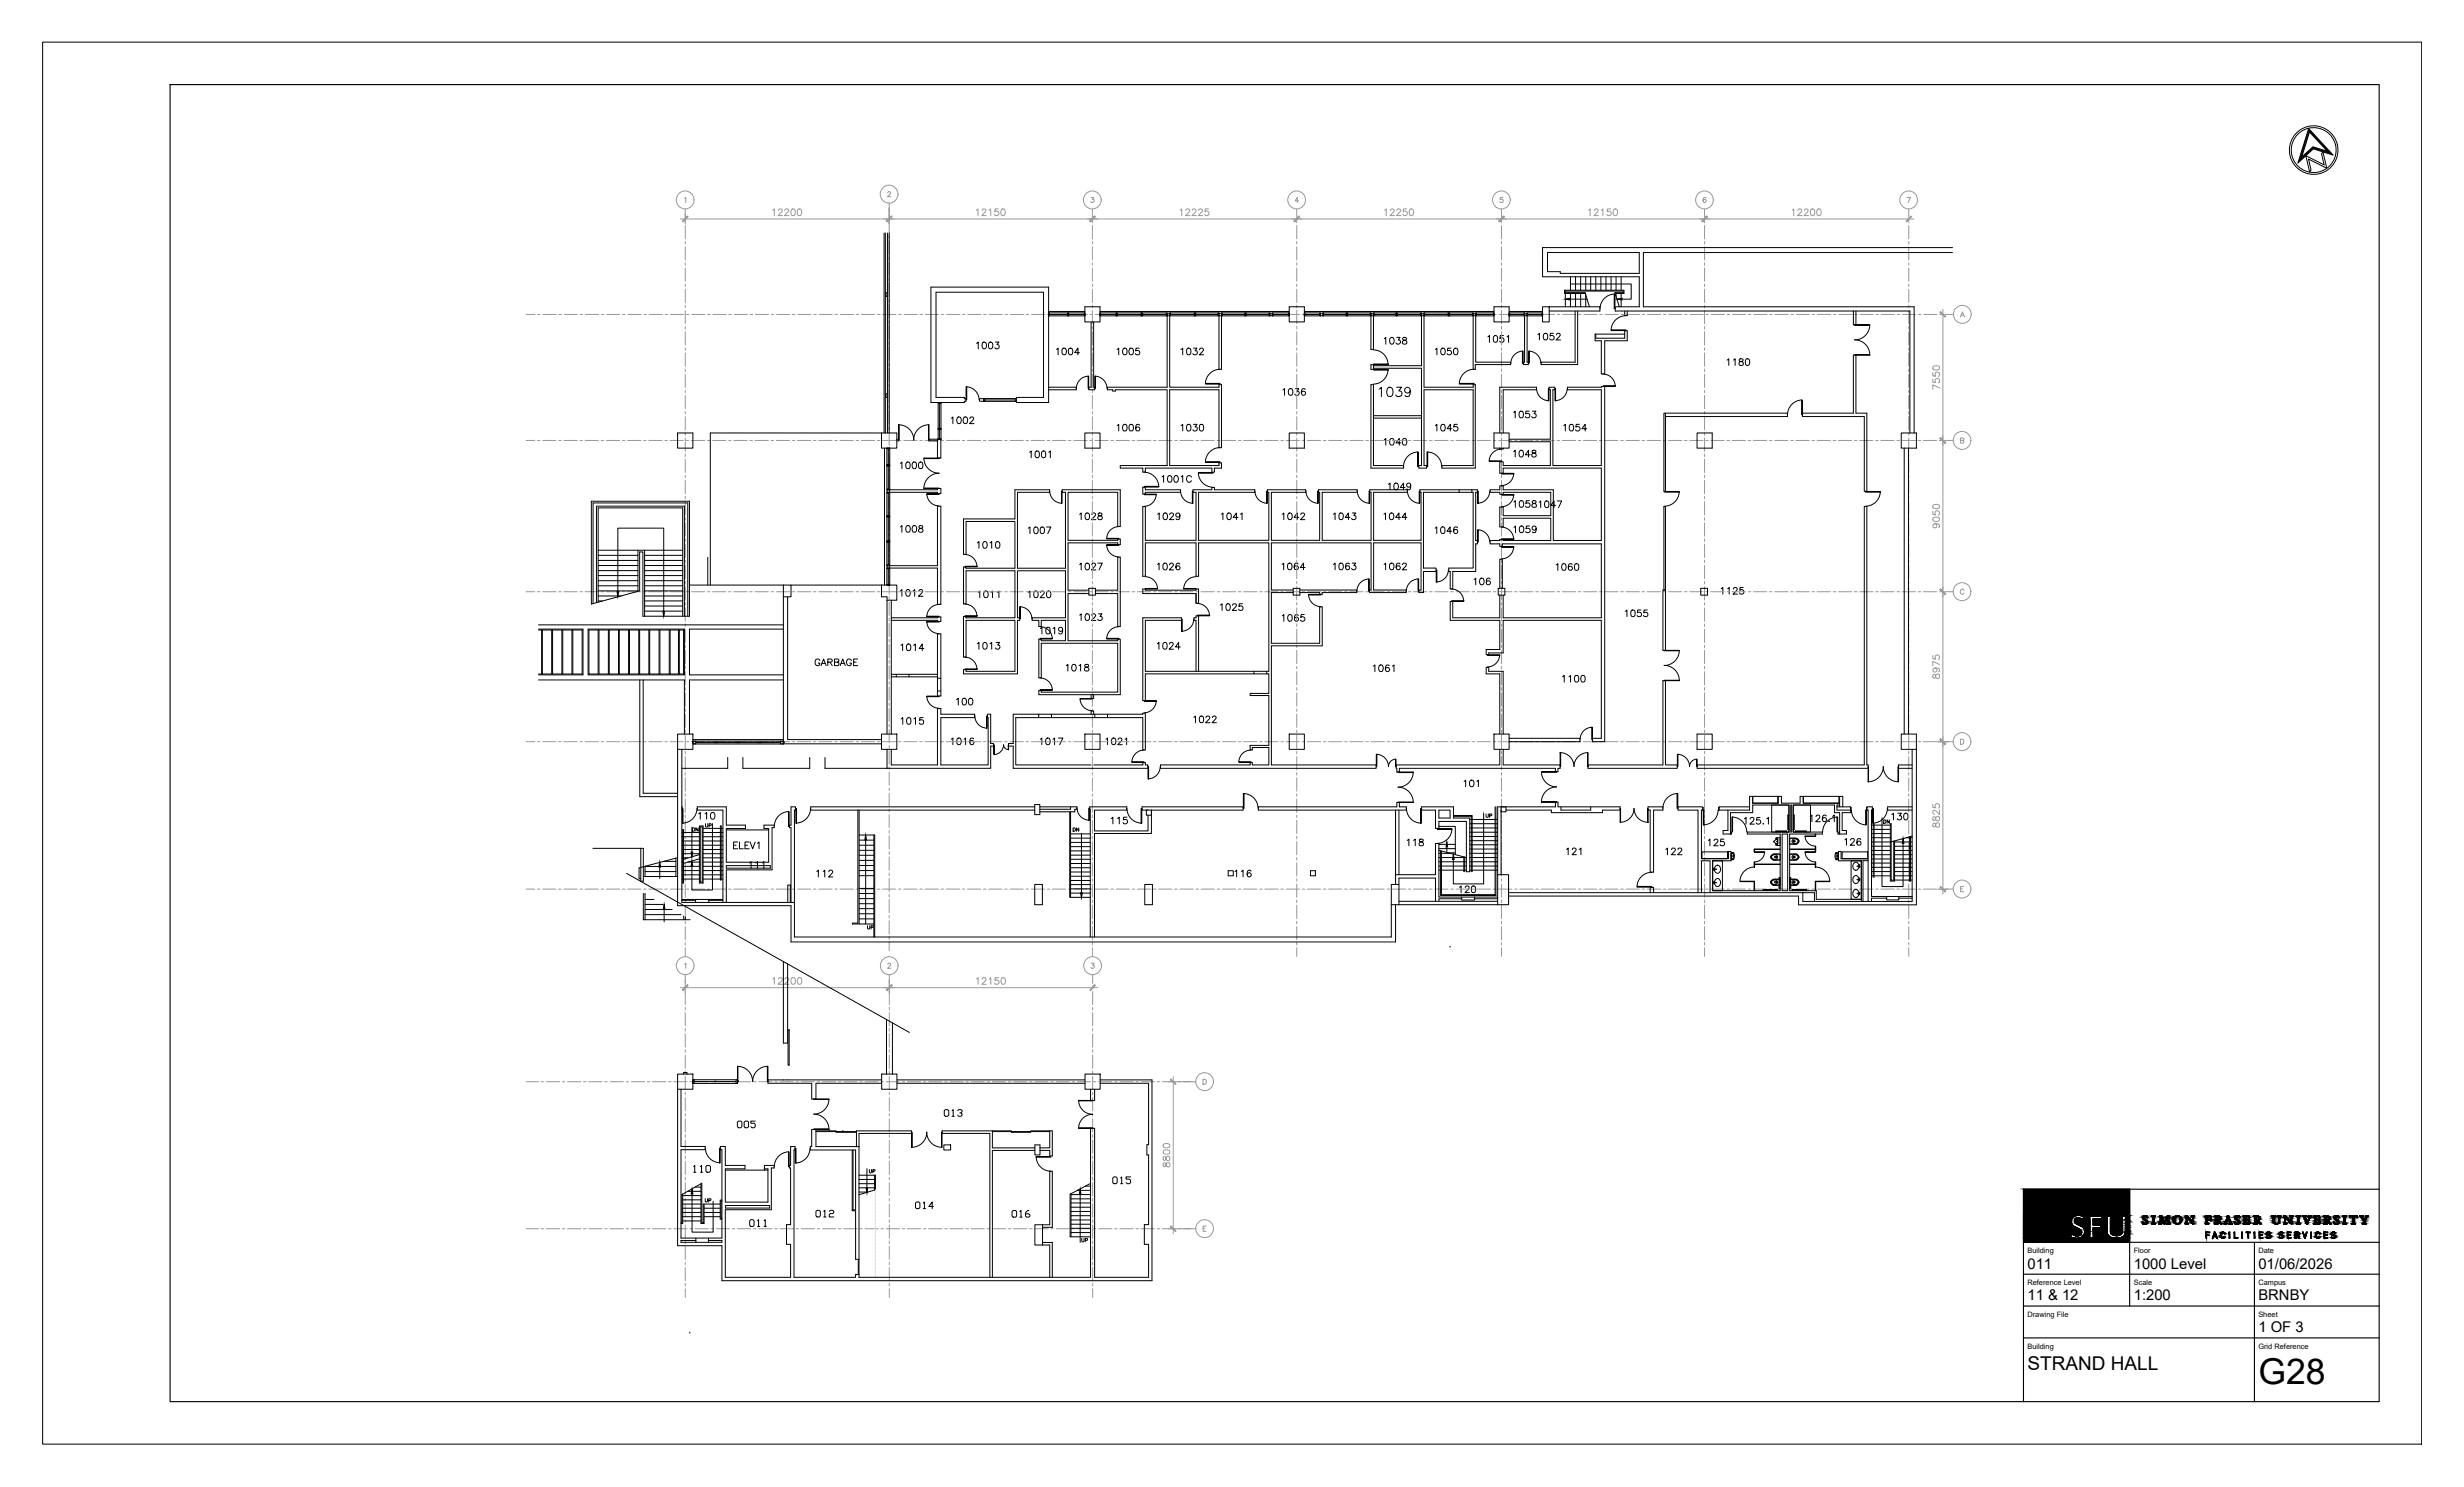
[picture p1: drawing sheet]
<svg xmlns="http://www.w3.org/2000/svg" width="737mm" height="444mm" viewBox="0 0 737 444" stroke-linecap="round" stroke-linejoin="round" font-family="sans-serif">
<defs><g id="words">
<text font-size="10.6" x="675.1" y="413.7">G28</text>
<text font-size="5.7" x="606.1" y="409.5">STRAND HALL</text>
<g font-size="4.4">
<text x="606.1" y="379.2">011</text>
<text x="637.9" y="379.2">1000 Level</text>
<text x="675.1" y="379.2">01/06/2026</text>
<text x="606.1" y="388.7">11 &amp; 12</text>
<text x="637.9" y="388.7">1:200</text>
<text x="675.1" y="388.7">BRNBY</text>
<text x="675.1" y="398.1">1 OF 3</text>
</g>
<g font-size="2.2">
<text x="606.1" y="374.5">Building</text>
<text x="637.9" y="374.5">Floor</text>
<text x="675.1" y="374.5">Date</text>
<text x="606.1" y="384.1">Reference Level</text>
<text x="637.9" y="384.1">Scale</text>
<text x="675.1" y="384.1">Campus</text>
<text x="606.1" y="393.6">Drawing File</text>
<text x="675.1" y="393.6">Sheet</text>
<text x="606.1" y="403.1">Building</text>
<text x="675.1" y="403.1">Grid Reference</text>
</g>
</g></defs>
<!-- layer: FP011_1 Data|RM$TXT -->
<g fill="none" stroke="#000" stroke-width=".3">
<path d="M461.6 99.7l.3-.1a1.03 1.03 0 0 1 .8 1 1.03 1.03 0 0 1-.8 1 1.25 1.25 0 0 1-.3-1.9zM464.4 99.6h-.9l-.1 .9a.71 .71 0 0 1 1 0 .71 .71 0 0 1-.1 1.1 .71 .71 0 0 1-1-.4M291.9 102.6l.5-.4v2.1M293.8 102.4a.63 .63 0 0 1 1 .2l.1 .5a.91 .91 0 0 1-.6 1.2h-.2a1.34 1.34 0 0 1-.3-1.9zM295.7 102.4a.63 .63 0 0 1 1 .2l.1 .5a.91 .91 0 0 1-.6 1.2h-.2a1.34 1.34 0 0 1-.3-1.9zM297.6 102.2h1l-.6 .8a.67 .67 0 0 1 .6 1.1 .67 .67 0 0 1-1.2-.2M315.8 104.5l.5-.4v2M317.8 104.2a.64 .64 0 0 1 .9 .3l.1 .4a.9 .9 0 0 1-.7 1.2 1.25 1.25 0 0 1-.3-1.9zM319.7 104.2a.64 .64 0 0 1 .9 .3l.1 .4a.9 .9 0 0 1-.7 1.2 1.25 1.25 0 0 1-.3-1.9zM322.7 105.4h-1.4l.9-1.3v2M334 104.5l.4-.4v2M335.9 104.2l.3-.1a1.03 1.03 0 0 1 .7 1 1.03 1.03 0 0 1-.7 1 1.25 1.25 0 0 1-.3-1.9z"/>
<path d="M337.8 104.2l.3-.1a1.03 1.03 0 0 1 .7 1 1.03 1.03 0 0 1-.7 1 1.25 1.25 0 0 1-.3-1.9zM340.5 104.1h-.9l-.1 .8a.71 .71 0 0 1 1.1 0 .71 .71 0 0 1-.2 1.1 .71 .71 0 0 1-1-.3M353.1 104.5l.5-.4v2M355 104.2a.68 .68 0 0 1 .9 .3l.1 .4a.85 .85 0 0 1-.7 1.2 1.33 1.33 0 0 1-.3-1.9zM356.8 104.1h1l-.5 .7a.66 .66 0 0 1 .6 .6 .66 .66 0 0 1-.5 .7 .66 .66 0 0 1-.8-.4M358.6 104.5l.2-.3 .6-.1 .3 .6-1.2 1.4h1.3M383.5 116.6l.5-.4v2M385.4 116.3a.64 .64 0 0 1 1 .3l.1 .4a.9 .9 0 0 1-.8 1.2 1.25 1.25 0 0 1-.3-1.9zM387.3 116.2h1l-.6 .7a.66 .66 0 0 1 .5 1.1 .66 .66 0 0 1-1.1-.2M390.2 116.4l-.1-.1a.64 .64 0 0 0-.9 .3 .97 .97 0 0 0 .5 1.6 .63 .63 0 0 0 .6-.7 .63 .63 0 0 0-.6-.6 .63 .63 0 0 0-.7 .6M412.3 116.3l.7-.5v2.7M413.8 101.2l.5-.3v2"/>
<path d="M415 115.9a.88 .88 0 0 1 1.3 .4 1.79 1.79 0 0 1-.7 2.2h-.2a1.46 1.46 0 0 1-.7-2.2zM415.7 101a.59 .59 0 0 1 .9 .2l.2 .5a.9 .9 0 0 1-.8 1.2l-.5-.4-.1-.5zM417.5 115.8h1.5l-.8 1.1a.89 .89 0 0 1 .9 1 .89 .89 0 0 1-1.2 .6l-.7-.5M417.5 100.9h1l-.5 .7a.67 .67 0 0 1 .5 1.1 .67 .67 0 0 1-1.2-.2M419.4 101v.5l.9 .3 .3 .4a.66 .66 0 0 1-.8 .7 .66 .66 0 0 1-.5-.9l1.1-.5 .1-.4a.68 .68 0 0 0-1.1-.1zM421.6 116.7a.85 .85 0 0 1-1.2 .7 .85 .85 0 0 1-.3-1.3 .85 .85 0 0 1 1.4 .1 2.58 2.58 0 0 1-.3 2.2 .82 .82 0 0 1-1.2-.2M429.1 104.5l.5-.4v2M431 104.2a.64 .64 0 0 1 .9 .3l.2 .4a.9 .9 0 0 1-.8 1.2 1.25 1.25 0 0 1-.3-1.9zM433.7 104.1h-.9l-.1 .8a.72 .72 0 0 1 1.1 0 .72 .72 0 0 1-.1 1.1 .72 .72 0 0 1-1.1-.3M434.8 104.2a.64 .64 0 0 1 .9 .3l.2 .4a.9 .9 0 0 1-.8 1.2 1.25 1.25 0 0 1-.3-1.9zM444.8 100.7l.5-.4v2M446.7 100.4a.59 .59 0 0 1 .9 .3l.1 .5a.91 .91 0 0 1-.5 1.1h-.2a1.29 1.29 0 0 1-.3-1.9z"/>
<path d="M449.5 100.3h-1l-.1 .9a.7 .7 0 0 1 1 0 .7 .7 0 0 1-.1 1 .7 .7 0 0 1-1-.2M450.5 100.7l.5-.4v2M459.7 100l.5-.4v2M465.3 100.1l.2-.4 .5-.1 .4 .6-1.2 1.4h1.3M516.3 107.6l.5-.4v2M518.2 107.6l.5-.4v2M520 107.3v.6l.9 .3 .3 .4a.66 .66 0 0 1-.7 .7 .66 .66 0 0 1-.6-.7l.2-.4 .9-.3 .1-.2-.1-.4zM522 107.3a.68 .68 0 0 1 1 .3l.1 .5a.85 .85 0 0 1-.8 1.1 1.33 1.33 0 0 1-.3-1.9zM269.2 138.5l.4-.4v2M271.1 138.2a.64 .64 0 0 1 .9 .3l.1 .5a.85 .85 0 0 1-.8 1.1 1.28 1.28 0 0 1-.2-1.9zM273 138.2a.64 .64 0 0 1 .9 .3l.1 .5a.85 .85 0 0 1-.8 1.1 1.28 1.28 0 0 1-.2-1.9zM274.9 138.2a.64 .64 0 0 1 .9 .3l.1 .5a.85 .85 0 0 1-.8 1.1 1.28 1.28 0 0 1-.2-1.9z"/>
<path d="M284.4 125l.5-.4v2M286.3 124.7l.3-.1a1.03 1.03 0 0 1 .8 1 1.03 1.03 0 0 1-.8 1 1.25 1.25 0 0 1-.3-1.9zM288.2 124.7l.3-.1a1.03 1.03 0 0 1 .8 1 1.03 1.03 0 0 1-.8 1 1.25 1.25 0 0 1-.3-1.9zM289.9 125.1l.4-.5h.4l.4 .4-.3 .7-1 .9h1.4M307.8 135.2l.5-.4v2M309.7 134.9a.59 .59 0 0 1 .9 .3l.1 .5a.91 .91 0 0 1-.5 1.1h-.2a1.29 1.29 0 0 1-.3-1.9zM311.6 134.9a.59 .59 0 0 1 .9 .3l.1 .5a.91 .91 0 0 1-.5 1.1h-.2a1.29 1.29 0 0 1-.3-1.9zM313.5 135.2l.5-.4v2M334 127.2l.4-.4v2M335.9 126.9l.3-.1a1.03 1.03 0 0 1 .7 1 1.03 1.03 0 0 1-.7 1 1.25 1.25 0 0 1-.3-1.9zM337.8 126.9l.3-.1a1.03 1.03 0 0 1 .7 1 1.03 1.03 0 0 1-.7 1 1.25 1.25 0 0 1-.3-1.9zM340.7 127.1l-.2-.2a.64 .64 0 0 0-.9 .3v1.3a.62 .62 0 0 0 1 .1 .62 .62 0 0 0-.2-.9 .62 .62 0 0 0-.9 .5"/>
<path d="M353.1 127.2l.5-.4v2M355 126.9a.68 .68 0 0 1 .9 .3l.1 .5a.85 .85 0 0 1-.7 1.1 1.33 1.33 0 0 1-.3-1.9zM356.8 126.8h1l-.5 .8a.66 .66 0 0 1 .6 .6 .66 .66 0 0 1-.5 .7 .66 .66 0 0 1-.8-.4M358.8 126.9a.68 .68 0 0 1 .9 .3l.1 .5a.85 .85 0 0 1-.7 1.1 1.33 1.33 0 0 1-.3-1.9zM413.8 131.5l.5-.4v2M415.7 131.2a.64 .64 0 0 1 .9 .3l.2 .4a.9 .9 0 0 1-.8 1.2 1.25 1.25 0 0 1-.3-1.9zM418.8 132.4h-1.5l1-1.3v2M419.5 131.2a.64 .64 0 0 1 1 .3l.1 .4a.9 .9 0 0 1-.8 1.2 1.25 1.25 0 0 1-.3-1.9zM429.1 127.2l.5-.4v2M431 126.9a.64 .64 0 0 1 .9 .3l.2 .5a.9 .9 0 0 1-.8 1.1 1.25 1.25 0 0 1-.3-1.9zM434 128.2h-1.4l1-1.4v2M435.7 126.8h-1l-.1 .9a.72 .72 0 0 1 1.1 0 .72 .72 0 0 1-.1 1 .72 .72 0 0 1-1.1-.2"/>
<path d="M452.5 135l.5-.4v2M452.5 123.3l.5-.4v2M454.4 134.7a.59 .59 0 0 1 .9 .3l.1 .5a.91 .91 0 0 1-.5 1.1h-.2a1.29 1.29 0 0 1-.3-1.9zM454.4 123a.64 .64 0 0 1 .9 .3l.1 .5a.85 .85 0 0 1-.7 1.1 1.28 1.28 0 0 1-.3-1.9zM457.2 122.9h-1l-.1 .9a.7 .7 0 0 1 1.1-.1 .7 .7 0 0 1-.2 1.1 .7 .7 0 0 1-1-.3M457.5 135.9h-1.5l.9-1.3v2M458.1 134.7v.6l.6 .2a.58 .58 0 0 1 .5 .5 .58 .58 0 0 1-.4 .6l-.7-.1-.2-.3a1.03 1.03 0 0 1 1.2-.9v-.4a.72 .72 0 0 0-1-.2zM458.1 122.9h1l-.5 .8a.66 .66 0 0 1 .5 1 .66 .66 0 0 1-1.2-.2M467.5 127.2l.5-.4v2M469.4 126.9a.64 .64 0 0 1 .9 .3l.2 .5a.9 .9 0 0 1-.8 1.1 1.25 1.25 0 0 1-.3-1.9zM472.1 126.8h-.9l-.1 .9a.72 .72 0 0 1 1.1 0 .72 .72 0 0 1-.1 1 .72 .72 0 0 1-1.1-.2M474.3 128.2h-1.4l1-1.4v2"/>
<path d="M269.2 157.5l.4-.4v2M271.1 157.2l.3-.1a1.03 1.03 0 0 1 .7 1 1.03 1.03 0 0 1-.7 1 1.25 1.25 0 0 1-.3-1.9zM273 157.2l.3-.1a1.03 1.03 0 0 1 .7 1 1.03 1.03 0 0 1-.7 1 1.25 1.25 0 0 1-.3-1.9zM274.8 157.2v.6l.8 .3 .3 .4a.68 .68 0 0 1-.6 .6 .68 .68 0 0 1-.7-.6l1.2-.9-.1-.4zM307.4 157.9l.5-.4v2M309.3 157.6l.3-.1a1.03 1.03 0 0 1 .8 1 1.03 1.03 0 0 1-.8 1 1.34 1.34 0 0 1-.3-1.9zM311.2 157.6l.3-.1a1.03 1.03 0 0 1 .8 1 1.03 1.03 0 0 1-.8 1 1.34 1.34 0 0 1-.3-1.9zM312.8 157.5h1.4l-1 2M322.7 153.7l.5-.4v2M324.7 153.4l.3-.1a1.03 1.03 0 0 1 .7 1 1.03 1.03 0 0 1-.7 1 1.25 1.25 0 0 1-.3-1.9zM326.4 153.8l.4-.5h.4l.3 .4-.3 .7-.9 .9h1.3M328.4 153.4v.6l.8 .3 .3 .4a.68 .68 0 0 1-.7 .7 .68 .68 0 0 1-.6-.7l.3-.4 .9-.5-.1-.4z"/>
<path d="M346.1 153.7l.4-.4v2M347.4 142.6l.5-.4v2M348 153.4a.64 .64 0 0 1 .9 .3l.1 .5a.9 .9 0 0 1-.7 1.1 1.25 1.25 0 0 1-.3-1.9zM349.3 142.3l.3-.1a1.03 1.03 0 0 1 .8 1 1.03 1.03 0 0 1-.8 1 1.25 1.25 0 0 1-.3-1.9zM349.7 153.8l.4-.5 .5 .1 .2 .3-.2 .7-1 .9h1.3M351.2 142.3l.3-.1a1.03 1.03 0 0 1 .8 1 1.03 1.03 0 0 1-.8 1 1.25 1.25 0 0 1-.3-1.9zM352.7 154a.62 .62 0 0 1-.8 .5 .62 .62 0 0 1-.3-1 .62 .62 0 0 1 1 .1l.1 .4a.94 .94 0 0 1-.7 1.3l-.4-.3M353.1 142.6l.5-.4v2M356.2 142.6a.74 .74 0 0 0-.9-.4 .74 .74 0 0 0-.6 .7 .83 .83 0 0 0 .3 1.1 .83 .83 0 0 0 1.1-.1l.1-.2M365.1 153.7l.5-.4v2M367 153.4l.3-.1a1.03 1.03 0 0 1 .8 1 1.03 1.03 0 0 1-.8 1 1.25 1.25 0 0 1-.3-1.9zM370.1 154.7h-1.5l1-1.4v2"/>
<path d="M370.8 153.7l.5-.4v2M383.3 153.7l.5-.4v2M385.2 153.4l.3-.1a1.03 1.03 0 0 1 .8 1 1.03 1.03 0 0 1-.8 1 1.25 1.25 0 0 1-.3-1.9zM388.3 154.7h-1.5l1-1.4v2M388.9 153.8l.4-.5 .5 .1 .2 .3-.3 .7-1 .9h1.4M398.6 153.7l.5-.4v2M400.5 153.4a.68 .68 0 0 1 1 .3l.1 .5a.85 .85 0 0 1-.8 1.1 1.33 1.33 0 0 1-.3-1.9zM403.6 154.7h-1.4l.9-1.4v2M404.2 153.3h1.1l-.6 .8a.66 .66 0 0 1 .7 .6 .66 .66 0 0 1-.6 .7 .66 .66 0 0 1-.7-.4M413.7 153.7l.5-.4v2M415.1 144.8l.4-.4v2M415.6 153.4a.64 .64 0 0 1 1 .3l.1 .5a.9 .9 0 0 1-.8 1.1 1.25 1.25 0 0 1-.3-1.9z"/>
<path d="M417 144.5a.64 .64 0 0 1 .9 .3l.1 .5a.9 .9 0 0 1-.7 1.1 1.25 1.25 0 0 1-.3-1.9zM418.7 154.7h-1.5l1-1.4v2M420 145.7h-1.4l1-1.3v2M420.6 154.7h-1.5l1-1.4v2M421.7 145a.62 .62 0 0 1-.8 .6 .62 .62 0 0 1-.3-1 .62 .62 0 0 1 1 .1l.1 .3a.94 .94 0 0 1-.7 1.4l-.4-.3M429 157.9l.5-.4v2M431 157.6a.64 .64 0 0 1 .9 .3l.1 .4a.85 .85 0 0 1-.8 1.2 1.28 1.28 0 0 1-.2-1.9zM434 158.8h-1.4l.9-1.3v2M435.7 157.8l-.4-.3a1.04 1.04 0 0 0-.8 1 1.04 1.04 0 0 0 .7 1 .62 .62 0 0 0 .6-.7 .62 .62 0 0 0-.6-.5 .62 .62 0 0 0-.6 .5M452.5 150l.5-.3v2M452.6 157.6l.5-.4v2M454.4 149.7a.64 .64 0 0 1 1 .3l.1 .5a.9 .9 0 0 1-.8 1.2 1.25 1.25 0 0 1-.3-2z"/>
<path d="M454.5 157.3a.64 .64 0 0 1 .9 .3l.1 .5a.9 .9 0 0 1-.7 1.1 1.25 1.25 0 0 1-.3-1.9zM457.2 149.7h-.9l-.2 .8a.72 .72 0 0 1 1.1 0 .72 .72 0 0 1-.1 1.1 .72 .72 0 0 1-1-.3M457.2 157.2h-.9l-.1 .9a.72 .72 0 0 1 1.1-.1 .72 .72 0 0 1-.1 1.1 .72 .72 0 0 1-1.1-.3M458.2 149.7v.6a.81 .81 0 0 1 .9 .3 .81 .81 0 0 1 0 1l-1.1-.1v-.7l1.2-.7-.1-.4zM459.2 157.9a.62 .62 0 0 1-.8 .5 .62 .62 0 0 1-.2-1 .62 .62 0 0 1 .9 .1l.1 .4a.92 .92 0 0 1-.7 1.3l-.4-.2M460.1 150.1l.5-.4v2M462 149.8a.64 .64 0 0 1 1 .3v.5a.85 .85 0 0 1-.7 1.1 1.28 1.28 0 0 1-.3-1.9zM465.1 151.1h-1.5l1-1.4v2M465.5 149.7h1.4l-1 2M269.2 176.6l.4-.4v2M271.1 176.3l.3-.1a1.03 1.03 0 0 1 .7 1 1.03 1.03 0 0 1-.7 1 1.25 1.25 0 0 1-.3-1.9zM273 176.6l.4-.4v2"/>
<path d="M274.7 176.7l.2-.4 .6-.1 .3 .6-1.2 1.4h1.3M292.1 162.3l.6-.4v2M292.4 177.1l.5-.4v2M294 162a.68 .68 0 0 1 1 .3l.1 .4a.85 .85 0 0 1-.8 1.2 1.33 1.33 0 0 1-.3-1.9zM294.3 176.8l.3-.1a1.03 1.03 0 0 1 .8 1 1.03 1.03 0 0 1-.8 1 1.25 1.25 0 0 1-.3-1.9zM296 162.3l.5-.4v2M296.2 177.1l.5-.4v2M297.9 162a.68 .68 0 0 1 .9 .3l.1 .4a.85 .85 0 0 1-.7 1.2 1.33 1.33 0 0 1-.3-1.9zM298.2 177.1l.4-.4v2M307.4 177.1l.5-.4v2M309.3 176.8a.68 .68 0 0 1 1 .3v.4a.85 .85 0 0 1-.7 1.2 1.33 1.33 0 0 1-.3-1.9zM311 177.1l.4-.4 .6 .1 .2 .3-.1 .3-1.2 1.3h1.4"/>
<path d="M313.1 176.8a.68 .68 0 0 1 1 .3l.1 .4a.85 .85 0 0 1-.8 1.2 1.33 1.33 0 0 1-.3-1.9zM322.7 168.7l.5-.4v2.1M324.7 168.5a.64 .64 0 0 1 .9 .2v1.3a.62 .62 0 0 1-.5 .4 .62 .62 0 0 1-.6-.4l-.1-.8zM326.4 168.8l.4-.5h.4l.3 .4-.3 .7-.9 1h1.3M328.2 168.3h1.3l-1 2.1M346 168.7l.5-.4v2.1M347.9 168.5a.59 .59 0 0 1 1 .2l.1 .5a.91 .91 0 0 1-.6 1.2h-.2a1.29 1.29 0 0 1-.3-1.9zM349.6 168.8l.4-.5h.4l.4 .4-.3 .7-1 1h1.4M352.7 168.6l-.1-.1a.64 .64 0 0 0-1 .2 1.2 1.2 0 0 0 .5 1.7 .63 .63 0 0 0 .7-.6 .63 .63 0 0 0-.6-.7 .63 .63 0 0 0-.7 .6M383.3 168.7l.5-.4v2M385.2 168.4a.64 .64 0 0 1 .9 .3l.1 .5a.9 .9 0 0 1-.7 1.1 1.25 1.25 0 0 1-.3-1.9zM388 168.6l-.1-.2a.64 .64 0 0 0-.9 .3 .97 .97 0 0 0 .6 1.6 .62 .62 0 0 0 .5-.6 .62 .62 0 0 0-.6-.6 .62 .62 0 0 0-.6 .5"/>
<path d="M390.1 169.6h-1.4l1-1.3v2M398.6 168.7l.5-.4v2M400.5 168.4a.68 .68 0 0 1 1 .3l.1 .5a.85 .85 0 0 1-.8 1.1 1.33 1.33 0 0 1-.3-1.9zM403.4 168.6l-.1-.2a.68 .68 0 0 0-1 .3v1.3a.62 .62 0 0 0 1 .1 .62 .62 0 0 0-.2-1 .62 .62 0 0 0-.8 .5M404.2 168.3h1.1l-.6 .8a.66 .66 0 0 1 .7 .6 .66 .66 0 0 1-.6 .7 .66 .66 0 0 1-.7-.5M413.8 168.7l.4-.4v2M415.7 168.4a.64 .64 0 0 1 .9 .3l.1 .5a.9 .9 0 0 1-.7 1.1 1.25 1.25 0 0 1-.3-1.9zM418.5 168.6l-.1-.2a.64 .64 0 0 0-.9 .3 .97 .97 0 0 0 .5 1.6 .62 .62 0 0 0 .6-.6 .62 .62 0 0 0-.6-.6 .62 .62 0 0 0-.6 .5M419.3 168.8l.4-.5 .5 .1 .2 .3-.2 .7-1 .9h1.3M440.7 173.2l.5-.4v2M442.6 172.9l.3-.1a1.03 1.03 0 0 1 .8 1 1.03 1.03 0 0 1-.8 1 1.25 1.25 0 0 1-.3-1.9zM445.5 173.1l-.2-.2a.64 .64 0 0 0-.9 .3v1.4a.62 .62 0 0 0 1 0 .62 .62 0 0 0-.2-.9 .62 .62 0 0 0-.9 .5"/>
<path d="M465.2 168.9l.5-.4v2M467.1 168.6a.68 .68 0 0 1 1 .3l.1 .4a.85 .85 0 0 1-.8 1.2 1.33 1.33 0 0 1-.3-1.9zM470 168.8l-.1-.2a.68 .68 0 0 0-1 .3v1.3a.62 .62 0 0 0 1 .1 .62 .62 0 0 0-.2-1 .62 .62 0 0 0-.9 .5M470.9 168.6a.68 .68 0 0 1 1 .3l.1 .4a.85 .85 0 0 1-.8 1.2 1.33 1.33 0 0 1-.3-1.9zM514.6 176l.4-.4v2M516.5 176l.4-.4v2M518.2 176.1l.4-.5h.4l.3 .4-.3 .6-.9 1h1.3M521.1 175.6h-.9l-.1 .9a.71 .71 0 0 1 1.1 0 .71 .71 0 0 1-.2 1 .71 .71 0 0 1-1-.3M245.1 197.5a.72 .72 0 0 0-.9-.5 .72 .72 0 0 0-.5 .8v.4a.7 .7 0 0 0 .7 .8 .7 .7 0 0 0 .7-.8h-.5M245.4 199l.8-2 .8 2M245.7 198.3h1M247.5 197.9l1.1-.1 .1-.6-1.2-.2v2"/>
<path d="M248.1 197.9l.7 1.1M249.5 197.9l1.1-.1 .1-.6-1.2-.2v2l1.1-.1 .2-.6-.5-.4M251.2 199l.7-2 .8 2M251.5 198.3h.9M254.5 197.5a.74 .74 0 0 0-.8-.5 .74 .74 0 0 0-.6 .8 .83 .83 0 0 0 .2 1 .83 .83 0 0 0 1.1-.1l.1-.5h-.5M255.2 197.9h.7M256.4 197h-1.2v2h1.2M269.3 192.9l.5-.4v2M271.2 192.6a.68 .68 0 0 1 1 .3l.1 .5a.85 .85 0 0 1-.8 1.1 1.33 1.33 0 0 1-.3-1.9zM273.1 192.9l.5-.4v2M276.2 193.9h-1.4l.9-1.4v2M292.1 192.4l.6-.4v2.1"/>
<path d="M294 192.2a.63 .63 0 0 1 1 .2l.1 .5a.91 .91 0 0 1-.5 1.2h-.3a1.34 1.34 0 0 1-.3-1.9zM296 192.4l.5-.4v2.1M297.8 192h1l-.6 .8a.67 .67 0 0 1 .6 1.1 .67 .67 0 0 1-1.2-.2M311 187.9l.5-.4v2M312.9 187.6a.64 .64 0 0 1 1 .3v.5a.85 .85 0 0 1-.7 1.1 1.28 1.28 0 0 1-.3-1.9zM314.8 187.9l.5-.4v2M317.7 188.1a.62 .62 0 0 1-.9 .5 .62 .62 0 0 1-.2-.9 .62 .62 0 0 1 1 .1l.1 .3a.94 .94 0 0 1-.8 1.4l-.4-.3M318.8 199l.4-.4v2M320.7 198.7a.64 .64 0 0 1 .9 .3l.1 .4a.9 .9 0 0 1-.7 1.2 1.25 1.25 0 0 1-.3-1.9zM322.6 199l.4-.4v2M322.7 183.9l.5-.4v2M324.4 198.7v.6a.81 .81 0 0 1 .9 .3 .81 .81 0 0 1 0 .9l-1-.1v-.7l1.1-.6-.1-.4z"/>
<path d="M324.7 183.6l.3-.1a1.03 1.03 0 0 1 .7 1 1.03 1.03 0 0 1-.7 1 1.25 1.25 0 0 1-.3-1.9zM326.4 184l.2-.4 .6-.1 .3 .6-1.2 1.4h1.3M328.4 183.5h1l-.6 .7a.68 .68 0 0 1 .7 .7 .68 .68 0 0 1-.6 .7 .68 .68 0 0 1-.7-.5M346 192.4l.5-.4v2.1M347.9 192.2a.59 .59 0 0 1 .9 .2l.1 .5a.91 .91 0 0 1-.5 1.2h-.3a1.29 1.29 0 0 1-.2-1.9zM349.6 192.5l.4-.5h.4l.3 .4-.3 .7-.9 1h1.3M352.8 193.4h-1.4l.9-1.4v2.1M364.8 180.9l.5-.4v2M366.7 180.6a.68 .68 0 0 1 1 .3l.1 .4a.85 .85 0 0 1-.8 1.2 1.33 1.33 0 0 1-.3-1.9zM368.5 180.9l.4-.4 .5 .1 .2 .3-.1 .3-1.1 1.3h1.3M371.4 180.5h-.9l-.1 .8a.7 .7 0 0 1 1 0 .7 .7 0 0 1-.1 1 .7 .7 0 0 1-1-.2M383.3 184.1l.5-.4v2"/>
<path d="M385.2 183.8a.64 .64 0 0 1 1 .3v1.2a.62 .62 0 0 1-.6 .4 .62 .62 0 0 1-.5-.4l-.2-.7zM388.1 184l-.1-.2a.59 .59 0 0 0-.9 .3v1.3a.62 .62 0 0 0 .9 .1 .62 .62 0 0 0-.2-.9 .62 .62 0 0 0-.8 .5M389.9 183.7h-.9l-.1 .9a.71 .71 0 0 1 1 0 .71 .71 0 0 1-.1 1.1 .71 .71 0 0 1-1.1-.4M410.5 199.2l.5-.4v2M412.5 198.9a.64 .64 0 0 1 .9 .3l.1 .4a.9 .9 0 0 1-.7 1.2 1.25 1.25 0 0 1-.3-1.9zM415.3 199l-.1-.1a.64 .64 0 0 0-.9 .3 .97 .97 0 0 0 .5 1.6 .63 .63 0 0 0 .6-.7 .63 .63 0 0 0-.6-.6 .63 .63 0 0 0-.7 .6M416.3 199.2l.4-.4v2M485.9 182.7l.5-.4v2M487.8 182.4a.68 .68 0 0 1 .9 .3l.1 .5a.85 .85 0 0 1-.7 1.1 1.33 1.33 0 0 1-.3-1.9zM490.6 182.3h-1l-.1 .9a.7 .7 0 0 1 1.1 0 .7 .7 0 0 1-.2 1 .7 .7 0 0 1-1-.2M492.5 182.3h-1l-.1 .9a.7 .7 0 0 1 1.1 0 .7 .7 0 0 1-.2 1 .7 .7 0 0 1-1-.2M269.4 214.9l.5-.4v2"/>
<path d="M271.3 214.6a.64 .64 0 0 1 .9 .3l.1 .5a.85 .85 0 0 1-.7 1.1 1.28 1.28 0 0 1-.3-1.9zM273.2 214.9l.5-.4v2M276 214.5h-1l-.1 .9a.7 .7 0 0 1 1.1-.1 .7 .7 0 0 1-.2 1.1 .7 .7 0 0 1-1-.3M286 209.1l.5-.4v2M287.9 208.8a.63 .63 0 0 1 .9 .3l.1 .5a.91 .91 0 0 1-.5 1.1h-.2a1.34 1.34 0 0 1-.3-1.9zM289.8 208.8a.64 .64 0 0 1 .9 .3v1.3a.62 .62 0 0 1-.5 .4 .62 .62 0 0 1-.6-.4l-.1-.8zM356.9 214.4l.5-.3v1.9M358.8 214.1a.64 .64 0 0 1 .9 .3l.1 .5a.85 .85 0 0 1-.7 1.1 1.28 1.28 0 0 1-.3-1.9zM360.5 214.5l.4-.4h.6l.2 .3-.1 .4-1.2 1.2h1.3M362.4 214.5l.4-.4h.6l.2 .3-.1 .4-1.2 1.2h1.3M467.1 202.3l.5-.4v2M469 202.3l.5-.4v2"/>
<path d="M470.9 202a.68 .68 0 0 1 1 .3l.1 .4a.85 .85 0 0 1-.8 1.2 1.33 1.33 0 0 1-.3-1.9zM472.8 202a.68 .68 0 0 1 1 .3l.1 .4a.85 .85 0 0 1-.8 1.2 1.33 1.33 0 0 1-.3-1.9zM284.4 221l.5-.4v2M286.3 220.7a.64 .64 0 0 1 .9 .3l.2 .5a.9 .9 0 0 1-.8 1.1 1.25 1.25 0 0 1-.3-1.9zM288.2 221l.5-.4v2M291 220.9v-.2a.64 .64 0 0 0-1 .3 .97 .97 0 0 0 .6 1.6 .63 .63 0 0 0 .5-.6 .63 .63 0 0 0-.6-.6 .63 .63 0 0 0-.6 .5M311 221l.4-.4v2M312.9 220.7a.64 .64 0 0 1 .9 .3l.1 .5a.9 .9 0 0 1-.7 1.1 1.25 1.25 0 0 1-.3-1.9zM314.8 221l.5-.4v2M316.4 220.6h1.4l-1 2M330.6 221l.5-.4v2M332.5 220.7l.3-.1a1.03 1.03 0 0 1 .8 1 1.03 1.03 0 0 1-.8 1 1.25 1.25 0 0 1-.3-1.9z"/>
<path d="M334.3 221.1l.3-.5h.4l.4 .4-.3 .6-1 1h1.4M336.3 221l.5-.4v2M437.7 233.6l.5-.4v2M439.6 233.3a.64 .64 0 0 1 .9 .3l.1 .4a.9 .9 0 0 1-.7 1.2 1.25 1.25 0 0 1-.3-1.9zM441.5 233.6l.5-.4v2M208.9 243.3l.4-.4v2M210.8 243.3l.4-.4v2M212.7 243a.64 .64 0 0 1 .9 .3l.1 .4a.9 .9 0 0 1-.7 1.2 1.25 1.25 0 0 1-.3-1.9zM219.3 252.7h.7M220.5 251.7h-1.2v2h1.2M221.1 251.7v2h1.1M222.7 252.7h.8"/>
<path d="M223.9 251.7h-1.2v2h1.2M224.1 258l.4-.4v2M224.2 251.7l.8 2 .8-2M226 258l.4-.4v2M226.4 252.1l.5-.4v2M227.9 258l.4-.4v2M332.2 244.7l.5-.4v2M334.1 244.7l.5-.4v2M336.9 244.3h-1l-.1 .8a.7 .7 0 0 1 1.1 0 .7 .7 0 0 1-.1 1 .7 .7 0 0 1-1.1-.2M420.7 251.2l.5-.4v2M422.6 251.2l.5-.4v2M424.4 250.9v.6l.8 .3 .3 .4a.66 .66 0 0 1-.6 .7 .66 .66 0 0 1-.7-.7l.3-.4 1-.5-.1-.4z"/>
<path d="M468.3 253.9l.5-.4v2M470 254l.2-.4 .6-.1 .4 .6-1.3 1.4h1.4M472.1 253.9l.5-.4v2M498 253.9l.5-.4v2M499.7 254l.2-.4 .6-.1 .3 .6-1.2 1.4h1.3M501.6 254l.2-.4 .6-.1 .4 .6-1.3 1.4h1.3M510.7 251.2l.5-.4v2M512.4 251.3l.2-.4 .6-.1 .3 .6-1.2 1.4h1.4M515.4 250.8h-1l-.1 .9a.72 .72 0 0 1 1.1-.1 .72 .72 0 0 1-.1 1.1 .72 .72 0 0 1-1.1-.3M521.5 244.7l.5-.3v2M523.2 244.8l.4-.4h.6l.1 .3-.2 .7-1 1h1.4M526.2 244.4h-1l-.1 .8a.72 .72 0 0 1 1.1 0 .72 .72 0 0 1-.1 1.1 .72 .72 0 0 1-1.1-.3"/>
<path d="M527 246.3h.2zM528.2 244.7l.5-.3v2M541.2 244l.5-.4v2M542.9 244.1l.2-.4 .5-.1 .4 .6-1.2 1.4h1.4M545.9 243.9l-.1-.2a.64 .64 0 0 0-.9 .3 1.09 1.09 0 0 0 .5 1.6 .62 .62 0 0 0 .6-.6 .62 .62 0 0 0-.6-.6 .62 .62 0 0 0-.6 .6M546.7 245.5h.2zM547.8 244l.5-.4v2M551.5 251.1l.5-.4v2M553.2 251.1l.2-.3 .6-.1 .4 .6-1.3 1.4h1.3M556.3 251l-.4-.3a1.07 1.07 0 0 0-.8 .9 1.07 1.07 0 0 0 .6 1.1 .62 .62 0 0 0 .6-.6 .62 .62 0 0 0-.5-.7 .62 .62 0 0 0-.7 .6M565.5 243.5l.5-.4v2M567.4 243.1h1l-.6 .8a.66 .66 0 0 1 .7 .6 .66 .66 0 0 1-.6 .7 .66 .66 0 0 1-.7-.5"/>
<path d="M569.3 243.2a.68 .68 0 0 1 1 .3l.1 .4a.85 .85 0 0 1-.8 1.2 1.33 1.33 0 0 1-.3-1.9zM244.2 260.5l.4-.4v2M246.1 260.5l.4-.4v2M247.8 260.6l.4-.5h.3l.4 .4-.3 .7-.9 .9h1.3M369.2 260.5l.5-.4v2M371.1 260.5l.5-.4v2M374 260.4l-.1-.2a.63 .63 0 0 0-1 .3 1.23 1.23 0 0 0 .5 1.6 .63 .63 0 0 0 .7-.5 .63 .63 0 0 0-.6-.7 .63 .63 0 0 0-.7 .6M436.3 265.2l.5-.3v1.9M438 265.3l.2-.4h.6l.4 .5-1.3 1.4h1.4M440.1 264.9a.68 .68 0 0 1 1 .3l.1 .5a.85 .85 0 0 1-.8 1.1 1.33 1.33 0 0 1-.3-1.9z"/>
</g>
<!-- layer: FP011_1|SGR -->
<g fill="none" stroke="#989898" stroke-width=".3">
<path d="M204.9 62.5v2.5M204.9 65.8v.8M204.9 67.4v4M204.9 72.2v.8M204.9 73.8v3.9M204.9 78.5v.8M265.8 60.7v2.6M265.8 64.1v.8M265.8 65.7v4M265.8 70.5v.8M265.8 72v4M265.8 76.8v.8"/>
<path d="M265.8 78.4v4M326.6 62.5v2.5M326.6 65.8v.8M326.6 67.4v4M326.6 72.2v.8M326.6 73.8v3.9M326.6 78.5v.8M387.6 62.5v2.5M387.6 65.8v.8M387.6 67.4v4M387.6 72.2v.8M387.6 73.8v3.9"/>
<path d="M387.6 78.5v.8M448.9 62.5v2.5M448.9 65.8v.8M448.9 67.4v4M448.9 72.2v.8M448.9 73.8v3.9M448.9 78.5v.8M509.6 62.5v2.5M509.6 65.8v.8M509.6 67.4v4M509.6 72.2v.8M509.6 73.8v3.9"/>
<path d="M509.6 78.5v.8M570.6 62.5v2.5M570.6 65.8v.8M570.6 67.4v4M570.6 72.2v.8M570.6 73.8v3.9M570.6 78.5v.8M157.4 94h2.5M160.7 94h.8M162.3 94h4M167 94h.9M168.7 94h3.9"/>
<path d="M173.4 94h.8M175 94h4M179.7 94h.9M181.4 94h3.9M186.1 94h.8M187.7 94h4M192.4 94h.9M194.1 94h3.9M198.8 94h.8M200.4 94h4M204.9 80.1v4M204.9 84.9v.8"/>
<path d="M204.9 86.5v3.9M204.9 91.2v.8M204.9 92.8v4M204.9 97.6v.8M204.9 99.2v3.9M205.1 94h.9M206.8 94h3.9M211.5 94h.8M213.1 94h4M217.8 94h.9M219.5 94h3.9M224.2 94h.8"/>
<path d="M225.8 94h4M230.5 94h.9M232.2 94h3.9M236.9 94h.8M238.5 94h4M243.2 94h.9M244.9 94h3.9M249.6 94h.8M251.2 94h4M255.9 94h.9M257.6 94h3.9M262.3 94h.8"/>
<path d="M263.9 94h4M265.8 83.2v.8M265.8 84.7v4M265.8 89.5v.8M265.8 91.1v4M265.8 95.9v.8M265.8 97.4v4M268.6 94h.9M270.3 94h3.9M275 94h.8M276.6 94h4M281.3 94h.9"/>
<path d="M283 94h3.9M287.7 94h.8M289.3 94h4M294 94h.9M295.7 94h3.9M300.4 94h.8M302 94h4M306.7 94h.9M308.4 94h3.9M313.1 94h.8M314.7 94h4M319.4 94h.9"/>
<path d="M321.1 94h3.9M325.8 94h.8M326.6 80.1v4M326.6 84.9v.8M326.6 86.5v3.9M326.6 91.2v.8M326.6 92.8v4M326.6 97.6v.8M326.6 99.2v3.9M327.4 94h4M332.1 94h.9M333.8 94h3.9"/>
<path d="M338.5 94h.8M340.1 94h4M344.8 94h.9M346.5 94h3.9M351.2 94h.8M352.8 94h4M357.5 94h.9M359.2 94h3.9M363.9 94h.8M365.5 94h4M370.2 94h.9M371.9 94h3.9"/>
<path d="M376.6 94h.8M378.2 94h4M382.9 94h.9M384.6 94h3.9M387.6 80.1v4M387.6 84.9v.8M387.6 86.5v3.9M387.6 91.2v.8M387.6 92.8v4M387.6 97.6v.8M387.6 99.2v3.9M389.3 94h.8"/>
<path d="M390.9 94h4M395.6 94h.9M397.3 94h3.9M402 94h.8M403.6 94h4M408.3 94h.9M410 94h3.9M414.7 94h.8M416.3 94h4M421.1 94h.8M422.7 94h3.9M427.4 94h.8"/>
<path d="M429 94h4M433.8 94h.8M435.4 94h3.9M440.1 94h.8M441.7 94h4M446.5 94h.8M448.1 94h3.9M448.9 80.1v4M448.9 84.9v.8M448.9 86.5v3.9M448.9 91.2v.8M448.9 92.8v4"/>
<path d="M448.9 97.6v.8M448.9 99.2v3.9M452.8 94h.8M454.4 94h4M459.2 94h.8M460.8 94h3.9M465.5 94h.8M467.1 94h4M471.9 94h.8M473.5 94h3.9M478.2 94h.8M479.8 94h4"/>
<path d="M484.6 94h.8M486.2 94h3.9M490.9 94h.8M492.5 94h4M497.3 94h.8M498.9 94h3.9M503.6 94h.8M505.2 94h4M509.6 80.1v4M509.6 84.9v.8M509.6 86.5v3.9M509.6 91.2v.8"/>
<path d="M509.6 92.8v4M509.6 97.6v.8M509.6 99.2v3.9M510 94h.8M511.6 94h3.9M516.3 94h.8M517.9 94h4M522.7 94h.8M524.3 94h3.9M529 94h.8M530.6 94h4M535.4 94h.8"/>
<path d="M537 94h3.9M541.7 94h.8M543.3 94h4M548.1 94h.8M549.7 94h3.9M554.4 94h.8M556 94h4M560.8 94h.8M562.4 94h3.9M567.1 94h.8M568.7 94h4M570.6 80.1v4"/>
<path d="M570.6 84.9v.8M570.6 86.5v3.9M570.6 91.2v.8M570.6 92.8v4M570.6 97.6v.8M570.6 99.2v3.9M573.5 94h.8M575.1 94h3.9M579.8 94h.8M581.4 94h2.6M204.9 103.9v.8M204.9 105.5v4"/>
<path d="M204.9 110.3v.8M204.9 111.9v3.9M204.9 116.6v.8M204.9 118.2v4M265.8 102.2v.8M265.8 103.8v4M265.8 108.6v.8M265.8 110.1v4M265.8 114.9v.8M265.8 116.5v4M326.6 103.9v.8M326.6 105.5v4"/>
<path d="M326.6 110.3v.8M326.6 111.9v3.9M326.6 116.6v.8M326.6 118.2v4M387.6 103.9v.8M387.6 105.5v4M387.6 110.3v.8M387.6 111.9v3.9M387.6 116.6v.8M387.6 118.2v4M448.9 103.9v.8M448.9 105.5v4"/>
<path d="M448.9 110.3v.8M448.9 111.9v3.9M448.9 116.6v.8M448.9 118.2v4M509.6 103.9v.8M509.6 105.5v4M509.6 110.3v.8M509.6 111.9v3.9M509.6 116.6v.8M509.6 118.2v4M570.6 103.9v.8M570.6 105.5v4"/>
<path d="M570.6 110.3v.8M570.6 111.9v3.9M570.6 116.6v.8M570.6 118.2v4M157.3 131.7h2.6M160.7 131.7h.7M162.2 131.7h4M167 131.7h.8M168.6 131.7h4M173.4 131.7h.7M174.9 131.7h4M179.7 131.7h.8"/>
<path d="M181.3 131.7h4M186.1 131.7h.7M187.6 131.7h4M192.4 131.7h.8M194 131.7h4M198.8 131.7h.7M200.3 131.7h4M204.9 123v.8M204.9 124.6v3.9M204.9 129.3v.8M204.9 130.9v4M204.9 135.7v.8"/>
<path d="M204.9 137.3v3.9M205.1 131.7h.8M206.7 131.7h4M211.5 131.7h.7M213 131.7h4M217.8 131.7h.8M219.4 131.7h4M224.2 131.7h.7M225.7 131.7h4M230.5 131.7h.8M232.1 131.7h4M236.9 131.7h.7"/>
<path d="M238.4 131.7h4M243.2 131.7h.8M244.8 131.7h4M249.6 131.7h.7M251.1 131.7h4M255.9 131.7h.8M257.5 131.7h4M262.3 131.7h.7M263.8 131.7h4M265.8 121.3v.8M265.8 122.8v4M265.8 127.6v.8"/>
<path d="M265.8 129.2v4M265.8 134v.8M265.8 135.5v4M268.6 131.7h.8M270.2 131.7h4M275 131.7h.7M276.5 131.7h4M281.3 131.7h.8M282.9 131.7h4M287.7 131.7h.7M289.2 131.7h4M294 131.7h.8"/>
<path d="M295.6 131.7h4M300.4 131.7h.7M301.9 131.7h4M306.7 131.7h.8M308.3 131.7h4M313.1 131.7h.7M314.6 131.7h4M319.4 131.7h.8M321 131.7h4M325.8 131.7h.7M326.6 123v.8M326.6 124.6v3.9"/>
<path d="M326.6 129.3v.8M326.6 130.9v4M326.6 135.7v.8M326.6 137.3v3.9M327.3 131.7h4M332.1 131.7h.8M333.7 131.7h4M338.5 131.7h.8M340 131.7h4M344.8 131.7h.8M346.4 131.7h4M351.2 131.7h.8"/>
<path d="M352.7 131.7h4M357.5 131.7h.8M359.1 131.7h4M363.9 131.7h.8M365.4 131.7h4M370.2 131.7h.8M371.8 131.7h4M376.6 131.7h.8M378.1 131.7h4M382.9 131.7h.8M384.5 131.7h4M387.6 123v.8"/>
<path d="M387.6 124.6v3.9M387.6 129.3v.8M387.6 130.9v4M387.6 135.7v.8M387.6 137.3v3.9M389.3 131.7h.8M390.8 131.7h4M395.6 131.7h.8M397.2 131.7h4M402 131.7h.8M403.5 131.7h4M408.3 131.7h.8"/>
<path d="M409.9 131.7h4M414.7 131.7h.8M416.2 131.7h4M421 131.7h.8M422.6 131.7h4M427.4 131.7h.8M428.9 131.7h4M433.7 131.7h.8M435.3 131.7h4M440.1 131.7h.8M441.6 131.7h4M446.4 131.7h.8"/>
<path d="M448 131.7h4M448.9 123v.8M448.9 124.6v3.9M448.9 129.3v.8M448.9 130.9v4M448.9 135.7v.8M448.9 137.3v3.9M452.8 131.7h.8M454.3 131.7h4M459.1 131.7h.8M460.7 131.7h4M465.5 131.7h.8"/>
<path d="M467 131.7h4M471.8 131.7h.8M473.4 131.7h4M478.2 131.7h.8M479.7 131.7h4M484.5 131.7h.8M486.1 131.7h4M490.9 131.7h.8M492.4 131.7h4M497.2 131.7h.8M498.8 131.7h4M503.6 131.7h.8"/>
<path d="M505.1 131.7h4M509.6 123v.8M509.6 124.6v3.9M509.6 129.3v.8M509.6 130.9v4M509.6 135.7v.8M509.6 137.3v3.9M509.9 131.7h.8M511.5 131.7h4M516.3 131.7h.8M517.8 131.7h4M522.6 131.7h.8"/>
<path d="M524.2 131.7h4M529 131.7h.8M530.5 131.7h4M535.3 131.7h.8M536.9 131.7h4M541.7 131.7h.8M543.2 131.7h4M548 131.7h.8M549.6 131.7h4M554.4 131.7h.8M555.9 131.7h4M560.7 131.7h.8"/>
<path d="M562.3 131.7h4M567.1 131.7h.8M568.6 131.7h4M570.6 123v.8M570.6 124.6v3.9M570.6 129.3v.8M570.6 130.9v4M570.6 135.7v.8M570.6 137.3v3.9M573.4 131.7h.8M575 131.7h4M579.8 131.7h.8"/>
<path d="M581.3 131.7h2.6M204.9 142v.8M204.9 143.6v4M204.9 148.4v.8M204.9 150v3.9M204.9 154.7v.8M204.9 156.3v4M265.8 140.3v.8M265.8 141.9v4M265.8 146.7v.8M265.8 148.2v4M265.8 153v.8"/>
<path d="M265.8 154.6v4M265.8 159.4v.8M326.6 142v.8M326.6 143.6v4M326.6 148.4v.8M326.6 150v3.9M326.6 154.7v.8M326.6 156.3v4M387.6 142v.8M387.6 143.6v4M387.6 148.4v.8M387.6 150v3.9"/>
<path d="M387.6 154.7v.8M387.6 156.3v4M448.9 142v.8M448.9 143.6v4M448.9 148.4v.8M448.9 150v3.9M448.9 154.7v.8M448.9 156.3v4M509.6 142v.8M509.6 143.6v4M509.6 148.4v.8M509.6 150v3.9"/>
<path d="M509.6 154.7v.8M509.6 156.3v4M570.6 142v.8M570.6 143.6v4M570.6 148.4v.8M570.6 150v3.9M570.6 154.7v.8M570.6 156.3v4M157.3 176.9h2.6M160.7 176.9h.7M162.2 176.9h4M167 176.9h.8"/>
<path d="M168.6 176.9h4M173.4 176.9h.7M174.9 176.9h4M179.7 176.9h.8M181.3 176.9h4M186.1 176.9h.7M187.6 176.9h4M192.4 176.9h.8M194 176.9h4M198.8 176.9h.7M200.3 176.9h4M204.9 161.1v.8"/>
<path d="M204.9 162.7v3.9M204.9 167.4v.8M204.9 169v4M204.9 173.8v.8M204.9 175.4v3.9M205.1 176.9h.8M206.7 176.9h4M211.5 176.9h.7M213 176.9h4M217.8 176.9h.8M219.4 176.9h4M224.2 176.9h.7"/>
<path d="M225.7 176.9h4M230.5 176.9h.8M232.1 176.9h4M236.9 176.9h.7M238.4 176.9h4M243.2 176.9h.8M244.8 176.9h4M249.6 176.9h.7M251.1 176.9h4M255.9 176.9h.8M257.5 176.9h4M262.3 176.9h.7"/>
<path d="M263.8 176.9h4M265.8 160.9v4M265.8 165.7v.8M265.8 167.3v4M265.8 172.1v.8M265.8 173.6v4M265.8 178.4v.8M265.8 180v4M268.6 176.9h.8M270.2 176.9h4M275 176.9h.7M276.5 176.9h4"/>
<path d="M281.3 176.9h.8M282.9 176.9h4M287.7 176.9h.7M289.2 176.9h4M294 176.9h.8M295.6 176.9h4M300.4 176.9h.7M301.9 176.9h4M306.7 176.9h.8M308.3 176.9h4M313.1 176.9h.7M314.6 176.9h4"/>
<path d="M319.4 176.9h.8M321 176.9h4M325.8 176.9h.7M326.6 161.1v.8M326.6 162.7v3.9M326.6 167.4v.8M326.6 169v4M326.6 173.8v.8M326.6 175.4v3.9M327.3 176.9h4M332.1 176.9h.8M333.7 176.9h4"/>
<path d="M338.5 176.9h.8M340 176.9h4M344.8 176.9h.8M346.4 176.9h4M351.2 176.9h.8M352.7 176.9h4M357.5 176.9h.8M359.1 176.9h4M363.9 176.9h.8M365.4 176.9h4M370.2 176.9h.8M371.8 176.9h4"/>
<path d="M376.6 176.9h.8M378.1 176.9h4M382.9 176.9h.8M384.5 176.9h4M387.6 161.1v.8M387.6 162.7v3.9M387.6 167.4v.8M387.6 169v4M387.6 173.8v.8M387.6 175.4v3.9M389.3 176.9h.8M390.8 176.9h4"/>
<path d="M395.6 176.9h.8M397.2 176.9h4M402 176.9h.8M403.5 176.9h4M408.3 176.9h.8M409.9 176.9h4M414.7 176.9h.8M416.2 176.9h4M421 176.9h.8M422.6 176.9h4M427.4 176.9h.8M428.9 176.9h4"/>
<path d="M433.7 176.9h.8M435.3 176.9h4M440.1 176.9h.8M441.6 176.9h4M446.4 176.9h.8M448 176.9h4M448.9 161.1v.8M448.9 162.7v3.9M448.9 167.4v.8M448.9 169v4M448.9 173.8v.8M448.9 175.4v3.9"/>
<path d="M452.8 176.9h.8M454.3 176.9h4M459.1 176.9h.8M460.7 176.9h4M465.5 176.9h.8M467 176.9h4M471.8 176.9h.8M473.4 176.9h4M478.2 176.9h.8M479.7 176.9h4M484.5 176.9h.8M486.1 176.9h4"/>
<path d="M490.9 176.9h.8M492.4 176.9h4M497.2 176.9h.8M498.8 176.9h4M503.6 176.9h.8M505.1 176.9h4M509.6 161.1v.8M509.6 162.7v3.9M509.6 167.4v.8M509.6 169v4M509.6 173.8v.8M509.6 175.4v3.9"/>
<path d="M509.9 176.9h.8M511.5 176.9h4M516.3 176.9h.8M517.8 176.9h4M522.6 176.9h.8M524.2 176.9h4M529 176.9h.8M530.5 176.9h4M535.3 176.9h.8M536.9 176.9h4M541.7 176.9h.8M543.2 176.9h4"/>
<path d="M548 176.9h.8M549.6 176.9h4M554.4 176.9h.8M555.9 176.9h4M560.7 176.9h.8M562.3 176.9h4M567.1 176.9h.8M568.6 176.9h4M570.6 161.1v.8M570.6 162.7v3.9M570.6 167.4v.8M570.6 169v4"/>
<path d="M570.6 173.8v.8M570.6 175.4v3.9M573.4 176.9h.8M575 176.9h4M579.8 176.9h.8M581.3 176.9h2.6M204.9 180.1v.8M204.9 181.7v4M204.9 186.5v.8M204.9 188.1v3.9M204.9 192.8v.8M204.9 194.4v4"/>
<path d="M204.9 199.2v.8M265.8 184.8v.8M265.8 186.3v4M265.8 191.1v.8M265.8 192.7v4M265.8 197.5v.8M265.8 199v4M326.6 180.1v.8M326.6 181.7v4M326.6 186.5v.8M326.6 188.1v3.9M326.6 192.8v.8"/>
<path d="M326.6 194.4v4M326.6 199.2v.8M387.6 180.1v.8M387.6 181.7v4M387.6 186.5v.8M387.6 188.1v3.9M387.6 192.8v.8M387.6 194.4v4M387.6 199.2v.8M448.9 180.1v.8M448.9 181.7v4M448.9 186.5v.8"/>
<path d="M448.9 188.1v3.9M448.9 192.8v.8M448.9 194.4v4M448.9 199.2v.8M509.6 180.1v.8M509.6 181.7v4M509.6 186.5v.8M509.6 188.1v3.9M509.6 192.8v.8M509.6 194.4v4M509.6 199.2v.8M570.6 180.1v.8"/>
<path d="M570.6 181.7v4M570.6 186.5v.8M570.6 188.1v3.9M570.6 192.8v.8M570.6 194.4v4M570.6 199.2v.8M204.9 200.8v3.9M204.9 205.5v.8M204.9 207.1v4M204.9 211.9v.8M204.9 213.5v3.9M204.9 218.2v.8"/>
<path d="M204.9 219.8v4M265.8 203.8v.8M265.8 205.4v4M265.8 210.2v.8M265.8 211.7v4M265.8 216.5v.8M265.8 218.1v4M326.6 200.8v3.9M326.6 205.5v.8M326.6 207.1v4M326.6 211.9v.8M326.6 213.5v3.9"/>
<path d="M326.6 218.2v.8M326.6 219.8v4M387.6 200.8v3.9M387.6 205.5v.8M387.6 207.1v4M387.6 211.9v.8M387.6 213.5v3.9M387.6 218.2v.8M387.6 219.8v4M448.9 200.8v3.9M448.9 205.5v.8M448.9 207.1v4"/>
<path d="M448.9 211.9v.8M448.9 213.5v3.9M448.9 218.2v.8M448.9 219.8v4M509.6 200.8v3.9M509.6 205.5v.8M509.6 207.1v4M509.6 211.9v.8M509.6 213.5v3.9M509.6 218.2v.8M509.6 219.8v4M570.6 200.8v3.9"/>
<path d="M570.6 205.5v.8M570.6 207.1v4M570.6 211.9v.8M570.6 213.5v3.9M570.6 218.2v.8M570.6 219.8v4M157.3 221.7h2.6M160.7 221.7h.7M162.2 221.7h4M167 221.7h.8M168.6 221.7h4M173.4 221.7h.7"/>
<path d="M174.9 221.7h4M179.7 221.7h.8M181.3 221.7h4M186.1 221.7h.7M187.6 221.7h4M192.4 221.7h.8M194 221.7h4M198.8 221.7h.7M200.3 221.7h4M204.9 224.6v.8M204.9 226.2v3.9M204.9 230.9v.8"/>
<path d="M204.9 232.5v4M204.9 237.3v.8M204.9 238.9v3.9M205.1 221.7h.8M206.7 221.7h4M211.5 221.7h.7M213 221.7h4M217.8 221.7h.8M219.4 221.7h4M224.2 221.7h.7M225.7 221.7h4M230.5 221.7h.8"/>
<path d="M232.1 221.7h4M236.9 221.7h.7M238.4 221.7h4M243.2 221.7h.8M244.8 221.7h4M249.6 221.7h.7M251.1 221.7h4M255.9 221.7h.8M257.5 221.7h4M262.3 221.7h.7M263.8 221.7h4M265.8 222.9v.8"/>
<path d="M265.8 224.4v4M265.8 229.2v.8M265.8 230.8v4M265.8 235.6v.8M265.8 237.1v4M268.6 221.7h.8M270.2 221.7h4M275 221.7h.7M276.5 221.7h4M281.3 221.7h.8M282.9 221.7h4M287.7 221.7h.7"/>
<path d="M289.2 221.7h4M294 221.7h.8M295.6 221.7h4M300.4 221.7h.7M301.9 221.7h4M306.7 221.7h.8M308.3 221.7h4M313.1 221.7h.7M314.6 221.7h4M319.4 221.7h.8M321 221.7h4M325.8 221.7h.7"/>
<path d="M326.6 224.6v.8M326.6 226.2v3.9M326.6 230.9v.8M326.6 232.5v4M326.6 237.3v.8M326.6 238.9v3.9M327.3 221.7h4M332.1 221.7h.8M333.7 221.7h4M338.5 221.7h.8M340 221.7h4M344.8 221.7h.8"/>
<path d="M346.4 221.7h4M351.2 221.7h.8M352.7 221.7h4M357.5 221.7h.8M359.1 221.7h4M363.9 221.7h.8M365.4 221.7h4M370.2 221.7h.8M371.8 221.7h4M376.6 221.7h.8M378.1 221.7h4M382.9 221.7h.8"/>
<path d="M384.5 221.7h4M387.6 224.6v.8M387.6 226.2v3.9M387.6 230.9v.8M387.6 232.5v4M387.6 237.3v.8M387.6 238.9v3.9M389.3 221.7h.8M390.8 221.7h4M395.6 221.7h.8M397.2 221.7h4M402 221.7h.8"/>
<path d="M403.5 221.7h4M408.3 221.7h.8M409.9 221.7h4M414.7 221.7h.8M416.2 221.7h4M421 221.7h.8M422.6 221.7h4M427.4 221.7h.8M428.9 221.7h4M433.7 221.7h.8M435.3 221.7h4M440.1 221.7h.8"/>
<path d="M441.6 221.7h4M446.4 221.7h.8M448 221.7h4M448.9 224.6v.8M448.9 226.2v3.9M448.9 230.9v.8M448.9 232.5v4M448.9 237.3v.8M448.9 238.9v3.9M452.8 221.7h.8M454.3 221.7h4M459.1 221.7h.8"/>
<path d="M460.7 221.7h4M465.5 221.7h.8M467 221.7h4M471.8 221.7h.8M473.4 221.7h4M478.2 221.7h.8M479.7 221.7h4M484.5 221.7h.8M486.1 221.7h4M490.9 221.7h.8M492.4 221.7h4M497.2 221.7h.8"/>
<path d="M498.8 221.7h4M503.6 221.7h.8M505.1 221.7h4M509.6 224.6v.8M509.6 226.2v3.9M509.6 230.9v.8M509.6 232.5v4M509.6 237.3v.8M509.6 238.9v3.9M509.9 221.7h.8M511.5 221.7h4M516.3 221.7h.8"/>
<path d="M517.8 221.7h4M522.6 221.7h.8M524.2 221.7h4M529 221.7h.8M530.5 221.7h4M535.3 221.7h.8M536.9 221.7h4M541.7 221.7h.8M543.2 221.7h4M548 221.7h.8M549.6 221.7h4M554.4 221.7h.8"/>
<path d="M555.9 221.7h4M560.7 221.7h.8M562.3 221.7h4M567.1 221.7h.8M568.6 221.7h4M570.6 224.6v.8M570.6 226.2v3.9M570.6 230.9v.8M570.6 232.5v4M570.6 237.3v.8M570.6 238.9v3.9M573.4 221.7h.8"/>
<path d="M575 221.7h4M579.8 221.7h.8M581.3 221.7h2.6M204.9 243.6v.8M204.9 245.2v4M204.9 250v.8M204.9 251.6v3.9M204.9 256.3v.8M204.9 257.9v4M265.8 241.9v.8M265.8 243.5v4M265.8 248.3v.8"/>
<path d="M265.8 249.8v4M265.8 254.6v.8M265.8 256.2v4M326.6 243.6v.8M326.6 245.2v4M326.6 250v.8M326.6 251.6v3.9M326.6 256.3v.8M326.6 257.9v4M387.6 243.6v.8M387.6 245.2v4M387.6 250v.8"/>
<path d="M387.6 251.6v3.9M387.6 256.3v.8M387.6 257.9v4M448.9 243.6v.8M448.9 245.2v4M448.9 250v.8M448.9 251.6v3.9M448.9 256.3v.8M448.9 257.9v4M509.6 243.6v.8M509.6 245.2v4M509.6 250v.8"/>
<path d="M509.6 251.6v3.9M509.6 256.3v.8M509.6 257.9v4M570.6 243.6v.8M570.6 245.2v4M570.6 250v.8M570.6 251.6v3.9M570.6 256.3v.8M570.6 257.9v4M157.3 265.8h2.6M160.7 265.8h.7M162.2 265.8h4"/>
<path d="M167 265.8h.8M168.6 265.8h4M173.4 265.8h.7M174.9 265.8h4M179.7 265.8h.8M181.3 265.8h4M186.1 265.8h.7M187.6 265.8h4M192.4 265.8h.8M194 265.8h4M198.8 265.8h.7M200.3 265.8h4"/>
<path d="M204.9 262.7v.8M204.9 264.3v3.9M204.9 269v.8M204.9 270.6v4M204.9 275.4v.8M204.9 277v3.9M205.1 265.8h.8M206.7 265.8h4M211.5 265.8h.7M213 265.8h4M217.8 265.8h.8M219.4 265.8h4"/>
<path d="M224.2 265.8h.7M225.7 265.8h4M230.5 265.8h.8M232.1 265.8h4M236.9 265.8h.7M238.4 265.8h4M243.2 265.8h.8M244.8 265.8h4M249.6 265.8h.7M251.1 265.8h4M255.9 265.8h.8M257.5 265.8h4"/>
<path d="M262.3 265.8h.7M263.8 265.8h4M265.8 261v.8M265.8 262.5v4M265.8 267.3v.8M265.8 268.9v4M265.8 273.7v.8M265.8 275.2v4M268.6 265.8h.8M270.2 265.8h4M275 265.8h.7M276.5 265.8h4"/>
<path d="M281.3 265.8h.8M282.9 265.8h4M287.7 265.8h.7M289.2 265.8h4M294 265.8h.8M295.6 265.8h4M300.4 265.8h.7M301.9 265.8h4M306.7 265.8h.8M308.3 265.8h4M313.1 265.8h.7M314.6 265.8h4"/>
<path d="M319.4 265.8h.8M321 265.8h4M325.8 265.8h.7M326.6 262.7v.8M326.6 264.3v3.9M326.6 269v.8M326.6 270.6v4M326.6 275.4v.8M326.6 277v3.9M327.3 265.8h4M332.1 265.8h.8M333.7 265.8h4"/>
<path d="M338.5 265.8h.8M340 265.8h4M344.8 265.8h.8M346.4 265.8h4M351.2 265.8h.8M352.7 265.8h4M357.5 265.8h.8M359.1 265.8h4M363.9 265.8h.8M365.4 265.8h4M370.2 265.8h.8M371.8 265.8h4"/>
<path d="M376.6 265.8h.8M378.1 265.8h4M382.9 265.8h.8M384.5 265.8h4M387.6 262.7v.8M387.6 264.3v3.9M387.6 269v.8M387.6 270.6v4M387.6 275.4v.8M387.6 277v3.9M389.3 265.8h.8M390.8 265.8h4"/>
<path d="M395.6 265.8h.8M397.2 265.8h4M402 265.8h.8M403.5 265.8h4M408.3 265.8h.8M409.9 265.8h4M414.7 265.8h.8M416.2 265.8h4M421 265.8h.8M422.6 265.8h4M427.4 265.8h.8M428.9 265.8h4"/>
<path d="M433.7 265.8h.8M435.3 265.8h4M440.1 265.8h.8M441.6 265.8h4M446.4 265.8h.8M448 265.8h4M448.9 262.7v.8M448.9 264.3v3.9M448.9 269v.8M448.9 270.6v4M448.9 275.4v.8M448.9 277v3.9"/>
<path d="M452.8 265.8h.8M454.3 265.8h4M459.1 265.8h.8M460.7 265.8h4M465.5 265.8h.8M467 265.8h4M471.8 265.8h.8M473.4 265.8h4M478.2 265.8h.8M479.7 265.8h4M484.5 265.8h.8M486.1 265.8h4"/>
<path d="M490.9 265.8h.8M492.4 265.8h4M497.2 265.8h.8M498.8 265.8h4M503.6 265.8h.8M505.1 265.8h4M509.6 262.7v.8M509.6 264.3v3.9M509.6 269v.8M509.6 270.6v4M509.6 275.4v.8M509.6 277v3.9"/>
<path d="M509.9 265.8h.8M511.5 265.8h4M516.3 265.8h.8M517.8 265.8h4M522.6 265.8h.8M524.2 265.8h4M529 265.8h.8M530.5 265.8h4M535.3 265.8h.8M536.9 265.8h4M541.7 265.8h.8M543.2 265.8h4"/>
<path d="M548 265.8h.8M549.6 265.8h4M554.4 265.8h.8M555.9 265.8h4M560.7 265.8h.8M562.3 265.8h4M567.1 265.8h.8M568.6 265.8h4M570.6 262.7v.8M570.6 264.3v3.9M570.6 269v.8M570.6 270.6v4"/>
<path d="M570.6 275.4v.8M570.6 277v3.9M573.4 265.8h.8M575 265.8h4M579.8 265.8h.8M581.3 265.8h2.6M204.9 281.7v.8M204.9 283.3v2.6M265.8 280v.8M265.8 281.6v2.6M326.6 281.7v.8M326.6 283.3v2.6"/>
<path d="M387.6 281.7v.8M387.6 283.3v2.6M448.9 281.7v.8M448.9 283.3v2.6M509.6 281.7v.8M509.6 283.3v2.6M570.6 281.7v.8M570.6 283.3v2.6"/>
</g>
<!-- layer: FP011_1|SGRID -->
<g fill="none" stroke="#989898" stroke-width=".3">
<path d="M204.7 59.3l.3-.3v1.6M265.4 57.7l.2-.4 .6 .3-.9 1.2h1M326.2 59h.8l-.4 .6a.52 .52 0 0 1 .5 .5 .52 .52 0 0 1-.5 .5 .52 .52 0 0 1-.5-.3M449.2 59h-.7l-.1 .7a.54 .54 0 0 1 .8 0 .54 .54 0 0 1-.1 .8 .54 .54 0 0 1-.7-.2M510 59.2l-.1-.1a.74 .74 0 0 0-.9 .6 .74 .74 0 0 0 .6 .9 .48 .48 0 0 0 .5-.5 .48 .48 0 0 0-.5-.5 .48 .48 0 0 0-.5 .4M570.1 59h1l-.7 1.6M388.2 60h-1.1l.8-1v1.6M586.1 94.8l.6-1.6 .5 1.6M586.3 94.2h.7M586.1 131.6h.9v-.5l-.9-.2v1.5l.9-.1v-.5l-.3-.2M587.1 176.5a.62 .62 0 0 0-.8-.3 .62 .62 0 0 0-.3 .9 .57 .57 0 0 0 .5 .5 .57 .57 0 0 0 .6-.3M586.1 221h.5a.82 .82 0 0 1 .5 .7 .82 .82 0 0 1-.5 .8h-.5z"/>
<path d="M586.1 265.7h.6M587 265h-.9v1.5h.9"/>
<circle cx="204.8" cy="59.8" r="2.67"/>
<circle cx="265.8" cy="58" r="2.67"/>
<circle cx="326.5" cy="59.8" r="2.67"/>
<circle cx="387.6" cy="59.8" r="2.67"/>
<circle cx="448.8" cy="59.8" r="2.67"/>
<circle cx="509.5" cy="59.8" r="2.67"/>
<circle cx="570.6" cy="59.8" r="2.67"/>
<circle cx="586.6" cy="94" r="2.67"/>
<circle cx="586.5" cy="131.6" r="2.67"/>
<circle cx="586.5" cy="176.9" r="2.67"/>
<circle cx="586.5" cy="221.7" r="2.67"/>
<circle cx="586.5" cy="265.8" r="2.67"/>
</g>
<!-- layer: FP011_1|SGRDI -->
<g fill="none" stroke="#989898" stroke-width=".3">
<path d="M203.4 65.5h368.7M204.9 63.9v3M231 62.8l.5-.3v1.9M232.7 62.9l.4-.4h.6l.1 .3v.4l-1.2 1.2h1.3M234.6 62.9l.4-.4h.6l.2 .3-.1 .4-1.2 1.2h1.3M236.7 62.5a.64 .64 0 0 1 1 .3v.5a.85 .85 0 0 1-.7 1.1 1.28 1.28 0 0 1-.3-1.9zM238.6 62.5a.64 .64 0 0 1 1 .3v.5a.85 .85 0 0 1-.7 1.1 1.28 1.28 0 0 1-.3-1.9zM265.8 62.2v4.7M291.8 62.8l.6-.3v1.9M293.6 62.9l.4-.4h.5l.2 .3-.1 .4-1.1 1.2h1.3M295.7 62.8l.5-.3v1.9M298.4 62.5h-.9l-.1 .8a.71 .71 0 0 1 1.1 0 .71 .71 0 0 1-.2 1.1 .71 .71 0 0 1-1-.3"/>
<path d="M299.5 62.5h.3a1.03 1.03 0 0 1 .7 1 1.03 1.03 0 0 1-.7 .9 1.25 1.25 0 0 1-.3-1.9zM352.8 62.8l.5-.3v1.9M354.5 62.9l.4-.4h.5l.2 .3v.4l-1.2 1.2h1.3M356.4 62.9l.4-.4h.5l.2 .3v.4l-1.2 1.2h1.3M358.3 62.9l.4-.4h.5l.3 .3-.1 .4-1.2 1.2h1.3M361.3 62.5h-1l-.1 .8a.7 .7 0 0 1 1.1 0 .7 .7 0 0 1-.2 1 .7 .7 0 0 1-1-.2M413.9 62.8l.5-.3v1.9M415.7 62.9l.1-.4h.6l.4 .5-1.3 1.4h1.4M417.6 62.9l.1-.4h.6l.4 .5-1.3 1.4h1.4M420.5 62.5h-.9l-.1 .8a.71 .71 0 0 1 1.1 0 .71 .71 0 0 1-.2 1.1 .71 .71 0 0 1-1-.3M421.6 62.5h.3a1.03 1.03 0 0 1 .7 1 1.03 1.03 0 0 1-.7 .9 1.25 1.25 0 0 1-.3-1.9zM474.9 62.8l.5-.3v1.9"/>
<path d="M476.6 62.9l.2-.4h.6l.4 .5-1.3 1.4h1.4M478.7 62.8l.5-.3v1.9M481.5 62.5h-1l-.1 .8a.71 .71 0 0 1 1.1 0 .71 .71 0 0 1-.2 1.1 .71 .71 0 0 1-1-.3M482.5 62.5h.3a1.03 1.03 0 0 1 .8 1 1.03 1.03 0 0 1-.8 .9 1.25 1.25 0 0 1-.3-1.9zM535.8 62.8l.4-.3v1.9M537.5 62.9l.3-.4h.6l.2 .3-.2 .7-1 .9h1.3M539.4 62.9l.4-.4h.5l.2 .3-.2 .7-1 .9h1.3M541.5 62.5a.64 .64 0 0 1 .9 .3l.1 .5a.9 .9 0 0 1-.7 1.1 1.25 1.25 0 0 1-.3-1.9zM543.4 62.5a.64 .64 0 0 1 .9 .3l.1 .5a.9 .9 0 0 1-.7 1.1 1.25 1.25 0 0 1-.3-1.9zM580.8 92.5v174.8M577.8 113.3v1l.9 .1a.7 .7 0 0 1-.1-1.1 .7 .7 0 0 1 1.1 .1 .7 .7 0 0 1-.3 1M577.8 111.4v1l.9 .1a.7 .7 0 0 1-.1-1.1 .7 .7 0 0 1 1.1 .1 .7 .7 0 0 1-.3 1"/>
<path d="M577.9 109.6l.8-.3a.85 .85 0 0 1 1.1 .8 1.08 1.08 0 0 1-1.1 .5 1.08 1.08 0 0 1-.9-.7zM579.8 116l-2-1v1.3M577.8 152.8v1l.9 .1a.7 .7 0 0 1-.1-1.1 .7 .7 0 0 1 1.1 .2 .7 .7 0 0 1-.3 1M577.9 154.9l.8-.3a.85 .85 0 0 1 1.1 .7 1.16 1.16 0 0 1-2 0zM577.9 151.1l.8-.3a.85 .85 0 0 1 1.1 .7 1.16 1.16 0 0 1-2 0zM578.5 156.6a.62 .62 0 0 1 .5 .8 .62 .62 0 0 1-1 .2 .62 .62 0 0 1 .1-1h.4a.92 .92 0 0 1 1.3 .7l-.3 .4M577.8 196v.9l.9 .1a.72 .72 0 0 1-.1-1.1 .72 .72 0 0 1 1.1 .2 .72 .72 0 0 1-.3 1M578.5 199.7a.62 .62 0 0 1 .5 .9 .62 .62 0 0 1-1 .2 .62 .62 0 0 1 .1-1l.4-.1a.92 .92 0 0 1 1.3 .8l-.3 .3M579.8 198.6l-2-.9v1.3M577.9 201.7v.9h.6a.81 .81 0 0 1 .3-.9 .81 .81 0 0 1 .9 0l.1 .7-.4 .4-.7-.3-.2-.8zM579.3 221.7h3.1M577.8 240.4v1l.9 .1a.72 .72 0 0 1-.1-1.1 .72 .72 0 0 1 1.1 .1 .72 .72 0 0 1-.3 1.1"/>
<path d="M577.9 246.1v1h.6a.81 .81 0 0 1 .3-.9 .81 .81 0 0 1 .9-.1l.1 .7-.4 .5-.7-.3-.2-.9zM577.9 244.2v1h.6a.81 .81 0 0 1 .3-.9 .81 .81 0 0 1 .9-.1l.1 .7-.4 .5-.7-.3-.2-.9zM579.8 242.1v1.4l-.9-1-.7-.3-.3 .2-.1 .6 .5 .4M579.3 265.8h3.1"/>
</g>
<!-- layer: FP011_1 Data|X-REF1 -->
<g fill="#989898" stroke="#989898" stroke-width=".3">
<path d="M205.5 64.6l-1.3 1.7 1.5-1.5zM204 66.1l1.5-1.5-1.3 1.7z"/>
<path d="M265 66.1l.1 .2 1.4-1.7zM266.5 64.6l.1 .2-1.5 1.5z"/>
<path d="M266.5 64.6l-1.4 1.7 1.5-1.5zM265 66.1l1.5-1.5-1.4 1.7z"/>
<path d="M325.8 66.1l.1 .2 1.3-1.7zM327.2 64.6l.2 .2-1.5 1.5z"/>
<path d="M327.2 64.6l-1.3 1.7 1.5-1.5zM325.8 66.1l1.4-1.5-1.3 1.7z"/>
<path d="M386.8 66.1l.2 .2 1.3-1.7zM388.3 64.6l.2 .2-1.5 1.5z"/>
<path d="M388.3 64.6l-1.3 1.7 1.5-1.5zM388.3 64.6l-1.3 1.7-.2-.2z"/>
<path d="M448.1 66.1l.1 .2 1.3-1.7zM449.5 64.6l.2 .2-1.5 1.5z"/>
<path d="M449.5 64.6l-1.3 1.7 1.5-1.5zM449.5 64.6l-1.3 1.7-.1-.2z"/>
<path d="M508.8 66.1l.1 .2 1.3-1.7zM510.2 64.6l.2 .2-1.5 1.5z"/>
<path d="M510.2 64.6l-1.3 1.7 1.5-1.5zM510.2 64.6l-1.3 1.7-.1-.2z"/>
<path d="M569.8 66.1l.1 .2 1.4-1.7zM571.3 64.6l.2 .2-1.6 1.5z"/>
<path d="M580 265.1l1.6 1.4-1.5-1.5zM580 265.1l1.6 1.4-.2 .1z"/>
<path d="M580 221l1.4 1.6 .2-.2zM580 221l.1-.1 1.5 1.5z"/>
<path d="M580.1 220.9l-.1 .1 1.6 1.4zM580 221l1.6 1.4-.2 .2z"/>
<path d="M580 176.2l1.4 1.5 .2-.1zM580 176.2l.1-.1 1.5 1.5z"/>
<path d="M580 176.2l1.6 1.4-1.5-1.5zM580 176.2l1.6 1.4-.2 .1z"/>
<path d="M580 131l1.4 1.5 .2-.2zM580 131l.1-.1 1.5 1.4z"/>
<path d="M580 131l1.6 1.3-1.5-1.4zM580 131l1.6 1.3-.2 .2z"/>
<path d="M580 93.3l1.4 1.5 .2-.2zM580 93.3l.1-.2 1.5 1.5z"/>
</g>
<!-- layer: FP011_1|LWA -->
<g fill="none" stroke="#000" stroke-width=".3">
<path d="M264.3 69.7v59.7M264.7 69.7v59.7M265.3 69.7v59.7M265.8 69.7v59.7M265.3 87.5h-.5v1.1h.5M313.5 93.1h10.8M328.8 93.1h56.6M389.9 93.1h56.7M451.1 93.1h10M468 87.7v4M469.5 82.7v4.1M469.5 87.7v4"/>
<path d="M471 82.7v4.1M471 87.7v4M472.5 82.7v4.1M472.5 87.7v4M473.9 87.7h-6.2v-.9h17.8v.9h-2.6M474 82.7v4.1M474 88.1v3.6M475.1 91.7l-1.3-4.2h-5.8v-.5h17.2v.5h-2.4l1.3 4.2M475.5 82.7v4.1M477.1 82.7v4.1M478.6 82.7v4.1M480.1 82.7v4.1"/>
<path d="M481.6 82.7v4.1M483.1 82.7v4.1M483.1 87.7v1M484.6 82.7v4.1M484.6 87.7v4M265.3 117.7h-.5v1.1h.5M263.5 129.4h-51.2v45.5M264.4 134v40.9M176.8 149.8h29.3v34.4h-13.9v-19.2h-1v11.6l-14.4 4zM178.8 179.6h1.3M178.8 178.2h6.9M178.8 176.6h11.9"/>
<path d="M178.8 175.1h11.9M178.8 173.6h11.9M178.8 172.1h11.9M178.8 170.6h11.9M178.8 169.1h11.9M178.8 167.5h11.9M178.8 166h11.9M178.8 164.5h25.3M190.7 164.5v12.3M192.7 179.6h11.4M192.7 178.2h11.4M192.7 176.6h11.4"/>
<path d="M192.7 175.1h11.4M192.7 173.6h11.4M192.7 172.1h11.4M192.7 170.6h11.4M192.7 169.1h11.4M192.7 167.5h11.4M192.7 166h11.4M192.7 164.5v19.7M206.1 174.9h28.1M211.6 166.6v8.3M236.5 174.9h27M161 186.8h73.2"/>
<path d="M161 188.1h13.3v13.6h-13.3M161 188.3h13v13.2h-13M161.9 188.3v13.2M162.1 188.3v13.2M164.9 188.3v13.2M165.2 188.3v13.2M168 188.3v13.2M168.2 188.3v13.2M171 188.3v13.2M171.2 188.3v13.2M175.8 188.1h28.8v13.6h-28.8zM176.1 188.3h28.2v13.2h-28.2z"/>
<path d="M177.3 180.4v-30.1h28.3v33.9M178.3 180.1v-28.8h26.3v32.9M178.8 180v-28.2h25.3v32.4M178.8 188.3v13.2M179.1 188.3v13.2M181.9 188.3v13.2M182.1 188.3v13.2M184.9 188.3v13.2M185.1 188.3v13.2M187.9 188.3v13.2M188.2 188.3v13.2M191 188.3v13.2"/>
<path d="M191.2 188.3v13.2M192.7 182.7h11.4M192.7 181.2h11.4M194 188.3v13.2M194.2 188.3v13.2M197 188.3v13.2M197.3 188.3v13.2M200.1 188.3v13.2M200.3 188.3v13.2M202.8 188.3v13.2M203.1 188.3v13.2M234.2 188.1h-28.1v13.6h28.1"/>
<path d="M161 203.3h43.6v16.1M191.3 203.3v34.8h11.3M192.3 203.3v33.8h10.3M234.2 203.3h-28.1v16.1M207.1 221.1h27.1M177.2 253.6h15.1v9.8h-.7v-9.8M192.7 259h9.4M192.8 259v3M198.5 257.5h3.6M202.1 256.6v5.4M202.6 256.4l-11.5 3v3.3h.5M217.1 248.1h12.7"/>
<path d="M192.3 267.1v7.8h14M192.3 262h10.3M192.8 267.3h.1M192.8 267.3v7.6M192.8 273.4h10.8M192.8 271.9h8.1M192.8 270.4h5.4M192.8 268.9h2.7M192.8 260.5h9.3M204.4 273.8v1.1M204.9 274.1v.8"/>
</g>
<!-- layer: FP011_1|AFL -->
<g fill="#000" stroke="#000" stroke-width=".3">
<path d="M467.9 89.4l1.5-.2v.5zM483.4 89.4l1.5-.2v.5zM184.4 176.8h.6l-.3 1.6zM198.2 182.7h.5l-.3 1.5zM197.2 257.7l.3 1.5h-.5zM206.8 257.4l.3 1.5h-.5zM206.6 254.7h.5l-.3 1.6zM258.8 249.6l.2 1.5h-.5zM432.5 251.6l.3 1.6h-.5zM434.5 255.4l.2 1.5h-.5zM568.9 250.6l.3 1.5h-.5zM198.5 270.3l.3 1.5h-.5z"/>
<path d="M323 266.9h.6l-.3 1.5z"/>
</g>
<g fill="none" stroke="#000" stroke-width=".3">
<path d="M469.4 89.4h5M469.5 84.9h18.1v4.5h-2.7M184.7 176.8v-18.9h13.7v26.3M197.2 259.2v3.4M206.8 247.2v7.5M207 247.5h.3a.54 .54 0 0 1 .4 .5 .54 .54 0 0 1-.4 .5h-.3zM208.7 247.5v1l-.7-1v1M210.9 246.2v.9l.3 .1 .3-.1 .1-.9M212 246.8l.6-.1v-.3l-.6-.2v1M213 246.2v19.8h-6.2v-7.1M258.8 251.1v25.1M320.8 247.5h.3a.51 .51 0 0 1 .4 .5 .51 .51 0 0 1-.4 .5h-.3z"/>
<path d="M322.5 247.5v1l-.7-1v1M323.3 249.3v17.6M432.5 253.2v1.9M443.5 243v21.2h-9v-7.3M444.2 243.3l.1 .9 .2 .1 .4-.1v-.9M445.3 243.9l.6-.1v-.5h-.6v1M562.6 244.5v20.5h6.3v-12.9M563.1 245.1h.4a.54 .54 0 0 1 .3 .5 .54 .54 0 0 1-.3 .5h-.4zM564.8 245.1v1l-.7-1v1M198.5 271.8v3.8M259.3 276.7l.1 .9 .2 .1 .4-.1v-.9M260.4 277.3l.6-.1v-.4l-.6-.1v1"/>
</g>
<!-- layer: FP011_1|AWA -->
<g fill="none" stroke="#000" stroke-width=".3">
<path d="M326.2 96.2v19.6h-.7M326.9 96.2v19.6h.3M348.9 94.4v21.4h-17.9M349.7 94.4v21.4h14.7v-.8h.8v18.8h-.8v-17.3h-14.7v22.7h14.7v-.8h.8v1.5h-2.1v1.3h-.8v-1.3h-19.9v1.2h-.8v-1.2h-6.7v-.7h14v-22.7h-15.5v.4h-.7v-.4h-1.7M364.4 94.4v16h.8v-16M409.8 94.4v10.1h.8v-10.1M424.9 94.4v14.9h-14.3M425.7 94.4v21.4h14.7v-.8h.6v24.9h-10v-.7h9.4v-22.7h-14.7v22.7h.8v.7h-2.3v-.7h.7v-29.1h-14.3M440.4 94.4v16h.6v-1.4h10.6v-.7h-10.4v-13.9M455.8 94.4v13.9h-.4v.7h1.5v-.7h-.4v-13.9M470.9 93v15.3h-10.2v.7h10.9v-16M477.1 99.9v1.2h8.6v-2.2h.8v3h-6.8v9.9h-1v-9.9h-1.9v-2h8.9"/>
<path d="M485.7 93v1.3h.8v-1.3M554.1 93v4.1h.7v-4.1M313.5 115.8h8.2M313.5 116.5h8.2M325.5 116.5h1.7M409.8 115h.8v24.2h9v.7h-9.8zM409.8 109h.8v1.4h-.8zM554.1 106.1h.7v17.4h3.3v23.4h-.8v-22.4h-18.4v-1h15.2zM280.2 131.3h1.1v5.6h-1.1zM410.6 125h14.3M410.6 124.3h14.3M448.4 129.4v-13.6h10.9v.7h-9.9v12.9"/>
<path d="M448.4 134v.2h1v-.2M451.1 131.3h12.4v-14.8h-.4v-.7h1.7v.7h-.6v22.7h14.5v-22.7h-10.1v-.7h10.1v-.3h1v106.2h-3.6v-1h2.6v-35.3h-29.3v9.8h-4.3v.5h-.8v-1.5h4.1v-8.8h-14.9v-5.6h.8v4.9h14.1v-6.8M451.1 132.1h12.4v7.1h-14.1v-1.2h-1v3.4h1v-1.5h29.3v21.7h-14.3v-15.2h-15v-1.1h-1v1.1h-2.9v.8h2.9v.6h1v-.6h14.2v6.9h-14.2v-2.5h-1v5.9h1v-2.6h14.2v6.7h-14.2v-.3h-1v.3h-2.9v1h2.9v.7h.7v-.7h29.6v22.1h-29.3v-6.8M497.9 123.5h36.4v1h-36.4M265.9 146.4h14.3v-.4h1.1v1.5h-1.1v-.3h-14.3M341.6 145.6h.8v.8h10.5v.8h-10.5v.5h-.8zM436.2 146.4v.8M440 146.4v.8M557.3 151.4h.8v77.3h.4v1h-51.1v-1h49.9zM265.9 169.1h14.3v-17.8h1.1v29.4h-1.1v-10.9h-14.3M325.5 177.4h-6.2v14.1h14.8v-.4h.8v16.6h-24.3v-1.3h.7v.5h22.8v-14.6h-22.8v10.3h-.7v-11.5h.7v.4h7.2v-6.1h-7.2v1.9h-.7v-1.9h-2v-.7h9.9v-14.1h-14.3v14.1h.6v.7h-.6v16h-16.2v-1.2h.8v.5h14.6v-15.3h-14.6v11h-.8v-12.1h.8v.4M325.5 176.4h-6.2v-14.1h14.8v.5h.8v-1.7h-.8v.4h-14.8v-14.3h14.8v10.2h.8v-11h-17.4v.8h1v22.7h-14.3v-22.7h9.6v-.8h-10.4v8.7h-15.4v10.6h.8v-9.8h14.6v14h-14.6v-.4h-.8v11h.8v-9.9h14.6v14.1h-14.6"/>
<path d="M327.5 176.4h6.6v-9.8h.8v20.7h-.8v-9.9h-6.6M341.6 176.1h.8v.3h15.1v-.3h.8v4.2h-.8v-2.9h-15.9zM386.6 176.4h-6.5v-14.1h29.8v14.1h-.5v.7h11v-.7h-9.8v-14.1h14.2v14.1h-.6v.7h1.3v-6.3h3.8v-1h-3.8v-22.6h14.9v22.6h-7.3v1h.4v5.2h.8v-5.2h6.9v-8.2h.5v-1h-.5v-14.4h.5v-.8h-17.2v.8h.3v14.3h-14.2v-14.3h10.1v-.8h-11.2v.8h.4v14.3h-14.6v-14.3h10.4v-.8h-11.5v.8h.3v14.3h-14.4v-14.3h10.3v-.8h-11.5v.8h.4v14.3h-21v-14.3h16.8v-.8h-12v-.7h-.8v.7h-5.6v.8h.8v14.3h-15.1v-10.1h-.8v20.9h.8v-10h15.1v10h.8v-10h21v38.4h-36.9v-15.3h10.8v-.7h-11.6v24.7h.8v-8h36.9v5.9h-5.6v.6h5.6v14.9h-5.6v1.4h.7v-.8h4.9v5.3h-4.9v-.7h-.7v.7h-26.8v1h64.5v-1h-31.3v-35.6h15.2v-11.7h-.8v10.9h-14.4v-15.2h6.5M388.6 176.4h17v.7h-10.3v.5h-.8v-.5h-5.9M448.4 175.9v-8.8h.7v8.8M497.1 176.4h.8v18h-.8zM266.4 184.7h13.8v-.3h1.1v1.3h-1.1v-.3h-13.8M280.2 189.5h1.1v18.5h-1.1zM288.8 184.3v.4M266.4 201.6h13.8M266.4 202.3h13.8M267.9 201.6v.7"/>
<path d="M271.7 201.6v.7M280.2 206.6h1.1M280.2 202.7h1.1M310.5 213.5v1M314.3 213.5v1M326.2 213.5v-1h.7v1M326.2 207.7v1.1h.7v-1.1M327.3 213.5v1M331.1 213.5v1M357.5 200.7v-15.3h-.5v-.7h.5v-.6h.8v16.6M374.9 200.7v.7M378.7 200.7v.7"/>
<path d="M448.4 219.4v-18h-4.1v-1.9h.8v1.2h4.3v18.7M497.1 203.5h.8v25.2h3.5v1h-26.7v-1h22.4zM265.2 224v5.7h31v-6.7h.8v-.7h-.8v-8.8h-1v1h.2v14.2h-14.1v-14.2h10.1v-1h-10.1v-1.7h-1.1v16.9h-13.8v-4.7M326.2 228.7h-22.5v-14.2h37.9v9.7h.8v-11h-.8v.3h-38.7v8.8h-1.4v.7h1.4v6.7h40.3v-1h-.8v-.7h-.8v.7h-14.7M448.4 224v4.7h-31l.2 2.1h.7v-1.1h46.7v1h.8v-1h.6v-1h-17v-4.7M451.1 220.7h21.2v1h-21.2M571.6 228.7h-4v1h4M203.8 241.2v1M217.1 258.8h13.2v.7h-13.2zM309.3 241.2h-66.9v1h66.9M310.9 241.2h11v.7h-.6v.8h-10.4M320 241.2v.7h-9.1"/>
<path d="M343.2 242.2h-1.8v-1h30.2v1h-27.4v6.9h-17v31M343.2 243.7v4.7h-16v-6.2h9.6v-1h-11v.7h.1v38.2M376.2 241.2h41.4v-1.3h.7v1.3h2.1v1h-44.2zM417.2 242.2v22.2M418.2 242.2v19.3M425 241.2h9.5v3.3h4.9v16.1h-1v-15.1h-8.3v2.1h-1v-5.4h-4.1zM430.1 242.2h3.4v2.3h-3.4zM448.7 242.2v19.3M450.2 242.2h13.6v.7h15.2v-.7h5.3v-1h-18.5v-1.4h-.8v1.4h-17.3v20.3M466.6 241.2v1h8.9v-1M492.7 241.2h4.4v1h-2.8v18.5h-1v-18.5h-.6zM509 242.2v-1h-7.3v1h5.9v24.6"/>
<path d="M509 241.4l.1 .8h-.5v14.5h8.1v-2.2h.8v2.8h-5.5v8.9h20.2v-16.9h-9.8v-.6h12.4v-8.1h-10.8v2.3h-6.7v6.4M516.6 242.2v6.1h-1.5v1h2.5v-.6h-.3M523 241.2h-9.1v1M532.8 249.3h1.6v16.9h-1.6zM535.4 240.6l.1 8.1zM549.1 241.2h4.1v1.7h-2.5v5.4h1.3v1h-2.6v-.6h.6M550 240.1h-10.9v-2h-1v2h-5.5v-2h-1v2h-7.6v-2h-1v4.1h-9.2v-.8h.1M550 240.6h-.9v1.6h4.3v-.8h-.2M550 249.3v-6.4h-1.6v-2.3h-12.3v8.1h8.7v.6h-9.8v16.9h8v2.6h13.4M550 241.2v-3.1h.9v3.1M558.1 241.4v.8M558.5 256.7h-8.1v-2.2h-.8v2.8h6.8v12.2"/>
<path d="M558.5 257.3h-1.6v12.2M571.6 241.2h-7.3v1h7.3M203.8 268.9h12.3v-26.7h-7.7v-1h8.7v5.4h5.7v1.1h-5.7v10h12.7v-10h-1.4v-1.1h3v.8h-.6v12.6h-13.7v9.8M203.8 269.1h4.1M207.9 268.9v.9M211.9 269.1h4.2v.7M211.9 268.9v.9M235.5 269.8v-5.2h.8v5.2M236.5 269.8v-22.4h-.5v-.8h.5v-5.4h1.3v1h-.3v27.6M417.2 261.5h11.9v-9.3h1v16h17.6M418.2 264.4v-1.9h10.9v6.9M437 268.7h-6.9v.7"/>
<path d="M437 268.2v.8h3.8v-.8M440.8 268.7h6.9M493.3 266.8v-1.5h1v1.5M508.6 266.8v-9.5h2.6v9.5M538.9 266.8h3.5v2.7M564 268.5h-4.5v1M564 268v1h3.6v-1M567.6 268.5h4M571.6 268h-12.1v-25.8h.2v-1h-1.6v1h.4v27.3"/>
</g>
<!-- layer: FP011_1|AFLST -->
<g fill="none" stroke="#000" stroke-width=".3">
<path d="M203.8 248.8h.3M203.8 250.1h.3M203.8 251.4h.3M203.8 252.7h.3M203.8 253.9h.3M203.8 255.2h.3M203.8 256.4h.3M203.8 257.7h.3M203.8 259h.3M204.1 248h.2v16h-.2zM204.3 248.8h4.8M204.3 250.1h4.8"/>
<path d="M204.3 251.4h4.8M204.3 252.7h4.8M204.3 253.9h4.8M204.3 255.2h4.8M204.3 256.4h1.4M204.3 259h4.8M205.6 257.7h3.5M209.1 246.9h1.1v17.1h-1.1zM209.1 255.5l-4.8 1.4M209.1 256.7l-4.8 1.4M209.3 247.2h.6v16.5h-.6zM210.2 247.6h5.1"/>
<path d="M210.2 248.8h5.1M210.2 250.1h5.1M210.2 251.4h5.1M210.2 252.7h5.1M210.2 253.9h5.1M210.2 255.2h5.1M210.2 256.4h5.1M210.2 257.7h5.1M210.2 259h5.1M215.3 246.9h.3v16.1h-.3zM215.6 247.6h.5M215.6 248.8h.5"/>
<path d="M215.6 250.1h.5M215.6 251.4h.5M215.6 252.7h.5M215.6 253.9h.5M215.6 255.2h.5M215.6 256.4h.5M215.6 257.7h.5M215.6 259h.5M256.5 242.2v33.7h-1.7v.3h6.4M256.8 252.7h4.4M256.8 249.6h4.7v30.5M256.8 258.7h4.4"/>
<path d="M256.8 257.2h4.4M256.8 255.7h4.4M256.8 254.2h4.4M256.8 251.1h4.4M256.8 242.2v34M261.2 249.6v30.5M319.8 242.7v25.5M320 242.7v25.5h5.9M320 259.4h5.9M320 258.1h5.9M320 256.9h5.9M320 255.6h5.9"/>
<path d="M320 254.4h5.9M320 253.1h5.9M320 251.8h5.9M320 250.5h5.9M320 249.3h5.9M430.1 247h5v8.5M430.1 258.9h8.3M430.1 257.6h8.3M430.1 254.2l8.3 2.1h-8.3M430.1 255.1h3.4M430.1 252.4h5M430.1 253.7h5"/>
<path d="M433 254.9h2.1M434.5 243.8h5.6v16.8M434.5 244h5.3v16.6M437.6 256.1v4.5M437.9 256.2v4.4M439.4 258.9h8.3M439.4 257.6h8.3M439.4 256.3h8.3M439.4 255.1h8.3M439.4 253.8h8.3M439.4 252.5h8.3M439.4 251.3h8.3"/>
<path d="M439.4 250h8.3M439.4 248.8h8.3M439.4 247.5h8.3M439.4 246.2h8.3M439.4 245h8.3M447 241.2v26.2h-16.1v-13M447.2 241.2v26.5h-16.5v-13.4M559.5 246.6h5.6M559.5 247.9h5.6M559.5 249.2h5.6M559.5 250.4h5.6M559.5 251.7h5.6"/>
<path d="M559.5 253h5.6M559.5 254.2h5.6M559.5 255.5h5.6M559.5 256.8h5.6M559.5 258h5.6M559.5 259.3h5.6M560 246.1v16.2M560.2 246.1v16.2M565.1 246.1v17.3h1.3v-12M565.4 246.1v17h.7v-11.7M566.4 251.7h5.2M566.4 253h5.2"/>
<path d="M566.4 254.2h5.2M566.4 255.5h5.2M566.4 256.8h5.2M566.4 258h5.2M566.4 259.3h5.2M569.8 250.4h1.8M570.9 250.2v13.3M571.1 250.1v13.4M571.6 250l-6.2 1.6M203.8 260.2h.3M203.8 261.5h.3M203.8 262.8h.3"/>
<path d="M204.3 260.2h4.8M204.3 261.5h4.8M204.3 262.8h4.8M210.2 260.2h5.1M210.2 261.5h5.1M210.2 262.8h5.1M215.6 260.2h.5M215.6 261.5h.5M215.6 262.8h.5M256.8 260.2h4.4M256.8 265.6h4.4M256.8 267.1h4.4"/>
<path d="M256.8 268.6h4.4M256.8 270.1h4.4M256.8 271.6h4.4M256.8 273.1h4.4M256.8 274.7h4.4M256.8 261.8h4.4M320 267h5.9M320 265.7h5.9M320 264.4h5.9M320 263.2h5.9M320 261.9h5.9M320 260.7h5.9"/>
<path d="M430.1 260.1h8.3M439.4 260.1h8.3M559.5 260.5h5.6M559.5 261.8h5.6M566.4 260.5h5.2M566.4 261.8h5.2M566.4 263.1h5.2"/>
</g>
<!-- layer: FP011_1|AWAFU -->
<g fill="none" stroke="#000" stroke-width=".3">
<path d="M462.6 75.5h27.5v6.2h-23.7v-.5h-3.8zM583.7 74h-122.6v8.7h29v9h-7.2v1.3h88v36.4M583.7 75.5h-92.4v16.2h80.9v37.7M319.4 93.6v.8M324.3 93.6v.8M328.8 93.6v.8M333.8 93.6v.8M341.3 94.4v-.8v.8M348.9 93.6h.8v.8h-.8zM357.2 93.6v.8M364.4 93.6h.8v.8h-.8zM372.3 93.6v.8"/>
<path d="M379.6 93.6h.8v.8h-.8zM385.4 93.6v.8M389.9 93.6v.8M394.7 93.6h.8v.8h-.8zM402.7 93.6v.8M409.8 93.6h.8v.8h-.8zM417.5 93.6v.8M424.9 93.6h.8v.8h-.8zM433.1 93.6v.8M440.4 93.6h.8v.8h-.8zM446.6 93.6v.8M451.1 93.6v.8"/>
<path d="M455.8 93.6h.7v.8h-.7zM461.1 93.6v.8M463.1 91.7h15.2v1.3h-15.2M292.8 119.2h1.3v.7h-1.3zM303.8 119.2v-.4h8.2v-31.5h-32.2v31.5h8.5v.4h.5v.7h-.5v.4h-10v-34.5h35.2v34.5h-9.7v-.4M265.2 139.1h.7M265.2 134h.7M280.5 131.3h.8M280.5 128.2h.8M569.3 134v85.4M570.5 134v85.4M265.2 146.4h.7v.8h-.7z"/>
<path d="M265.2 154.4h.7M234.2 178.4v43.9h29.3M235.5 178.4v42.7h28M265.2 169.1h.7v.7h-.7zM265.2 179.4v40M265.2 174.9h.7M265.2 161.9h.7M266.4 179.4v40M202.6 224v46.7h33.9v10.9h180.7v-11.2M203.8 224v45.8h33.7v10.3h178.4v-9.7M207.1 221.6v.7M571.6 224v45.5h-32.7v-2.7h-87.9"/>
<path d="M572.9 224v46.5h-35.2v-2.6h-86.7M418.2 269.4h29.5M418.2 270.4h29.5"/>
</g>
<!-- layer: FP011_1|AWACO -->
<g fill="none" stroke="#000" stroke-width=".3">
<path d="M324.3 91.7h4.5v4.5h-4.5zM385.4 91.7h4.5v4.5h-4.5zM446.6 91.7h4.5v4.5h-4.5zM461.1 91.7h2v4.5h-2zM202.6 129.4h4.5v4.6h-4.5zM263.5 129.4h4.6v4.6h-4.6zM324.3 129.4h4.5v4.6h-4.5zM385.4 129.4h4.5v4.6h-4.5zM446.6 129.4h4.5v4.6h-4.5zM507.3 129.4h4.6v4.6h-4.6zM568.4 129.4h4.5v4.6h-4.5zM234.2 174.9h2.3v3.5h-2.3z"/>
<path d="M263.5 174.9h4.6v4.5h-2.9v-1h-1.7zM325.5 175.9h2v2h-2zM386.6 175.9h2v2h-2zM447.9 175.9h2v2h-2zM508.4 175.9h2.1v2h-2.1zM202.6 219.4h4.5v4.6h-4.5zM263.5 219.4h4.6v4.6h-4.6zM324.3 219.4h4.5v4.6h-4.5zM385.4 219.4h4.5v4.6h-4.5zM446.6 219.4h4.5v4.6h-4.5zM507.3 219.4h4.6v4.6h-4.6zM568.4 219.4h4.5v4.6h-4.5z"/>
<path d="M309.3 240.5h1.6v3h-1.6zM342.7 242.2h1.5v1.5h-1.5zM448.7 241.2h1.5v1.5h-1.5zM309.3 264.4h2.3v6h-2.3zM342.2 264.4h2.3v6h-2.3zM367.2 260.3h1.5v1.5h-1.5zM391.8 260.3h1.4v1.5h-1.4zM415.9 264.4h2.3v6h-2.3zM447.7 261.5h3.3v8.9h-3.3z"/>
</g>
<!-- layer: FP011_1|AWAMO -->
<g fill="none" stroke="#000" stroke-width=".3">
<path d="M497.4 123.5h.5v23.4h-.5zM497.4 151.4h.5v25h-.5zM497.6 146.9h4.4v.2h-4.4zM502 147.1a4.4 4.4 0 0 1-4.4 4.2M217.6 226.4v3.3h-13.8M222.1 226.4v3.3h20v-3.3M246.6 226.4v3.3h18.6M524.4 253.8l.1 .8zM524.4 257.7l.1 1.5zM524.5 253.9h7.6M524.5 253.8h7.6M524.5 258.4h7.6"/>
<path d="M524.5 258.3h7.6M535.1 253.9h7.6M535.1 253.8h7.6M535.1 258.4h7.6M535.1 258.3h7.6M542.7 253l.1 1.6zM542.7 257.7l.1 1.5zM542.7 249.3l.1 .6zM524.4 263.6l.1 2.6zM542.7 263.6l.1 2.6z"/>
</g>
<!-- layer: FP011_1|AGL -->
<g fill="none" stroke="#000" stroke-width=".3">
<path d="M313.5 93.5h5.9v.9h-5.9zM313.5 93.6h.1v.8h-.1M313.6 94h5.6M319.2 93.6h.3v.8h-.3zM319.4 93.5h4.9v.9h-4.9zM319.5 94h4.6M324.3 93.6h-.2v.8h.2M328.8 93.5h5v.9h-5zM328.8 93.6h.2v.8h-.2M329 94h4.6M333.6 93.6h.4v.8h-.4zM333.8 93.5h7.5v.9h-7.5z"/>
<path d="M334 94h7.1M341.1 93.6h.5v.8h-.5zM341.3 93.5h7.6v.9h-7.6zM341.6 94h7.1M348.9 93.6h-.2v.8h.2M349.7 93.5h7.5v.9h-7.5zM349.7 93.6h.2v.8h-.2M349.9 94h7.1M357 93.6h.5v.8h-.5zM357.2 93.5h7.2v.9h-7.2zM357.5 94h6.7M364.4 93.6h-.2v.8h.2"/>
<path d="M365.2 93.5h7.1v.9h-7.1zM365.2 93.6h.2v.8h-.2M365.4 94h6.7M372.1 93.6h.4v.8h-.4zM372.3 93.5h7.3v.9h-7.3zM372.5 94h6.9M379.6 93.6h-.2v.8h.2M380.4 93.5h5v.9h-5zM380.4 93.6h.1v.8h-.1M380.5 94h4.7M385.4 93.6h-.2v.8h.2M389.9 93.5h4.8v.9h-4.8z"/>
<path d="M389.9 93.6h.2v.8h-.2M390.1 94h4.4M394.7 93.6h-.2v.8h.2M395.5 93.5h7.2v.9h-7.2zM395.5 93.6h.2v.8h-.2M395.7 94h6.7M402.4 93.6h.5v.8h-.5zM402.7 93.5h7.1v.9h-7.1zM402.9 94h6.7M409.8 93.6h-.2v.8h.2M410.6 93.5h6.9v.9h-6.9zM410.6 93.6h.2v.8h-.2"/>
<path d="M410.8 94h6.5M417.3 93.6h.4v.8h-.4zM417.5 93.5h7.4v.9h-7.4zM417.7 94h7M424.9 93.6h-.2v.8h.2M425.7 93.5h7.4v.9h-7.4zM425.7 93.6h.2v.8h-.2M425.9 94h7M432.9 93.6h.5v.8h-.5zM433.1 93.5h7.3v.9h-7.3zM433.4 94h6.8M440.4 93.6h-.2v.8h.2"/>
<path d="M441.2 93.5h5.4v.9h-5.4zM441.2 93.6h.1v.8h-.1M441.3 94h5.1M446.6 93.6h-.2v.8h.2M451.1 93.5h4.7v.9h-4.7zM451.1 93.6h.2v.8h-.2M451.3 94h4.3M455.8 93.6h-.2v.8h.2M456.5 93.5h4.6v.9h-4.6zM456.5 93.6v.8M456.6 94h4.4M461.1 93.6h-.1v.8h.1"/>
<path d="M294.1 119.1h9.7v.9h-9.7zM294.1 119.2h.3v.7h-.3M294.4 119.6h9.1M303.8 119.2h-.3v.7h.3M321.7 115.8v.7M325.5 115.8v.7M327.2 115.8v.7M331 115.8v.7M265.1 139.1h.9v7.3h-.9zM265.1 134h.9v5.1h-.9zM265.2 134v.1h.7v-.1M265.2 138.9h.7v.4h-.7z"/>
<path d="M265.6 134.1v4.8M265.6 139.3v6.9M268.1 131.3h.5v.5h-.5M280.2 131.3h-2.5v.5h2.5M280.5 120.3h.8v7.9h-.8zM280.5 128.2h.8v3.1h-.8zM280.5 120.3v.3h.8v-.3M280.5 128h.8v.4h-.8zM280.5 131.3h.8M280.9 120.6v7.4M280.9 128.4v2.8M265.1 147.2h.9v7.2h-.9z"/>
<path d="M265.1 154.4h.9v7.5h-.9zM265.2 146.4v-.2h.7v.2M265.2 147.2v.2h.7v-.2M265.2 154.1h.7v.5h-.7zM265.6 147.4v6.7M265.6 154.6v7M265.1 161.9h.9v7.2h-.9zM265.1 169.8h.9v5.1h-.9zM265.2 161.6h.7v.5h-.7zM265.2 169.1v-.3h.7v.3M265.2 169.8v.2h.7v-.2M265.2 174.9v-.2h.7v.2"/>
<path d="M265.6 162.1v6.7M265.6 170v4.7M207.1 221.5h27.1v.9h-27.1zM207.1 221.6h.9v.7h-.9M208 222h5.7M213.7 221.9h.8v.2h-.8zM214.5 222h5.8M220.3 221.9h.8v.2h-.8zM221.1 222h5.7M226.8 221.9h.8v.2h-.8zM227.6 222h5.7M234.2 221.9l.1 .2z"/>
<path d="M234.2 222.1h.1M234.2 221.9h.1M234.2 221.6h-.9v.7h.9M234.2 222h.1M234.2 221.9v.2M234.3 222h.1M234.3 222.1h.1M234.3 221.9h.1M234.3 221.9v.2"/>
</g>
<!-- layer: FP011_1|ADO -->
<g fill="none" stroke="#000" stroke-width=".3">
<path d="M481.7 98.6h4.4v.2h-4.4zM482.5 87.9a4.4 4.4 0 0 0-4.2 4.4M482.6 87.9h.2v4.4h-.2zM486.1 94.4a4.4 4.4 0 0 0-4.5 4.2M554.4 97.1l4.6 .1zM559 97.1a4.6 4.6 0 0 1-4.6 4.5M288.8 115.6h.2v3.9h-.2zM289 115.6a3.9 3.9 0 0 1 3.7 3.9M325.3 112.5a3.7 3.7 0 0 0-3.5 3.6M325.3 112.5h.2v3.6h-.2zM327.3 112.5h.2v3.6h-.2zM327.4 112.5a3.7 3.7 0 0 1 3.5 3.6"/>
<path d="M360.4 114.6h4.3v.2h-4.3zM364.8 110.4a4.4 4.4 0 0 0-4.5 4.2M410.5 104.6a4.4 4.4 0 0 1 4.4 4.2M410.6 110.4h4.4v.2h-4.4zM410.6 108.8h4.4v.2h-4.4zM414.9 110.6a4.4 4.4 0 0 1-4.4 4.2M436.3 114.6h4.4v.2h-4.4zM440.7 110.4a4.4 4.4 0 0 0-4.4 4.2M455.1 105h.2v3.6h-.2zM455.1 105a3.7 3.7 0 0 0-3.4 3.6M457 105h.2v3.6h-.2zM457.1 105a3.7 3.7 0 0 1 3.5 3.6"/>
<path d="M459.4 116.1a3.7 3.7 0 0 0 3.4 3.7M462.9 116.1h.1v3.7h-.1zM464.9 116.1h.1v3.7h-.1zM468.5 116.1a3.7 3.7 0 0 1-3.5 3.7M479.2 111.8a3.7 3.7 0 0 1 3.6 3.5M479.3 115.3h3.6v.2h-3.6zM538.6 119.6a4.4 4.4 0 0 0-4.2 4.4M538.6 119.6h.2v4.4h-.2zM554.4 101.6a4.6 4.6 0 0 1 4.6 4.5M554.4 106l4.6 .1zM268.6 127a4.5 4.5 0 0 1 4.5 4.5 4.6 4.6 0 0 1 4.6-4.5M268.6 127l.2 4.5z"/>
<path d="M276.2 136.9a4.6 4.6 0 0 0 4.5 4.5 4.6 4.6 0 0 0-4.5 4.6M276.2 136.9h4.6v.2h-4.6zM277.6 127l.1 4.5zM360.4 138h4.3v.2h-4.3zM364.8 133.8a4.4 4.4 0 0 0-4.5 4.2M423.8 135.1a4.4 4.4 0 0 0-4.2 4.4M423.8 135.1h.2v4.4h-.2zM426.6 135.1h.2v4.4h-.2zM426.8 135.1a4.4 4.4 0 0 1 4.2 4.4M445.2 137.8h3.7v.1h-3.7zM448.8 134.3a3.7 3.7 0 0 0-3.6 3.4M276.2 145.9l4.6 .1z"/>
<path d="M277.1 147.6h3.7v.2h-3.7zM277.1 147.7a3.7 3.7 0 0 0 3.6 3.5M313.8 146.8a3.7 3.7 0 0 0 3.5 3.6M317.3 146.8h.2v3.7h-.2zM334.5 157.4a3.7 3.7 0 0 0-3.7 3.5M342 141.2a4.4 4.4 0 0 1 4.4 4.2M342.1 145.4h4.3v.2h-4.3zM342.1 147.7h3.6v.2h-3.6zM345.6 147.9a3.7 3.7 0 0 1-3.6 3.5M352.9 146.8a3.7 3.7 0 0 0 3.5 3.6M356.4 146.8h.2v3.7h-.2zM358.2 141.4a4.4 4.4 0 0 0 4.4 4.2"/>
<path d="M358.3 141.2h4.3v.2h-4.3zM375.2 146.8a3.7 3.7 0 0 0 3.4 3.6M378.7 146.8h.1v3.7h-.1zM390.4 146.8a3.7 3.7 0 0 0 3.5 3.6M393.9 146.8h.2v3.7h-.2zM405.8 146.8a3.7 3.7 0 0 0 3.4 3.6M409.3 146.8h.1v3.7h-.1zM420.8 146.8a3.7 3.7 0 0 0 3.4 3.6M424.3 146.8h.1v3.7h-.1zM441.7 158.4h.2v3.7h-.2zM441.7 146.8h.2v3.7h-.2zM441.9 158.4a3.7 3.7 0 0 1 3.4 3.6"/>
<path d="M445.3 146.8a3.7 3.7 0 0 1-3.4 3.6M448.8 157.6a3.7 3.7 0 0 1 3.7 3.5M448.9 141.5h3.6v.2h-3.6zM448.9 147.8h3.6v.2h-3.6zM452.5 141.6a3.7 3.7 0 0 1-3.7 3.5M452.5 148a3.7 3.7 0 0 1-3.7 3.5M557.7 146.9h4.4v.2h-4.4zM562.1 147.1a4.4 4.4 0 0 1-4.4 4.2M288.4 165.7a3.7 3.7 0 0 1 3.7 3.5M288.5 169.3h3.6v.1h-3.6zM330.8 162.8h3.7v.2h-3.7zM330.8 160.9h3.7v.2h-3.7z"/>
<path d="M330.8 163a3.7 3.7 0 0 0 3.7 3.5M342.4 172.4a3.7 3.7 0 0 1 3.6 3.5M342.4 175.9h3.7v.2h-3.7zM353.9 175.9h3.6v.2h-3.6zM357.5 172.4a3.7 3.7 0 0 0-3.6 3.5M391.2 177.8a3.7 3.7 0 0 0 3.7 3.5M391.2 177.7h3.7v.2h-3.7zM409.1 173.1a3.7 3.7 0 0 0-3.5 3.6M409.2 173.1h.1v3.7h-.1zM423.9 173.1a3.7 3.7 0 0 0-3.5 3.6M423.9 173.1h.2v3.7h-.2zM429.3 170.4h.3v3.6h-.3z"/>
<path d="M433 170.3a3.7 3.7 0 0 1-3.5 3.7M433.9 176.1a3.7 3.7 0 0 1 3.7 3.5M434 179.6h3.6v.2h-3.6zM448.9 161.1h3.6v.2h-3.6zM448.9 163.4h3.6v.2h-3.6zM452.5 163.6a3.7 3.7 0 0 1-3.7 3.5M277.1 184.2h3.7v.2h-3.7zM277.1 185.8h3.7v.1h-3.7zM277.1 185.9a3.7 3.7 0 0 0 3.6 3.5M280.7 180.7a3.7 3.7 0 0 0-3.6 3.5M288.4 196.4a3.7 3.7 0 0 1 3.7 3.5M288.4 180.6a3.7 3.7 0 0 1 3.7 3.4"/>
<path d="M288.5 200h3.6v.1h-3.6zM288.5 184.1h3.6v.1h-3.6zM304.8 181.4h.2v3.7h-.2zM305 181.4a3.7 3.7 0 0 1 3.5 3.6M310.9 187.3a3.7 3.7 0 0 1 3.7 3.5M310.9 190.8h3.7v.2h-3.7zM330.8 190.8h3.7v.2h-3.7zM334.5 187.3a3.7 3.7 0 0 0-3.7 3.5M353.2 185.1h.2v3.6h-.2zM356.9 185a3.7 3.7 0 0 1-3.5 3.7M357.9 180.4a3.7 3.7 0 0 1 3.7 3.5M357.9 183.9h3.7v.2h-3.7z"/>
<path d="M444.7 195.7h3.7v.2h-3.7zM448.3 195.9a3.7 3.7 0 0 1-3.7 3.5M497.5 198.9a4.6 4.6 0 0 1 4.5 4.5M497.5 194.4l4.5 .1zM502 194.4a4.6 4.6 0 0 1-4.5 4.5M277.1 208.1h3.7v.2h-3.7zM277.1 208.2a3.7 3.7 0 0 0 3.6 3.5M291.4 214a3.7 3.7 0 0 0 3.5 3.6M294.9 214.1h.2v3.6h-.2zM310.9 202.7a3.7 3.7 0 0 1 3.7 3.4M310.9 206.2h3.7v.1h-3.7zM322.9 209a3.7 3.7 0 0 0 3.6 3.4"/>
<path d="M322.9 208.8h3.7v.2h-3.7zM342.1 209.4h3.6v.2h-3.6zM345.6 209.6a3.7 3.7 0 0 1-3.6 3.5M475.8 217.4a3.7 3.7 0 0 0-3.4 3.7M475.9 217.4h.1v3.7h-.1zM497.5 203.3l4.5 .2zM297.1 222.6l.1 3zM301.4 224.1a1.46 1.46 0 0 1-1.4-1.5 2.94 2.94 0 0 1-2.8 3M301.4 222.6l.1 1.5zM338.4 227.7h3.6v.2h-3.6zM342 224.2a3.7 3.7 0 0 0-3.6 3.5M343.2 229.2h.2v3.6h-.2z"/>
<path d="M346.8 229.1a3.7 3.7 0 0 1-3.4 3.7M370.4 227.7h3.6v.2h-3.6zM371.7 237.3h.2v4.4h-.2zM371.9 237.2a4.4 4.4 0 0 1 4.2 4.4M374 224.2a3.7 3.7 0 0 0-3.7 3.5M411.4 225.5h.2v3.7h-.2zM411.6 225.5a3.7 3.7 0 0 1 3.5 3.6 2.22 2.22 0 0 1 2.1-2.2M417.2 227l.1 2.2zM418 230.8h4.5v.1h-4.5zM418 239.7l4.5 .2zM422.5 230.8a4.6 4.6 0 0 1-4.6 4.5 4.6 4.6 0 0 1 4.6 4.6M460.8 230.7a4.6 4.6 0 0 0 4.5 4.5 4.6 4.6 0 0 0-4.5 4.6"/>
<path d="M460.8 230.7l4.6 .1zM460.8 239.7l4.6 .1zM466.4 225a4.2 4.2 0 0 1 4.1 4.1 4.2 4.2 0 0 1 4.2-4.1M466.4 225h.2v4.2h-.2zM474.6 225l.1 4.2zM501.3 237.2a4.4 4.4 0 0 0-4.2 4.4M501.4 237.3h.2v4.4h-.2zM501.4 225.5h.2v3.7h-.2zM501.6 225.5a3.7 3.7 0 0 1 3.5 3.6 2.22 2.22 0 0 1 2.1-2.2M507.2 227l.1 2.2zM558.4 233.7a4.6 4.6 0 0 0 4.6-4.6 4.6 4.6 0 0 0 4.5 4.6M558.5 229.2l.1 4.5z"/>
<path d="M567.4 229.2h.2v4.5h-.2zM204 241.7h.2v4.4h-.2zM208.4 241.6a4.4 4.4 0 0 1-4.2 4.5M235.7 242.6a4.4 4.4 0 0 0-4.2 4.4M235.7 242.6h.2v4.4h-.2zM237.9 241.7h.2v4.4h-.2zM242.3 241.6a4.4 4.4 0 0 1-4.2 4.5M322 241.5a3.7 3.7 0 0 0 3.5 3.7M325.5 241.6h.2v3.6h-.2zM336.9 241.6a4.4 4.4 0 0 0 4.2 4.5M341.1 241.7h.2v4.4h-.2zM420.5 241.6a4.4 4.4 0 0 0 4.2 4.5"/>
<path d="M424.7 241.7h.2v4.4h-.2zM429.7 247.7h4.3v.2h-4.3zM434 247.9a4.4 4.4 0 0 1-4.4 4.2M484.3 245.8a4.2 4.2 0 0 0 4.2-4.2 4.2 4.2 0 0 0 4.2 4.2M484.3 241.7l.2 4.1zM492.5 241.7l.2 4.1zM509.2 242.2h.2v4.4h-.2zM513.6 242.1a4.5 4.5 0 0 1-4.2 4.5M517.7 244.2h.2v4.5h-.2zM517.9 244.2a4.5 4.5 0 0 1 4.3 4.5M524.5 259.2a4.3 4.3 0 0 0-4.3 4.2M524.5 254.6l3.1 .2z"/>
<path d="M527.5 254.6a3 3 0 0 1-3.1 3.1M539.6 254.6l3.1 .2zM539.6 249.9l3.1 .1zM539.6 254.6a3 3 0 0 0 3.2 3.1M539.6 249.9a3 3 0 0 0 3.2 3M542.6 259.2a4.3 4.3 0 0 1 4.4 4.2M549.1 244.2a4.5 4.5 0 0 0-4.2 4.5M549.1 244.2h.3v4.5h-.3zM553.5 242.1a4.5 4.5 0 0 0 4.2 4.5M557.7 242.1h.3v4.5h-.3zM559.8 241.7h.2v4.4h-.2zM564.2 241.6a4.4 4.4 0 0 1-4.2 4.5"/>
<path d="M489.4 265h4.4v.2h-4.4zM493.8 260.7a4.4 4.4 0 0 0-4.4 4.3M520.2 263.4l4.3 .1zM542.7 263.4l4.3 .1z"/>
</g>
<!-- layer: FP011_1|AFLSP -->
<g fill="none" stroke="#000" stroke-width=".3">
<path d="M512.9 258.9a1.14 1.14 0 0 1 1.5 .6 1.14 1.14 0 0 1-.7 1.5 1.18 1.18 0 0 1-1.2-.8 1.18 1.18 0 0 1 .4-1.3zM513 259.8v.1M513 259.8h-.8l.8 .1M517.9 254.9l-.2 .5 .1 .5-.1 .5 .2 .3M517.9 256.8v.2M518 255.1l.2 .4-.2 1.5M518 254.9v.2M518.2 254.9l.3 .8-.1 .8-.2 .4-.7 .1v-2.1h.7M529.4 256.1v.2M529.4 256.3l.3 .5 .5 .3M529.6 256.1v.2M529.6 240.6h5.2v8.1h-5.2z"/>
<path d="M529.6 256.3l.5 .5M530.1 255.6a.82 .82 0 0 1 1.1 0 .82 .82 0 0 1 0 1.2 .82 .82 0 0 1-1.1 0M530.1 255.6l-.5 .5M530.2 255.3l2 .1M530.2 255.3l-.5 .3-.3 .5M530.3 251.6h.1M530.3 251.4v.3M530.4 251.8l.5 .4M530.6 256.1v.3l.4-.1M530.8 252.5h.1M530.9 250.7l.1 .1M530.9 248.7v-.3h3.2v.3"/>
<path d="M530.9 252.2l.1 .1M530.9 251l-.5 .4M531 250.8l-.1 .2M531 252.4l-.1 .1M531 248.7v-.1h3v.1M531 256l-.4 .1M531.1 256v.3M531.2 250.4l-.3 .2M531.2 250.4h.9v2.3l-1.2-.1M531.2 250.4l.2 .5M531.3 250.8l.1 .1M531.3 250.8l-.4 .2"/>
<path d="M531.4 252.4l-.2 .3M531.4 250.9v1.4l-.5-.1M531.5 250.9v1.4M531.7 256.6h.1M531.7 255.8h.1M532.1 251.6h.1M532.2 257l-2 .1M532.2 255.4v1.6M534.8 244.9h-.2v2.9h.2M534.8 243.6h-.3v4.4h.3M534.8 243.8h-.2v.9h.2M535 255.4a2.85 2.85 0 0 1 2.6 .4 1.04 1.04 0 0 1-.2 1.2 1.04 1.04 0 0 1-1.2 .1l-1.2-.1"/>
<path d="M535 250.6a2.85 2.85 0 0 1 2.6 .5 1.04 1.04 0 0 1-.2 1.1 1.04 1.04 0 0 1-1.2 .2l-1.2-.1M535 250.7v1.6M535 255.4v1.6M535.5 256.6h.1M535.5 255.8h.1M535.5 251.9h.1M535.5 251.1h.1M536.1 244.9h.1v2.9h-.1M536.1 240.6h5.1v8.1h-5.1zM536.1 243.8h.1v.9h-.1M536.1 243.6h.3v4.4h-.3M536.1 251.3v.4l.5-.1"/>
<path d="M536.1 251.2v.1M536.2 251.3l.4 .1M536.6 256.1l-.5-.1v.4h.4l.1-.3M536.6 251.4v.2M536.7 248.7v-.3h3.3v.3M536.9 248.7v-.1h2.9v.1M537.1 255.6l.4 .5M537.1 250.9l.3 .2 .1 .5M537.1 255.6a.82 .82 0 0 0-1.1 0 .82 .82 0 0 0 0 1.2 .82 .82 0 0 0 1.1 0l.4-.5M537.1 250.8a.82 .82 0 0 0-1.1 .1 .82 .82 0 0 0 0 1.1 .82 .82 0 0 0 1.1 .1l.4-.5M537.5 256.1v.2M548.8 254.9l-.2 .8 .2 1.2"/>
<path d="M548.9 254.9h.7v2.1h-.7M549.1 255.1l-.2 1.2 .2 .7M549.1 254.9v.2M549.1 254.9l.3 .5-.2 .5 .2 .5-.3 .3M549.1 256.8v.2M554.3 258a1.14 1.14 0 0 1 1.5 .6 1.14 1.14 0 0 1-.7 1.5 1.18 1.18 0 0 1-1.2-.8 1.18 1.18 0 0 1 .4-1.3zM555.2 258.9h.7M555.2 258.9h.8M512.3 263.8l.7 .1M512.3 263.8h.7M512.9 262.8a1.14 1.14 0 0 1 1.5 .7 1.14 1.14 0 0 1-.7 1.5 1.18 1.18 0 0 1-1.2-.8 1.18 1.18 0 0 1 .4-1.4zM513 263.8v.1"/>
<path d="M527.1 266.2v-.3h4.3v.3M527.2 266.2v-.1h1v.1M528.4 266.2v-.1h2.9v.1M529.4 263.6v.3M529.4 263.8l.3 .6 .5 .2M529.6 263.8l.5 .5M530.1 263.1a.82 .82 0 0 1 1.1 .1 .82 .82 0 0 1 0 1.1 .82 .82 0 0 1-1.1 .1M530.1 263.1l-.4 .3-.1 .5M530.2 262.9h2M530.2 262.9l-.5 .2-.3 .5M531 263.6l-.4-.1 .1 .4M531 263.9l-.3 .1"/>
<path d="M531.1 263.6v.3M531.7 264.1h.1M531.7 263.4h.1M532.2 264.5l-2 .1M532.2 262.5h-.2v2.9h.2M532.2 262.9v1.7M532.2 262.4h-.4v3.1h.4M535 262.9a2.85 2.85 0 0 1 2.6 .4 1.04 1.04 0 0 1-.2 1.2 1.04 1.04 0 0 1-1.2 .1l-1.2-.1M535 262.5h.2v2.9h-.2M535 262.4h.3v3.1h-.3M535 262.9v1.7M535.5 264.1h.1"/>
<path d="M535.5 263.4h.1M535.8 266.2v-.3h4.3v.3M535.9 266.2v-.1h2.9v.1M536.5 263.9v-.4h-.4v.4l.4 .1M537.5 263.8a.84 .84 0 0 1-1.1 .6 .84 .84 0 0 1-.5-1.2 .92 .92 0 0 1 1-.2 .92 .92 0 0 1 .6 .9M538.9 266.2v-.1h1.1v.1M554.3 262a1.14 1.14 0 0 1 1.5 .6 1.14 1.14 0 0 1-.7 1.5 1.18 1.18 0 0 1-1.2-.8 1.18 1.18 0 0 1 .4-1.3zM554.3 266.1a1.14 1.14 0 0 1 1.5 .6 1.14 1.14 0 0 1-.7 1.5 1.18 1.18 0 0 1-1.2-.7 1.18 1.18 0 0 1 .4-1.4zM555.2 267l.8 .1zM555.2 262.9h.7M555.2 262.9h.8"/>
<circle cx="512.4" cy="259.6" r=".11"/>
<circle cx="531.3" cy="251.6" r=".11"/>
<circle cx="555.9" cy="258.6" r=".11"/>
<circle cx="555.9" cy="259.2" r=".11"/>
<circle cx="512.4" cy="264.1" r=".11"/>
<circle cx="512.4" cy="263.6" r=".11"/>
<circle cx="512.4" cy="260.1" r=".11"/>
<circle cx="555.9" cy="262.6" r=".11"/>
<circle cx="555.9" cy="263.2" r=".11"/>
<circle cx="555.9" cy="266.8" r=".11"/>
<circle cx="555.9" cy="267.3" r=".11"/>
</g>
<!-- layer: FP011_1|AFLWD -->
<path d="M524 238.1h7.5v2h-7.5zM539.1 238.1h10.6v2h-10.6zM508.8 254.6h7.6v2.1h-7.6zM512 257.3h2.9v8.9h-2.9zM550.7 254.6h7.6v2.1h-7.6zM553.4 257.3h3v11.5h-3z" fill="none" stroke="#000" stroke-width=".3"/>
<!-- layer: X-REF1 Data -->
<path d="M433.5 283.1h.1M206.2 398.5h.1" fill="none" stroke="#000" stroke-width=".3"/>
<!-- layer: FP011_00|SGRID -->
<g fill="none" stroke="#989898" stroke-width=".3">
<path d="M204.7 288.2l.3-.3v1.5M265.4 288.3v-.1a.43 .43 0 0 1 .5-.3 .43 .43 0 0 1 .4 .5l-1 1h1.1M326.3 287.9h.8l-.5 .6a.51 .51 0 0 1 .4 .8 .51 .51 0 0 1-.9-.1M359.6 322.6h.5a.81 .81 0 0 1 .6 .8 .81 .81 0 0 1-.6 .7h-.5zM359.7 367.3h.5M360.6 366.5h-.9v1.6h.9"/>
<circle cx="204.8" cy="288.7" r="2.67"/>
<circle cx="265.8" cy="288.7" r="2.67"/>
<circle cx="326.6" cy="288.7" r="2.67"/>
<circle cx="360.1" cy="323.3" r="2.67"/>
<circle cx="360.1" cy="367.3" r="2.67"/>
</g>
<!-- layer: FP011_00|SGR -->
<g fill="none" stroke="#989898" stroke-width=".3">
<path d="M204.9 291.4v2.5M204.9 294.7v.8M204.9 296.3v4M265.9 291.4v2.5M265.9 294.7v.8M265.9 296.3v4M326.6 291.4v2.5M326.6 294.7v.8M326.6 296.3v4M204.9 301.1v.8M204.9 302.7v3.9M204.9 307.4v.8"/>
<path d="M204.9 309v4M204.9 313.8v.8M204.9 315.4v3.9M265.9 301.1v.8M265.9 302.7v3.9M265.9 307.4v.8M265.9 309v4M265.9 313.8v.8M265.9 315.4v3.9M326.6 301.1v.8M326.6 302.7v3.9M326.6 307.4v.8"/>
<path d="M326.6 309v4M326.6 313.8v.8M326.6 315.4v3.9M157.3 323.4h3.7M161.8 323.4h.7M163.3 323.4h4M168.1 323.4h.8M169.7 323.4h4M174.5 323.4h.7M176 323.4h4M180.8 323.4h.8M182.4 323.4h4"/>
<path d="M187.2 323.4h.7M188.7 323.4h4M193.5 323.4h.8M195.1 323.4h4M199.9 323.4h.7M201.4 323.4h4M204.9 320.1v.8M204.9 321.7v4M204.9 326.5v.8M204.9 328.1v3.9M204.9 332.8v.8M204.9 334.4v4"/>
<path d="M204.9 339.2v.8M206.2 323.4h.8M207.8 323.4h4M212.6 323.4h.7M214.1 323.4h4M218.9 323.4h.8M220.5 323.4h4M225.3 323.4h.7M226.8 323.4h4M231.6 323.4h.8M233.2 323.4h4M238 323.4h.7"/>
<path d="M239.5 323.4h4M244.3 323.4h.8M245.9 323.4h4M250.7 323.4h.7M252.2 323.4h4M257 323.4h.8M258.6 323.4h4M263.4 323.4h.7M264.9 323.4h4M265.9 320.1v.8M265.9 321.7v4M265.9 326.5v.8"/>
<path d="M265.9 328.1v3.9M265.9 332.8v.8M265.9 334.4v4M265.9 339.2v.8M269.7 323.4h.8M271.3 323.4h4M276.1 323.4h.7M277.6 323.4h4M282.4 323.4h.8M284 323.4h4M288.8 323.4h.7M290.3 323.4h4"/>
<path d="M295.1 323.4h.8M296.7 323.4h4M301.5 323.4h.7M303 323.4h4M307.8 323.4h.8M309.4 323.4h4M314.2 323.4h.7M315.7 323.4h4M320.5 323.4h.8M322.1 323.4h4M326.6 320.1v.8M326.6 321.7v4"/>
<path d="M326.6 326.5v.8M326.6 328.1v3.9M326.6 332.8v.8M326.6 334.4v4M326.6 339.2v.8M326.9 323.4h.7M328.4 323.4h4M333.2 323.4h.8M334.8 323.4h4M339.6 323.4h.7M341.1 323.4h4M345.9 323.4h.8"/>
<path d="M347.5 323.4h4M352.3 323.4h.7M353.8 323.4h3.7M204.9 340.8v3.9M204.9 345.5v.8M204.9 347.1v4M204.9 351.9v.8M204.9 353.5v3.9M204.9 358.2v.8M204.9 359.8v4M265.9 340.8v3.9M265.9 345.5v.8"/>
<path d="M265.9 347.1v4M265.9 351.9v.8M265.9 353.5v3.9M265.9 358.2v.8M265.9 359.8v4M326.6 340.8v3.9M326.6 345.5v.8M326.6 347.1v4M326.6 351.9v.8M326.6 353.5v3.9M326.6 358.2v.8M326.6 359.8v4"/>
<path d="M157.3 367.3h3.7M161.8 367.3h.7M163.3 367.3h4M168.1 367.3h.8M169.7 367.3h4M174.5 367.3h.7M176 367.3h4M180.8 367.3h.8M182.4 367.3h4M187.2 367.3h.7M188.7 367.3h4M193.5 367.3h.8"/>
<path d="M195.1 367.3h4M199.9 367.3h.7M201.4 367.3h4M204.9 364.6v.8M204.9 366.2v3.9M204.9 370.9v.8M204.9 372.5v4M204.9 377.3v.8M204.9 378.9v3.9M206.2 367.3h.8M207.8 367.3h4M212.6 367.3h.7"/>
<path d="M214.1 367.3h4M218.9 367.3h.8M220.5 367.3h4M225.3 367.3h.7M226.8 367.3h4M231.6 367.3h.8M233.2 367.3h4M238 367.3h.7M239.5 367.3h4M244.3 367.3h.8M245.9 367.3h4M250.7 367.3h.7"/>
<path d="M252.2 367.3h4M257 367.3h.8M258.6 367.3h4M263.4 367.3h.7M264.9 367.3h4M265.9 364.6v.8M265.9 366.2v3.9M265.9 370.9v.8M265.9 372.5v4M265.9 377.3v.8M265.9 378.9v3.9M269.7 367.3h.8"/>
<path d="M271.3 367.3h4M276.1 367.3h.7M277.6 367.3h4M282.4 367.3h.8M284 367.3h4M288.8 367.3h.7M290.3 367.3h4M295.1 367.3h.8M296.7 367.3h4M301.5 367.3h.7M303 367.3h4M307.8 367.3h.8"/>
<path d="M309.4 367.3h4M314.2 367.3h.7M315.7 367.3h4M320.5 367.3h.8M322.1 367.3h4M326.6 364.6v.8M326.6 366.2v3.9M326.6 370.9v.8M326.6 372.5v4M326.6 377.3v.8M326.6 378.9v3.9M326.9 367.3h.7"/>
<path d="M328.4 367.3h4M333.2 367.3h.8M334.8 367.3h4M339.6 367.3h.7M341.1 367.3h4M345.9 367.3h.8M347.5 367.3h4M352.3 367.3h.7M353.8 367.3h3.7M204.9 383.6v.8M204.9 385.2v2.6M265.9 383.6v.8"/>
<path d="M265.9 385.2v2.6M326.6 383.6v.8M326.6 385.2v2.6"/>
</g>
<!-- layer: FP011_00|SGRDI -->
<g fill="none" stroke="#989898" stroke-width=".3">
<path d="M203.4 295.2h124.7M204.9 292.9v3.8M231 292.6l.5-.4v2M232.7 292.7l.2-.4 .6-.1 .4 .6-1.3 1.4h1.4M234.7 292.7l.1-.4 .6-.1 .4 .6-1.3 1.4h1.4M236.7 292.3l.3-.1a1.03 1.03 0 0 1 .8 1 1.03 1.03 0 0 1-.8 1 1.25 1.25 0 0 1-.3-1.9zM238.6 292.3l.3-.1a1.03 1.03 0 0 1 .8 1 1.03 1.03 0 0 1-.8 1 1.25 1.25 0 0 1-.3-1.9zM265.9 292.9v3.8M291.9 292.6l.5-.4v2M293.6 292.7l.2-.4 .6-.1 .4 .6-1.3 1.4h1.4M295.7 292.6l.5-.4v2M298.5 292.2h-1l-.1 .9a.7 .7 0 0 1 1.1 0 .7 .7 0 0 1-.1 1 .7 .7 0 0 1-1.1-.3"/>
<path d="M299.5 292.3a.68 .68 0 0 1 1 .3l.1 .5a.85 .85 0 0 1-.8 1.1 1.33 1.33 0 0 1-.3-1.9zM349.2 323.4h6.7M350.7 321.8v47M347.8 347.7v1l.4 .1 .5-1 .3-.3a.66 .66 0 0 1 .7 .7 .66 .66 0 0 1-.7 .6l-.3-.3-.3-.8zM347.8 345.8v1l.4 .1 .5-1 .3-.3a.66 .66 0 0 1 .7 .7 .66 .66 0 0 1-.7 .6l-.3-.3-.3-.8zM347.8 344l.8-.3a.85 .85 0 0 1 1.1 .8 1.08 1.08 0 0 1-1.1 .5 1.08 1.08 0 0 1-.9-.7zM347.8 342.1l.8-.3a.85 .85 0 0 1 1.1 .8 1.08 1.08 0 0 1-1.1 .5 1.08 1.08 0 0 1-.9-.7zM349.2 367.3h6.7"/>
</g>
<!-- layer: FP011_00 Data|X-REF1 -->
<g fill="#989898" stroke="#989898" stroke-width=".3">
<path d="M205.5 294.4l-1.3 1.7 1.5-1.5zM204 295.9l1.5-1.5-1.3 1.7z"/>
<path d="M265 295.9l.2 .2 1.3-1.7zM266.5 294.4l.2 .2-1.5 1.5z"/>
<path d="M266.5 294.4l-1.3 1.7 1.5-1.5zM266.5 294.4l-1.3 1.7-.2-.2z"/>
<path d="M327.3 294.4l-1.5 1.5 .2 .2zM327.3 294.4l.1 .2-1.4 1.5z"/>
<path d="M350.1 366.5l-.2 .1 1.6 1.4zM349.9 366.6l1.6 1.4-.1 .1z"/>
<path d="M349.9 322.7l1.5 1.5 .1-.2zM349.9 322.7l.2-.2 1.4 1.5z"/>
</g>
<!-- layer: FP011_00|AWAFU -->
<g fill="none" stroke="#000" stroke-width=".3">
<path d="M187.3 261.1l84.6 47.5M234.2 287.4v24.4h1.3v-23.7M265 304.8v16.3M266.8 305.7v15.4M204.3 321.1v-.5h1.1v.5M207.1 322.8v1M220.5 322.8v1M242.7 337.6h1.2v5.1h12.9v33.7h-1v-14.5h-1v-18.1h-12.6v-1.1h.5zM263.6 322.8h-34v1h13.1v4.7h1.2v-4.7h19.7M268.1 322.8h56.3M268.1 323.8h56.3M326 325.6v3.3h1.2v-3.3"/>
<path d="M328.9 323.8h14.5v18.4h-.5v3h.5v20.9h-1.3v5.9h1.3v9.8h-16.2v-44.5h-1.2v44.5h-69.2v-.8h-1v.8h-18.4v-38h.3v-1.1h-1.4v5.7h-.3v.7h.3v17h-1.2v5.9h1.2v9.8h-19.5v-20.2h13.8v-12.5h.8v-.7h-2.9v1h1.1v9.9h-12.8v-9.9h5.9v-1h-5.9v-5.7h-1.5v1h.5v26.4h-12.2v-26.4h7.2v-1h-7.2v-17.1M328.9 322.8h15.5v60h-128.6v-10.4h-13.2v-46.8M255 343.8h.8v17.9h-.8zM208 370.8h-4.4v.6h12.2v-.6h-4M208 370.1v1.3M211.8 370.1v1.3M216.9 360.4h13.2v.7h-13.2z"/>
</g>
<!-- layer: FP011_00|AWACO -->
<path d="M202.6 321.1h4.5v4.5h-4.5zM263.6 321.1h4.5v4.5h-4.5zM324.4 321.1h4.5v4.5h-4.5zM282.2 342.2h2v1.6h-2zM309.4 342.2h1.5v3h-1.5zM309.4 366.1h2.3v6.1h-2.3z" fill="none" stroke="#000" stroke-width=".3"/>
<!-- layer: FP011_00|AGL -->
<g fill="none" stroke="#000" stroke-width=".3">
<path d="M207.1 322.8h13.4v1.1h-13.4zM207.1 322.8h.4v1h-.4M207.5 323.3h6.1M213.6 323.2h.4v.2h-.4zM214 323.3h6M220.5 323.2l.1 .2zM220.5 323.4h.1M220.5 323.3h.1M220.5 323.3v.1M220.5 322.8h-.5v1h.5M220.6 323.3h.1M220.6 323.4h.1"/>
<path d="M220.6 323.3v.1"/>
</g>
<!-- layer: FP011_00|AFL -->
<path d="M206.9 356.9v11.4h6.3v-9.2M210.8 358.3v.7l.3 .3 .4-.1v-.9M211.9 358.8h.6v-.4l-.6-.1v1M259.2 349.3v5.8M259.9 349.6v.7l.2 .3 .4-.2v-.8M260.9 350.1h.6v-.4l-.6-.1v1M322.9 357v14.4M323.4 370.2v.9l.3 .1 .3-.1 .1-.9M324.4 370.8l.6-.1 .1-.4-.7-.1v1" fill="none" stroke="#000" stroke-width=".3"/>
<!-- layer: FP011_00|AFLST -->
<g fill="none" stroke="#000" stroke-width=".3">
<path d="M204.1 357v8.7h-.5M204.1 359.9h5.5M204.1 358.7h5.5M204.1 357.4h5.5M205.6 356.1h4M207.8 354.9h1.8M209.6 353.9v11.8h.9v-5.8M215.3 359.9h-5.1v5.6h-.4v-11.8l-6 3.4v8.4h-.2M215.8 358.7h-.5v5.7h.5M215.8 359h-.2v5.2h.2M256.8 351.3h4.9v4.4l-4.9 1.4M256.8 352.6h4.7"/>
<path d="M256.8 353.8h4.7M256.8 355.1h4.7M256.8 356.3h2.6M261.5 351.3v4.4M320.2 356.8v12.9M320.2 357.1h5.8M320.2 358.4h5.8M320.2 359.6h5.8M322.1 355.8h3.9M324.5 354.6h1.5M326 353.8l-6.1 3.2v12.7h6.1M204.1 365h5.5"/>
<path d="M204.1 363.7h5.5M204.1 362.4h5.5M204.1 361.2h5.5M210.5 363.7h4.8M210.5 362.4h4.8M210.5 361.2h4.8M320.2 360.9h5.8M320.2 362.1h5.8M320.2 363.4h5.8M320.2 364.7h5.8M320.2 365.9h5.8M320.2 367.2h5.8"/>
<path d="M320.2 368.4h5.8"/>
</g>
<!-- layer: FP011_00|AFL -->
<path d="M206.9 355.4l.2 1.5h-.5zM258.9 355.1h.5l-.2 1.5zM322.9 355.4l.3 1.6h-.5z" fill="#000" stroke="#000" stroke-width=".3"/>
<!-- layer: FP011_00|AFLOV -->
<g fill="none" stroke="#dcdcdc" stroke-width=".3">
<path d="M261.7 355.7v.9M261.7 357v.8M261.7 358.2v.8M261.7 359.4v.8M261.7 360.6v.8M261.7 361.8v.8M261.7 363v.8M261.7 364.2v.8M261.7 365.4v.8M261.7 366.5v.8M261.7 367.7v.8M261.7 368.9v.8"/>
<path d="M261.7 370.1v.8M261.7 371.3v.8M261.7 372.5v.8M261.7 373.7v.8M261.7 374.9v.8M261.7 376.1v.8M261.7 377.2v.9M261.7 378.5v.7M261.7 379.7v.7M261.7 380.8v1"/>
</g>
<!-- layer: FP011_00|AWA -->
<path d="M247.9 338.3h.1M252 338.5h.1M252 338.3h.1M256 342.7v-4.7h16.5v.8h-15.7v3.9M309.4 343.1h-12.7v-5.1h-15.1v.8h14.3v43M309.4 343.9h-12.7v37.9M310.9 343.1h2.9v-5.1h.8v7.5h-.8v-1.6h-2.9M311.7 366.1h2.1v-16h.8v16.8h-2.9M311.7 371.4h2.9v10.4M311.7 372.2h2.1v9.6" fill="none" stroke="#000" stroke-width=".3"/>
<!-- layer: FP011_00|ADO -->
<g fill="none" stroke="#000" stroke-width=".3">
<path d="M220.5 318.7a4.6 4.6 0 0 1 4.5 4.6 4.6 4.6 0 0 1 4.6-4.6M220.5 318.8l.1 4.5zM229.4 318.8h.2v4.5h-.2zM235.6 307.8h.3v10.6h-.3zM243.3 328.5l4.5 .1zM243.3 337.5h4.5v.1h-4.5zM243.9 338h6.1v.5h6M243.9 338.3h12.1M247.8 328.5a4.6 4.6 0 0 1-4.5 4.6 4.6 4.6 0 0 1 4.5 4.5M272.5 338.4l.2 4.6zM281.5 338.4l.1 4.6zM296.7 338h5.7v.5h5.7v-.5h5.7"/>
<path d="M296.7 338.3h17.1M322.5 337.2l4.1 .1zM322.5 328.9a4.2 4.2 0 0 0 4.1 4.2 4.2 4.2 0 0 0-4.1 4.2M322.5 328.9l4.1 .2zM210.9 343.1a4.4 4.4 0 0 0 4.2 4.5M215.1 343.2h.2v4.4h-.2zM216.8 349.8h12.8M228.5 349.4v.4M235.7 344.3a4.4 4.4 0 0 0-4.2 4.4M235.7 344.4h.2v4.4h-.2zM237.7 343.3h.3v4.4h-.3zM242.1 343.2a4.4 4.4 0 0 1-4.2 4.5"/>
<path d="M272.5 343a4.5 4.5 0 0 0 4.5-4.6 4.6 4.6 0 0 0 4.6 4.6M309.8 345.7h4.4v.2h-4.4zM309.8 345.9a4.4 4.4 0 0 0 4.4 4.2M256.6 376.4v4.6M256.8 376.4v4.6"/>
</g>
<!-- layer: FP011_00 Data|RM$TXT -->
<g fill="none" stroke="#000" stroke-width=".3">
<path d="M220.4 335.4l.4-.3h.6l.4 .3v1.4l-.4 .3h-.6l-.4-.3zM222.5 335.4l.3-.3h.6l.4 .3v1.4l-.4 .3h-.6l-.3-.3zM225.8 335.1h-1.3v.7h1l.3 .3v.7l-.3 .3h-.7l-.3-.3M282.3 332l.3-.3h.7l.3 .3v1.3l-.3 .4h-.7l-.3-.4zM284.6 332l.3-.3v2M284.6 333.7h.7M286.3 332l.3-.3h.7l.3 .3v.3l-.3 .4h-.4M287.3 332.7l.3 .3v.3l-.3 .4h-.7l-.3-.4M207.4 348.7l.3-.3v2M207.4 350.4h.6M209.4 348.7l.3-.3v2M209.4 350.4h.7"/>
<path d="M211.4 348.4h.6l.4 .3v1.4l-.4 .3h-.6l-.4-.3v-1.4zM274 359.3h.7l.3 .3v1.4l-.3 .3h-.7l-.3-.3v-1.4zM276 359.6l.4-.3v2M332.7 352.1l.3-.3h.6l.4 .3v1.4l-.4 .3h-.6l-.3-.3zM335 352.1l.3-.3v2M335 353.8h.7M338 351.8h-1.4v.7h1.1l.3 .3v.7l-.3 .3h-.7l-.4-.3M224.1 364.9l.4-.3h.6l.3 .3v1.4l-.3 .3h-.6l-.4-.3zM226.4 364.9l.4-.3v2M226.4 366.6h.7M228.4 364.9l.4-.3v2M228.4 366.6h.7"/>
<path d="M243.9 362.1l.4-.3h.6l.3 .3v1.3l-.3 .4h-.6l-.4-.4zM246.3 362.1l.3-.3v2M246.3 363.8h.6M247.9 362.1l.3-.3h.7l.4 .3v.3l-.4 .4h-.7l-.3 .3v.7h1.4M276 361.3h.7M279 360.7h-1.3l1-1.4v2M302.6 362.2l.3-.4h.7l.3 .4v1.3l-.3 .3h-.7l-.3-.3zM304.9 362.2l.3-.4v2M304.9 363.8h.7M307.6 361.8h-.4l-.6 .7v1l.3 .3h.7l.3-.3v-.3l-.3-.3h-1"/>
</g>
<!-- layer: 0 -->
<g fill="#000" stroke="#000" stroke-width=".3">
<path d="M620.9 369.5h.2zM625 363.4h3.1zM625 370h.4zM625.3 363.4h2.6zM625.6 363.4h2.3zM632.5 369.4h.6zM633.3 370.1h3.4zM634.7 363.4h.4zM634.7 363.4h.3zM640.6 365.8h.2zM660.7 364.5h.2zM662.7 363.4h.2z"/>
<path d="M664.4 370.1h.2zM664.4 368.3h.2zM665.3 365.2h.2zM668.1 365.8h.2zM674.4 363.4h.2zM678 370.1h.3zM680 365.9h.9zM681.8 370.1h.2zM690.1 364.7h.1zM692.8 370.1h.2zM692.8 368.3h.2zM695.3 363.4h.2z"/>
<path d="M697 369.8h.1zM697.3 370.1h.4zM697.8 365.8h.2zM698.3 365.9h.2zM698.3 365.9h.4zM704.4 363.5h.2z"/>
<path d="M604.9 355.5l31.8 7.8v-7.8zM604.9 355.5l31.8 7.8h-31.8z"/>
<path d="M604.9 368.7h14.4zM604.9 368.7h14.4z"/>
<path d="M604.9 369.8l14.4 .1zM604.9 369.8l14.4 .1z"/>
<path d="M604.9 369.5l14.1 .3 .1-.3zM604.9 369.5l14.1 .3h-14.1z"/>
<path d="M604.9 369.3l14.2 .2 .1-.2zM604.9 369.3l14.2 .2h-14.2z"/>
<path d="M604.9 369l14.3 .3v-.3zM604.9 369l14.3 .3h-14.3z"/>
<path d="M604.9 368.7l14.3 .3 .1-.3zM604.9 368.7l14.3 .3h-14.3z"/>
<path d="M604.9 365.2l14.4 .4v-.4zM604.9 365.2l14.4 .4h-14.4z"/>
<path d="M604.9 369.9l14.6 .1zM604.9 369.9l14.6 .1z"/>
<path d="M604.9 364.8l14.4 .4v-.4zM604.9 364.8l14.4 .4h-14.4z"/>
<path d="M604.9 365.6l14.6 .3-.2-.3zM604.9 365.6l14.6 .3h-14.6z"/>
<path d="M604.9 364.5l14.4 .3 .1-.3zM604.9 364.5l14.4 .3h-14.4z"/>
<path d="M604.9 365.9l14.8 .4-.2-.4zM604.9 365.9l14.8 .4h-14.8z"/>
<path d="M619.5 368.9h2.7zM619.5 368.9h2.7z"/>
<path d="M604.9 370h14.9zM604.9 370h14.9z"/>
<path d="M604.9 364.2l14.5 .3 .2-.3zM604.9 364.2l14.5 .3h-14.5z"/>
<path d="M604.9 366.3l15.1 .2-.3-.2zM604.9 366.3l15.1 .2h-15.1z"/>
<path d="M604.9 370l15.2 .1zM604.9 370l15.2 .1z"/>
<path d="M604.9 363.9l14.7 .3 .2-.3zM604.9 363.9l14.7 .3h-14.7z"/>
<path d="M604.9 366.5l15.5 .2-.4-.2zM604.9 366.5l15.5 .2h-15.5z"/>
<path d="M604.9 370.1h15.7zM604.9 370.1h15.7z"/>
<path d="M604.9 363.6l14.9 .3 .3-.3zM604.9 363.6l14.9 .3h-14.9z"/>
<path d="M620.3 365.4h4.5zM620.3 365.4h4.5z"/>
<path d="M604.9 366.7l15.7 .2zM604.9 366.7l15.7 .2z"/>
<path d="M604.9 363.4l15.2 .2 .4-.2zM604.9 363.4l15.2 .2h-15.2z"/>
<path d="M604.9 370.1l15.9 .1zM604.9 370.1l15.9 .1z"/>
<path d="M604.9 366.9l16 .1-.3-.1zM604.9 366.9l16 .1h-16z"/>
<path d="M604.9 363.4h16zM604.9 363.4h15.6z"/>
<path d="M604.9 367l16.3 .2zM604.9 367l16.3 .2z"/>
<path d="M621.1 364h.2zM621 364h.3z"/>
<path d="M620.7 369.5h.5zM620.7 369.5h.4z"/>
<path d="M604.9 367.2l16.6 .1zM604.9 367.2l16.6 .1z"/>
<path d="M620.7 369.5h.6zM620.7 369.5h.5z"/>
<path d="M621 364h.4zM620.9 364h.5z"/>
<path d="M620.9 364l.9 .1zM620.6 364.1h1.2zM620.6 364.1h1.2zM620.6 364.1h1.2z"/>
<path d="M604.9 363.3h16.5zM604.9 363.3l16 .1z"/>
<path d="M604.9 367.3l16.9 .2-.3-.2zM604.9 367.3l16.9 .2h-16.9z"/>
<path d="M620.4 369.4h1.1zM620.4 369.4l.9 .1z"/>
<path d="M620.3 369.3h1.4zM620.3 369.3l1.2 .1z"/>
<path d="M620.6 364.1l1.6 .2zM620.4 364.3l.2-.2 1.6 .2z"/>
<path d="M604.9 367.5l17.2 .3-.3-.3zM604.9 367.5l17.2 .3h-17.2z"/>
<path d="M620 369.2h1.8zM620 369.2l1.7 .1z"/>
<path d="M619.8 369.2h2.2zM619.8 369.2h2z"/>
<path d="M619.6 369h2.4zM619.6 369l2.4 .2z"/>
<path d="M622.1 363.4h2.6zM622.1 363.4h2.6z"/>
<path d="M604.9 367.8l17.4 .3-.2-.3zM604.9 367.8l17.4 .3h-17.4z"/>
<path d="M620.4 364.3h1.8zM620.4 364.3h1.8z"/>
<path d="M619.5 368.9h2.7zM619.5 368.9l2.5 .1z"/>
<path d="M620.4 364.3l2 .1zM620.4 364.3l2 .1h-2.1z"/>
<path d="M619.3 368.7l2.9 .2v-.2zM619.3 368.7l2.9 .2h-2.7z"/>
<path d="M619.3 368.7h3zM619.3 368.7h2.9z"/>
<path d="M604.9 368.1l17.4 .2v-.2zM604.9 368.1l17.4 .2h-17.4z"/>
<path d="M604.9 368.6l17.4 .1v-.1zM604.9 368.6l17.4 .1h-17.4z"/>
<path d="M604.9 368.3l17.4 .1zM604.9 368.3l17.4 .1z"/>
<path d="M604.9 368.4l17.4 .2v-.2zM604.9 368.4l17.4 .2h-17.4z"/>
<path d="M620.3 364.4l2.3 .1zM620.3 364.4l2.3 .1z"/>
<path d="M620.3 364.5h2.3zM620.3 364.5h2.3z"/>
<path d="M620.3 364.5h2.4zM620.3 364.5h2.4z"/>
<path d="M622 369.9l2.7 .1zM621.6 370h3.1z"/>
<path d="M621.6 370h3.1zM621.6 370h3.1z"/>
<path d="M624.7 363.4h3.4zM624.7 363.4h3.4z"/>
<path d="M622.1 363.4h2.6zM622.1 363.4h2.6z"/>
<path d="M622.3 363.4l2.4 .1zM622.3 363.4l2.4 .1z"/>
<path d="M622.6 363.5l2.1 .1zM622.6 363.5l2.1 .1z"/>
<path d="M622.8 363.6h1.9zM622.8 363.6h1.9z"/>
<path d="M623 363.6l1.7 .2v-.2zM623 363.6l1.7 .2h-1.8z"/>
<path d="M622.9 363.8l1.8 .1zM622.9 363.8l1.8 .1z"/>
<path d="M622.9 363.9l1.8 .1zM622.9 363.9l1.8 .1z"/>
<path d="M622.8 364l2 .3-.1-.3zM622.8 364l2 .3h-2.1z"/>
<path d="M622.8 369.3l1.9 .2v-.2zM622.6 369.5l.2-.2 1.9 .2z"/>
<path d="M622.6 369.5l2.1 .2v-.2zM622.6 369.5l2.1 .2h-2.3z"/>
<path d="M622.4 369.7l2.3 .2v-.2zM622 369.9l.4-.2 2.3 .2z"/>
<path d="M622.7 364.3l2.1 .2v-.2zM622.7 364.3l2.1 .2h-2.1z"/>
<path d="M622.7 364.5h2.1zM622.7 364.5h2.1z"/>
<path d="M620.2 364.5l4.6 .2v-.2zM620.2 364.5l4.6 .2h-4.7z"/>
<path d="M620.1 364.7l4.7 .2v-.2zM620.1 364.7l4.7 .2h-4.7z"/>
<path d="M620.1 364.9l4.7 .1zM620.1 364.9l4.7 .1z"/>
<path d="M620.1 365h4.7zM620.1 365h4.7z"/>
<path d="M620.1 365l4.7 .1zM620.1 365l4.7 .1z"/>
<path d="M620.1 365.1h4.7zM620.1 365.1h4.7z"/>
<path d="M620.2 365.1l4.6 .2zM620.2 365.1l4.6 .2z"/>
<path d="M620.2 365.3l4.6 .1v-.1zM620.2 365.3l4.6 .1h-4.5z"/>
<path d="M620.3 365.4l4.5 .1zM620.3 365.4l4.5 .1z"/>
<path d="M620.4 365.5l4.4 .1zM620.4 365.5l4.4 .1z"/>
<path d="M620.4 365.6h4.4zM620.4 365.6h4.4z"/>
<path d="M620.5 365.6l4.3 .1zM620.5 365.6l4.3 .1z"/>
<path d="M620.5 365.7l4.3 .1zM620.5 365.7l4.3 .1z"/>
<path d="M620.7 365.8l4.1 .1zM620.7 365.8l4.1 .1z"/>
<path d="M620.8 365.9h4zM620.8 365.9h4z"/>
<path d="M620.9 365.9l3.9 .1zM620.9 365.9l3.9 .1z"/>
<path d="M621.1 366l3.7 .1zM621.1 366l3.7 .1z"/>
<path d="M621.2 366.1l3.6 .1zM621.2 366.1l3.6 .1zM621.5 366.2h3.3zM621.5 366.2h3.3z"/>
<path d="M621.5 366.2l3.3 .2v-.2zM621.5 366.2l3.3 .2h-3z"/>
<path d="M621.8 366.4l3 .2v-.2zM621.8 366.4l3 .2h-2.5zM622.3 366.6h2.5zM622.3 366.6h2.5z"/>
<path d="M622.3 366.6l2.5 .2v-.2zM622.3 366.6l2.5 .2h-2.2z"/>
<path d="M622.6 366.8l2.2 .2v-.2zM622.6 366.8l2.2 .2z"/>
<path d="M622.8 367h2zM622.8 367h2z"/>
<path d="M622.8 367l2 .3v-.3zM622.8 367l2 .3h-1.8z"/>
<path d="M623 367.3l1.8 .1zM623 367.3l1.8 .1z"/>
<path d="M623 367.4l1.8 .2v-.2zM623 367.4l1.8 .2h-1.7zM623.1 367.6h1.7zM623.1 367.6h1.7z"/>
<path d="M623.1 367.6l1.7 .1zM623.1 367.6l1.7 .1z"/>
<path d="M623.1 367.7h1.7zM623.1 367.7h1.7z"/>
<path d="M623.1 367.7l1.7 .4v-.4zM623.1 367.7l1.7 .4h-1.6z"/>
<path d="M623.2 368.1l1.6 .1zM623.2 368.1l1.6 .1z"/>
<path d="M623.2 368.2l1.6 .2v-.2zM623.2 368.2l1.6 .2h-1.7z"/>
<path d="M623.1 368.4l1.7 .2v-.2zM623.1 368.4l1.7 .2h-1.7z"/>
<path d="M623.1 368.6l1.7 .1zM623.1 368.6l1.7 .1z"/>
<path d="M623.1 368.7l1.7 .2v-.2zM623.1 368.7l1.7 .2h-1.8z"/>
<path d="M623 368.9l1.8 .1zM623 368.9l1.8 .1h-1.9z"/>
<path d="M622.9 369l1.9 .1zM622.9 369l1.9 .1z"/>
<path d="M622.9 369.1l1.8 .2 .1-.2zM622.9 369.1l1.8 .2h-1.9z"/>
<path d="M625 370h.4zM625 370h.4z"/>
<path d="M625 370h.6zM624.7 370h.9z"/>
<path d="M624.7 370h1zM624.7 370h1z"/>
<path d="M621.6 370h4.2zM621.5 370h4.3z"/>
<path d="M625.7 367.1h4.2zM625.7 367.1h4.2z"/>
<path d="M625.7 369.1h4.5zM625.7 369.1h4.5z"/>
<path d="M625.7 367h1.6zM625.7 367h1.6z"/>
<path d="M625.7 366.2h1.2zM625.7 366.2h1.5z"/>
<path d="M625.7 366.2h1.5zM625.7 366.2h1.8z"/>
<path d="M625.8 364.3h1.5zM625.8 364.3h1.5z"/>
<path d="M625.8 364.3h2.1zM625.8 364.3h2.1zM625.8 364.3h2.1zM625.8 364.3h2.1z"/>
<path d="M625.7 367h1.8zM625.7 367h1.8z"/>
<path d="M626.5 363.4h1.1zM626.5 363.4h1z"/>
<path d="M626.4 363.4h1.2zM626.4 363.4h1.2z"/>
<path d="M625.7 367h2zM625.7 367h2z"/>
<path d="M625.7 367l2.1 .1zM625.7 367l2.1 .1z"/>
<path d="M625.7 366.2h2.1zM625.7 366.2h2.2z"/>
<path d="M625.7 366.2h2.1zM625.7 366.2h1.8z"/>
<path d="M625.7 367.1h2.4zM625.7 367.1h2.4z"/>
<path d="M625.9 363.4h1.9zM625.9 363.4h1.7z"/>
<path d="M625.8 363.4h2.1zM625.8 363.4h2z"/>
<path d="M625.8 364.3h2.3zM625.8 364.3h2.3z"/>
<path d="M625.4 363.4h2.5zM625.4 363.4h2.5z"/>
<path d="M625.4 363.4h2.5zM625.4 363.4h2.5zM625.6 363.4h2.3z"/>
<path d="M625.3 363.4h2.7zM625.3 363.4h2.6zM625.3 363.4h2.6z"/>
<path d="M625.1 363.4h3zM625.1 363.4h2.9z"/>
<path d="M628.1 366.8h1.8zM628.1 366.8h1.8z"/>
<path d="M624.8 363.4h3.3zM624.8 363.4h3.3zM625 363.4h3.1z"/>
<path d="M625.7 366.1h2.4zM625.7 366.1l2.2 .1z"/>
<path d="M624.7 363.4h3.4zM624.7 363.4h3.4z"/>
<path d="M622 363.4h6.3zM622 363.4h6.1z"/>
<path d="M625.8 364.3h2.5zM625.8 364.3h2.5z"/>
<path d="M628.3 363.4l1.6 .2-.1-.2zM628.3 363.4l1.6 .2h-1.6z"/>
<path d="M628.3 363.6l1.6 .1zM628.3 363.6l1.6 .1z"/>
<path d="M628.3 363.7l1.6 .1v-.1zM628.3 363.7l1.6 .1h-1.6z"/>
<path d="M628.3 363.8l1.6 .1zM628.3 363.8l1.6 .1z"/>
<path d="M628.3 363.9l1.6 .2v-.2zM628.3 363.9l1.6 .2h-1.6z"/>
<path d="M628.3 364.1l1.6 .1zM628.3 364.1l1.6 .1z"/>
<path d="M628.3 364.2l1.6 .1zM628.3 364.2l1.6 .1z"/>
<path d="M628.3 364.3h1.6zM628.3 364.3h1.6z"/>
<path d="M628.3 364.3h1.6zM628.3 364.3h1.6z"/>
<path d="M625.8 364.3l4.1 .1zM625.8 364.3l4.1 .1z"/>
<path d="M625.8 364.4l4.1 .1zM625.8 364.4l4.1 .1z"/>
<path d="M625.8 364.5l4.1 .1zM625.8 364.5l4.1 .1z"/>
<path d="M625.8 364.6h4.1zM625.7 364.6h4.2zM625.7 364.6h4.2zM625.7 364.6h4.2z"/>
<path d="M625.7 364.6l4.2 .1zM625.7 364.6l4.2 .1z"/>
<path d="M625.7 364.7h4.2zM625.7 364.7h4.2z"/>
<path d="M625.7 364.7l4.2 .1zM625.7 364.7l4.2 .1z"/>
<path d="M625.7 364.8h4.2zM625.7 364.8h4.2z"/>
<path d="M625.7 364.8l4.2 .1zM625.7 364.8l4.2 .1z"/>
<path d="M625.7 364.9l4.2 .2v-.2zM625.7 364.9l4.2 .2h-4.2z"/>
<path d="M625.7 365.1l4.2 .1zM625.7 365.1l4.2 .1z"/>
<path d="M625.7 365.2h4.2zM625.7 365.2h4.2zM625.7 365.2h4.2zM625.7 365.2h4.2z"/>
<path d="M625.7 365.2l4.2 .1zM625.7 365.2l4.2 .1z"/>
<path d="M625.7 365.3l4.2 .3v-.3zM625.7 365.3l4.2 .3h-4.2z"/>
<path d="M625.7 365.6h4.2zM625.7 365.6h4.2z"/>
<path d="M625.7 365.6l4.2 .1zM625.7 365.6l4.2 .1z"/>
<path d="M625.7 365.7l4.2 .1zM625.7 365.7l4.2 .1z"/>
<path d="M625.7 365.8l4.2 .1zM625.7 365.8l4.2 .1z"/>
<path d="M625.7 365.9h4.2zM625.7 365.9h4.2z"/>
<path d="M625.7 365.9l4.2 .1zM625.7 365.9l4.2 .1z"/>
<path d="M625.7 366l4.2 .1zM625.7 366l4.2 .1z"/>
<path d="M628.1 366.1l1.8 .3v-.3zM628.1 366.1l1.8 .3h-1.8z"/>
<path d="M628.1 366.4h1.8zM628.1 366.4h1.8z"/>
<path d="M628.1 366.4l1.8 .2v-.2zM628.1 366.4l1.8 .2h-1.8z"/>
<path d="M628.1 366.6l1.8 .2v-.2zM628.1 366.6l1.8 .2h-1.8z"/>
<path d="M628.1 366.8l1.8 .3v-.3zM628.1 366.8l1.8 .3h-1.8z"/>
<path d="M628.1 367.1h1.8zM628.1 367.1h1.8z"/>
<path d="M625.7 367.1l4.2 .1zM625.7 367.1l4.2 .1z"/>
<path d="M625.7 367.2l4.2 .2v-.2zM625.7 367.2l4.2 .2h-4.2z"/>
<path d="M625.7 367.4l4.2 .1zM625.7 367.4l4.2 .1z"/>
<path d="M625.7 367.5l4.2 .1zM625.7 367.5l4.2 .1zM625.7 367.6h4.2zM625.7 367.6h4.2z"/>
<path d="M625.7 367.6l4.2 .1v-.1zM625.7 367.6l4.2 .1h-4.2z"/>
<path d="M625.7 367.7l4.2 .1zM625.7 367.7l4.2 .1z"/>
<path d="M625.7 367.8h4.2zM625.7 367.8h4.2z"/>
<path d="M625.7 367.8l4.2 .1zM625.7 367.8l4.2 .1z"/>
<path d="M625.7 367.9l4.2 .2v-.2zM625.7 367.9l4.2 .2h-4.2z"/>
<path d="M625.7 368.1l4.2 .2zM625.7 368.1l4.2 .2z"/>
<path d="M625.7 368.3l4.3 .2-.1-.2zM625.7 368.3l4.3 .2h-4.3z"/>
<path d="M625.7 368.5l4.3 .1zM625.7 368.5l4.3 .1z"/>
<path d="M625.7 368.6l4.3 .2v-.2zM625.7 368.6l4.3 .2h-4.3z"/>
<path d="M625.7 368.8l4.5 .3-.2-.3zM625.7 368.8l4.5 .3h-4.5z"/>
<path d="M625.7 369.1l4.7 .3-.2-.3zM625.7 369.1l4.7 .3h-4.6z"/>
<path d="M630.3 363.4h.1zM630.3 363.4h.4z"/>
<path d="M625.8 369.4l4.8 .1zM625.8 369.4l4.8 .1z"/>
<path d="M625.8 369.5l5 .2-.2-.2zM625.8 369.5l5 .2h-5z"/>
<path d="M630.2 363.4h.5zM630.2 363.4h.5z"/>
<path d="M625.8 369.7l5.1 .1zM625.8 369.7l5.1 .1z"/>
<path d="M630 363.4h.9zM630 363.4h.7z"/>
<path d="M625.8 369.8l5.3 .1zM625.8 369.8l5.3 .1z"/>
<path d="M631 363.4h3.4zM631 363.4h3.4z"/>
<path d="M629.9 363.4h1.1zM629.9 363.4h1z"/>
<path d="M625.8 369.9l5.7 .1-.4-.1zM625.8 369.9l5.7 .1h-5.7z"/>
<path d="M625.8 370h5.8zM625.8 370h5.8z"/>
<path d="M625.8 370h5.9zM625.8 370h5.9z"/>
<path d="M621.5 370l10.5 .1zM621.4 370.1h10.6z"/>
<path d="M621.4 370.1h10.6zM621.3 370.1h10.7z"/>
<path d="M621.3 370.1h11.4zM621 370.1h11.7z"/>
<path d="M632.5 369.4h.3zM632.6 369.4h.2z"/>
<path d="M632.2 369.3h1.1zM632.2 369.3l.9 .1z"/>
<path d="M632.1 369.3h1.3zM632.1 369.3h1.2z"/>
<path d="M631.8 369.2h1.8zM631.8 369.2l1.6 .1z"/>
<path d="M631.7 369.2h2zM631.7 369.2h1.9z"/>
<path d="M631.5 369.1h2.4zM631.5 369.1l2.2 .1z"/>
<path d="M631.4 369h2.6zM631.4 369l2.5 .1z"/>
<path d="M631.3 368.9h2.9zM631.3 368.9l2.7 .1z"/>
<path d="M631.1 368.7l3.1 .2 .1-.2zM631.1 368.7l3.1 .2h-2.9z"/>
<path d="M631 368.6l3.3 .1 .1-.1zM631 368.6l3.3 .1h-3.2z"/>
<path d="M631 363.4l3.4 .2v-.2zM631 363.4l3.4 .2h-3.4z"/>
<path d="M631 363.6l3.4 .1zM631 363.6l3.4 .1z"/>
<path d="M631 363.7l3.5 .1zM631 363.7l3.5 .1z"/>
<path d="M631 368.5h3.4zM631 368.5l3.4 .1z"/>
<path d="M630.9 363.8h3.6zM630.9 363.8h3.6z"/>
<path d="M630.9 363.8l3.6 .4v-.4zM630.9 363.8l3.6 .4h-3.6z"/>
<path d="M630.9 364.2l3.6 .1zM630.9 364.2l3.6 .1z"/>
<path d="M630.9 364.3l3.6 .1v-.1zM630.9 364.3l3.6 .1h-3.6z"/>
<path d="M630.9 368.2l3.6 .1zM630.9 368.2l3.6 .1z"/>
<path d="M630.9 368.3l3.5 .2 .1-.2zM630.9 368.3l3.5 .2h-3.4z"/>
<path d="M630.9 364.4l3.6 .3v-.3zM630.9 364.4l3.6 .3h-3.6z"/>
<path d="M630.9 364.7l3.6 .1zM630.9 364.7l3.6 .1z"/>
<path d="M630.9 364.8l3.6 .3v-.3zM630.9 364.8l3.6 .3h-3.6z"/>
<path d="M630.9 365.1l3.6 .2v-.2zM630.9 365.1l3.6 .2h-3.6z"/>
<path d="M630.9 365.3l3.6 .1zM630.9 365.3l3.6 .1z"/>
<path d="M630.9 365.4l3.6 .2v-.2zM630.9 365.4l3.6 .2h-3.6z"/>
<path d="M630.9 365.6h3.6zM630.9 365.6h3.6z"/>
<path d="M630.9 365.6h3.6zM630.9 365.6h3.6z"/>
<path d="M630.9 365.6l3.6 .2v-.2zM630.9 365.6l3.6 .2h-3.6z"/>
<path d="M630.9 365.8l3.6 .1zM630.9 365.8l3.6 .1z"/>
<path d="M630.9 365.9l3.6 .4v-.4zM630.9 365.9l3.6 .4h-3.6z"/>
<path d="M630.9 366.3h3.6zM630.9 366.3h3.6z"/>
<path d="M630.9 366.3l3.6 .4v-.4zM630.9 366.3l3.6 .4h-3.6z"/>
<path d="M630.9 366.7l3.6 .2v-.2zM630.9 366.7l3.6 .2h-3.6z"/>
<path d="M630.9 366.9l3.6 .1zM630.9 366.9l3.6 .1z"/>
<path d="M630.9 367h3.6zM630.9 367h3.6z"/>
<path d="M630.9 367l3.6 .1zM630.9 367l3.6 .1z"/>
<path d="M630.9 367.1l3.6 .1zM630.9 367.1l3.6 .1z"/>
<path d="M630.9 367.2l3.6 .1zM630.9 367.2l3.6 .1z"/>
<path d="M630.9 367.3l3.6 .2v-.2zM630.9 367.3l3.6 .2h-3.6z"/>
<path d="M630.9 367.5l3.6 .1zM630.9 367.5l3.6 .1z"/>
<path d="M630.9 367.6l3.6 .2v-.2zM630.9 367.6l3.6 .2h-3.6z"/>
<path d="M630.9 367.8l3.6 .1zM630.9 367.8l3.6 .1z"/>
<path d="M630.9 367.9l3.6 .1zM630.9 367.9l3.6 .1z"/>
<path d="M630.9 368l3.6 .1zM630.9 368l3.6 .1z"/>
<path d="M630.9 368.1h3.6zM630.9 368.1l3.6 .1z"/>
<path d="M634.4 363.4h1zM634.4 363.4h.7z"/>
<path d="M621.4 363.3l15.3 .1zM621.4 363.3l15.3 .1z"/>
<path d="M621.9 363.4h14.8zM621.9 363.4h14.8z"/>
<path d="M629.8 363.4h6.9zM629.8 363.4h6.9z"/>
<path d="M635.4 363.4l1.3 .2v-.2zM635.4 363.4l1.3 .2h-1.3z"/>
<path d="M635.4 363.6l1.3 .1zM635.4 363.6l1.3 .1z"/>
<path d="M635.4 363.7l1.3 .1zM635.4 363.7l1.3 .1z"/>
<path d="M635.4 363.8l1.3 .2v-.2zM635.4 363.8l1.3 .2h-1.3z"/>
<path d="M635.4 364l1.3 .3v-.3zM635.4 364l1.3 .3h-1.3z"/>
<path d="M635.4 364.3l1.3 .2v-.2zM635.4 364.3l1.3 .2h-1.3z"/>
<path d="M635.4 364.5l1.3 .4v-.4zM635.4 364.5l1.3 .4h-1.3z"/>
<path d="M635.4 364.9l1.3 .3v-.3zM635.4 364.9l1.3 .3h-1.3z"/>
<path d="M635.4 365.2l1.3 .2v-.2zM635.4 365.2l1.3 .2h-1.3z"/>
<path d="M635.4 365.4l1.3 .2zM635.4 365.4l1.3 .2z"/>
<path d="M635.4 365.6h1.3zM635.4 365.6h1.3z"/>
<path d="M635.4 365.6l1.3 .2v-.2zM635.4 365.6l1.3 .2h-1.3z"/>
<path d="M635.4 365.8l1.3 .6v-.6zM635.4 365.8l1.3 .6h-1.3z"/>
<path d="M635.4 366.4l1.3 .5v-.5zM635.4 366.4l1.3 .5h-1.3z"/>
<path d="M635.4 366.9l1.3 .2v-.2zM635.4 366.9l1.3 .2h-1.3z"/>
<path d="M635.4 367.1h1.3zM635.4 367.1h1.3z"/>
<path d="M635.4 367.1l1.3 .6v-.6zM635.4 367.1l1.3 .6h-1.3z"/>
<path d="M635.4 367.7l1.3 .4v-.4zM635.4 367.7l1.3 .4h-1.4z"/>
<path d="M635.3 368.1l1.4 .4v-.4zM635.3 368.1l1.4 .4h-1.4z"/>
<path d="M635.3 368.5l1.4 .3v-.3zM635.3 368.5l1.4 .3h-1.5z"/>
<path d="M635.2 368.8l1.5 .3v-.3zM635.2 368.8l1.5 .3h-1.6z"/>
<path d="M635.1 369.1l1.6 .2v-.2zM635.1 369.1l1.6 .2h-1.7z"/>
<path d="M635 369.3l1.7 .2v-.2zM635 369.3l1.7 .2h-1.9z"/>
<path d="M634.8 369.5l1.9 .2v-.2zM634.5 369.7l.3-.2 1.9 .2z"/>
<path d="M634.5 369.7l2.2 .2v-.2zM634.2 369.9l.3-.2 2.2 .2z"/>
<path d="M634.2 369.9l2.5 .1v-.1zM633.7 370l.5-.1 2.5 .1z"/>
<path d="M633.7 370l3 .1zM633.3 370.1h3.4zM633.2 370.1h3.5z"/>
<path d="M633.2 370.1h3.5zM632.7 370.1h4z"/>
<path d="M621 370.1l15.7 .1zM620.8 370.2h15.9z"/>
<path d="M604.9 370.2l31.8 1.2v-1.2zM604.9 370.2l31.8 1.2h-31.8z"/>
<path d="M640.6 365.8h1.1zM640.6 365.8h1.1z"/>
<path d="M640.6 365.8h1.1zM640.6 365.8h1.1z"/>
<path d="M640.6 365.8h.2zM640.6 365.8h.2z"/>
<path d="M640.5 365.3l.2 .1zM640.5 365.3l.2 .1z"/>
<path d="M640.5 365.4l.3 .2zM640.5 365.4l.3 .2z"/>
<path d="M640.8 365.8h.9zM640.8 365.8h.9z"/>
<path d="M640.8 363.5h1zM640.8 363.5h1z"/>
<path d="M640.5 365.6h.3zM640.5 365.6h.3z"/>
<path d="M640.5 365.6l.4 .1zM640.5 365.6l.4 .1z"/>
<path d="M640.8 365.8h.8zM640.8 365.8h.8z"/>
<path d="M640.8 365.8h.8zM640.8 365.8h.8z"/>
<path d="M640.5 363.8l.4 .2zM640.5 363.8l.4 .2z"/>
<path d="M640.6 363.8h.3zM640.6 363.8h.2z"/>
<path d="M640.5 364h.4zM640.5 364h.4z"/>
<path d="M640.5 364l.4 .1zM640.5 364l.4 .1z"/>
<path d="M640.6 363.7h.3zM640.6 363.7l.3 .1z"/>
<path d="M640.5 364.1l.5 .1zM640.5 364.1l.5 .1z"/>
<path d="M640.6 365.7l.5 .1zM640.6 365.7l.5 .1z"/>
<path d="M640.7 363.6h.3zM640.7 363.6l.2 .1z"/>
<path d="M640.5 364.2l.6 .1zM640.5 364.2l.6 .1z"/>
<path d="M640.8 363.5h.3zM640.8 363.5l.2 .1z"/>
<path d="M640.6 365.8h.6zM640.6 365.8h.6z"/>
<path d="M640.6 364.3h.6zM640.6 364.3h.6z"/>
<path d="M641.1 363.4h.3zM641 363.4h.4z"/>
<path d="M640.6 364.3l.8 .2zM640.6 364.3l.8 .2z"/>
<path d="M640.8 363.5h.5zM640.8 363.5h.3z"/>
<path d="M640.7 364.5h.9zM640.7 364.5h.9z"/>
<path d="M641 363.4h.4zM641 363.4h.4z"/>
<path d="M641 363.4l.5 .1zM640.9 363.5h.6z"/>
<path d="M641.1 365.9h.3zM641.1 365.9h.2z"/>
<path d="M641.1 365.9h.4zM641.1 365.9h.3z"/>
<path d="M640.9 363.5h.7zM640.8 363.5h.8z"/>
<path d="M640.8 363.5h.8zM640.8 363.5h.8z"/>
<path d="M640.8 364.5l.8 .1zM640.8 364.5l.8 .1z"/>
<path d="M640.9 364.6l.9 .1zM640.9 364.6l.9 .1z"/>
<path d="M640.9 365.9h.7zM640.9 365.9h.6z"/>
<path d="M640.8 365.8h.8zM640.8 365.8l.8 .1z"/>
<path d="M640.8 363.5h.9zM640.8 363.5h.9z"/>
<path d="M640.8 365.8h.9zM640.8 365.8h.8z"/>
<path d="M641.4 365.8h.3zM641.2 365.8h.5z"/>
<path d="M641.1 364.7l.8 .1zM641.1 364.7l.8 .1z"/>
<path d="M641.3 363.5l.6 .1zM641.3 363.5l.6 .1z"/>
<path d="M641.5 365.7h.3zM641.5 365.7l.2 .1z"/>
<path d="M641.4 363.6h.5zM641.4 363.6h.5z"/>
<path d="M641.4 363.6l.5 .1zM641.4 363.6l.5 .1z"/>
<path d="M641.5 363.7l.4 .1zM641.5 363.7l.4 .1z"/>
<path d="M641.6 363.8l.3 .1zM641.6 363.8l.3 .1z"/>
<path d="M641.7 363.9h.2zM641.7 363.9h.2z"/>
<path d="M641.7 363.9l.2 .1zM641.7 363.9l.2 .1z"/>
<path d="M641.3 364.8l.6 .2zM641.3 364.8l.6 .2z"/>
<path d="M641.6 365.6h.3zM641.5 365.7h.3z"/>
<path d="M641.4 365l.6 .1zM641.4 365l.6 .1z"/>
<path d="M641.7 365.5l.2 .1zM641.7 365.5l.2 .1z"/>
<path d="M641.6 365.6h.3zM641.6 365.6h.3z"/>
<path d="M641.6 365.1l.4 .1zM641.6 365.1l.4 .1z"/>
<path d="M641.6 365.2l.4 .1zM641.6 365.2l.4 .1z"/>
<path d="M641.7 365.3l.3 .1zM641.7 365.3l.3 .1z"/>
<path d="M641.7 365.4h.3zM641.7 365.4l.2 .1z"/>
<path d="M643.2 363.5h1.2zM643.2 363.5h1.2z"/>
<path d="M643.2 363.5h1.2zM643.2 363.5h1.2z"/>
<path d="M643.2 365.9h1.2zM643.2 365.9h1.2z"/>
<path d="M643.3 363.6h.8zM643.3 363.6h.8z"/>
<path d="M643.4 363.6h.7zM643.4 363.6h.7z"/>
<path d="M643.5 363.7h.5zM643.5 363.7h.5z"/>
<path d="M643.5 365.6h.5zM643.5 365.6h.5z"/>
<path d="M643.6 363.8h.4zM643.6 363.8h.4z"/>
<path d="M643.6 363.9h.3zM643.6 363.9h.3z"/>
<path d="M643.6 364h.3zM643.6 364h.3z"/>
<path d="M643.6 364.3h.3zM643.6 364.3h.3z"/>
<path d="M643.6 364.7h.3zM643.6 364.7h.3z"/>
<path d="M643.6 365h.3zM643.6 365h.3z"/>
<path d="M643.6 365.3h.3zM643.6 365.3h.3z"/>
<path d="M643.6 365.4h.3zM643.6 365.4h.3z"/>
<path d="M643.6 365.5h.4zM643.6 365.5h.4z"/>
<path d="M643.6 363.9l.3 .1zM643.6 363.9l.3 .1z"/>
<path d="M643.6 364l.3 .3v-.3zM643.6 364l.3 .3h-.3z"/>
<path d="M643.6 364.3l.3 .4v-.4zM643.6 364.3l.3 .4h-.3z"/>
<path d="M643.6 364.7l.3 .3v-.3zM643.6 364.7l.3 .3h-.3z"/>
<path d="M643.6 365l.3 .3v-.3zM643.6 365l.3 .3h-.3z"/>
<path d="M643.6 365.3h.3zM643.6 365.3h.3z"/>
<path d="M643.6 365.3l.3 .1zM643.6 365.3l.3 .1z"/>
<path d="M643.6 365.4l.4 .1zM643.6 365.4l.4 .1z"/>
<path d="M643.5 363.7l.5 .1zM643.5 363.7l.5 .1z"/>
<path d="M643.6 363.8h.4zM643.6 363.8l.3 .1z"/>
<path d="M643.6 365.5l.4 .1zM643.6 365.5l.4 .1z"/>
<path d="M643.5 365.6l.6 .1zM643.5 365.6l.6 .1z"/>
<path d="M643.4 363.6h.7zM643.4 363.6l.6 .1z"/>
<path d="M643.5 365.7h.6zM643.4 365.7h.7z"/>
<path d="M643.4 365.7h.8zM643.3 365.7h.9z"/>
<path d="M643.3 363.6h.8zM643.3 363.6h.8z"/>
<path d="M643.3 365.7h.9zM643.3 365.7h.9z"/>
<path d="M643.3 365.7h1.1zM643.2 365.7h1.2z"/>
<path d="M643.2 363.5l1.2 .1zM643.2 363.5l1.2 .1z"/>
<path d="M643.2 363.6h1.2zM643.2 363.6h.9z"/>
<path d="M643.2 365.7l1.2 .1zM643.2 365.7l1.2 .1z"/>
<path d="M643.2 365.8l1.2 .1zM643.2 365.8l1.2 .1z"/>
<path d="M645.3 365.7h.9zM645.3 365.7h.9z"/>
<path d="M645.3 365.9h.9zM645.3 365.9h.9z"/>
<path d="M645.7 365.6h.2zM645.7 365.6h.2z"/>
<path d="M645.8 363.6h.5zM645.8 363.6h.5z"/>
<path d="M645.8 363.9h.2zM645.8 363.9h.2z"/>
<path d="M645.9 363.8h.5zM645.9 363.8h.5z"/>
<path d="M645.7 365.4l.2 .1zM645.7 365.4l.2 .1z"/>
<path d="M645.7 365.5l.2 .1zM645.7 365.5l.2 .1z"/>
<path d="M645.7 365.6h.2zM645.7 365.6h.2z"/>
<path d="M645.7 365.6l.2 .1zM645.7 365.6l.2 .1z"/>
<path d="M645.8 365.1h.1zM645.8 365.1h.1z"/>
<path d="M645.8 365.1l.1 .1zM645.8 365.1l.1 .1z"/>
<path d="M645.8 365.2l.1 .1zM645.8 365.2l.1 .1z"/>
<path d="M645.8 365.3h.1zM645.8 365.3h.1z"/>
<path d="M645.8 365.3l.1 .1zM645.8 365.3l.1 .1z"/>
<path d="M645.8 365.4h.1zM645.7 365.4h.2z"/>
<path d="M645.8 364.6l.2 .1zM645.8 364.6l.2 .1z"/>
<path d="M645.8 364.7l.1 .4 .1-.4zM645.8 364.7l.1 .4h-.1z"/>
<path d="M645.6 365.7h.4zM645.6 365.7h.4z"/>
<path d="M645.6 365.7h.5zM645.4 365.7h.7z"/>
<path d="M645.8 363.9l.2 .1zM645.8 363.9l.2 .1z"/>
<path d="M645.8 364l.2 .1zM645.8 364l.2 .1z"/>
<path d="M645.8 364.1l.2 .2zM645.8 364.1l.2 .2z"/>
<path d="M645.8 364.3l.2 .3v-.3zM645.8 364.3l.2 .3h-.2z"/>
<path d="M645.9 363.8l.1 .1zM645.9 363.8l.1 .1z"/>
<path d="M645.4 365.7h.8zM645.3 365.7h.9z"/>
<path d="M645.3 365.9h.9zM645.3 365.9h.9z"/>
<path d="M645.3 365.7l.9 .1zM645.3 365.7l.9 .1z"/>
<path d="M645.3 365.8h.9zM645.3 365.8h.9z"/>
<path d="M645.3 365.8l.9 .1zM645.3 365.8l.9 .1z"/>
<path d="M645.6 363.5h.7zM645.5 363.5h.8z"/>
<path d="M645.5 363.5h.8zM645.5 363.5h.8z"/>
<path d="M645.5 363.5h.8zM645.5 363.5h.8z"/>
<path d="M645.5 363.5l.8 .1zM645.5 363.5l.8 .1z"/>
<path d="M645.5 363.6h.8zM645.5 363.6h.8z"/>
<path d="M645.7 363.6h.6zM645.7 363.6h.6z"/>
<path d="M645.8 363.6l.6 .1zM645.8 363.6l.6 .1z"/>
<path d="M645.8 363.7l.6 .1zM645.8 363.7l.6 .1z"/>
<path d="M646 363.8h.4zM646 363.8h.4z"/>
<path d="M646 363.8h.5zM646 363.8h.5z"/>
<path d="M646 363.8l.5 .2zM646 363.8l.5 .2z"/>
<path d="M646.1 364l.5 .2-.1-.2zM646.1 364l.5 .2h-.4z"/>
<path d="M646.2 364.2l.6 .3-.2-.3zM646.2 364.2l.6 .3h-.5z"/>
<path d="M646.6 365.3h.5zM646.6 365.3h.5z"/>
<path d="M646.3 364.5l.6 .5-.1-.5zM646.3 364.5l.6 .5h-.4z"/>
<path d="M646.5 365l.5 .2-.1-.2zM646.5 365l.5 .2h-.4z"/>
<path d="M646.6 365.2h.4zM646.6 365.2h.4z"/>
<path d="M646.6 365.2l.5 .1zM646.6 365.2l.5 .1z"/>
<path d="M646.9 365.8h.1zM646.9 365.8h.1z"/>
<path d="M647.1 365.3h.1zM647.1 365.3h.1z"/>
<path d="M646.9 365.7h.2zM646.9 365.7l.1 .1z"/>
<path d="M646.8 365.6h.3zM646.8 365.6l.3 .1z"/>
<path d="M646.8 365.5h.3zM646.8 365.5l.3 .1z"/>
<path d="M647.1 365.3h.1zM647.1 365.3h.2z"/>
<path d="M646.6 365.3h.6zM646.6 365.3h.6z"/>
<path d="M646.7 365.3l.4 .2 .1-.2zM646.7 365.3l.4 .2h-.3z"/>
<path d="M647.1 365.1l.2 .2zM647.1 365.1l.2 .2h-.2z"/>
<path d="M647.2 365l.1 .1zM647.2 365l.1 .1z"/>
<path d="M647.2 364.9h.2zM647.2 364.9l.2 .1z"/>
<path d="M647.4 364.6v.3l.1-.3zM647.4 364.6v.3h-.2z"/>
<path d="M647.6 365.7h1.1zM647.6 365.7h1.1z"/>
<path d="M647.6 365.8h1.2zM647.6 365.8h1.2z"/>
<path d="M647.6 365.8h1.2zM647.6 365.8h1.2z"/>
<path d="M647.5 364.3v.3l.2-.3zM647.5 364.3v.3h-.1z"/>
<path d="M647.6 364h.2zM647.6 364h.2z"/>
<path d="M647.6 364l.1 .3 .1-.3zM647.6 364l.1 .3h-.2z"/>
<path d="M647.8 363.6h.8zM647.8 363.6h.8z"/>
<path d="M647.9 363.5h.7zM647.9 363.5h.7z"/>
<path d="M647.7 363.9h.2zM647.7 363.9l.1 .1z"/>
<path d="M647.7 363.8h.2zM647.7 363.8l.2 .1z"/>
<path d="M648 365.3h.4zM648 365.3h.4z"/>
<path d="M647.8 363.7h.5zM647.8 363.7h.5z"/>
<path d="M647.7 363.7l.6 .1zM647.7 363.7l.6 .1z"/>
<path d="M647.9 363.8l.4 .1zM647.9 363.8l.4 .1z"/>
<path d="M647.9 363.9l.4 .1zM647.9 363.9l.4 .1z"/>
<path d="M647.9 364h.4zM647.9 364h.4z"/>
<path d="M647.9 364h.4zM647.9 364h.4z"/>
<path d="M647.9 364l.4 .1zM647.9 364l.4 .1z"/>
<path d="M647.9 364.1l.4 .1zM647.9 364.1l.4 .1z"/>
<path d="M647.9 364.2h.4zM647.9 364.2h.4z"/>
<path d="M647.9 364.2l.4 .1zM647.9 364.2l.4 .1z"/>
<path d="M647.9 364.3l.4 .2v-.2zM647.9 364.3l.4 .2h-.3z"/>
<path d="M648 364.5l.3 .2v-.2zM648 364.5l.3 .2h-.3z"/>
<path d="M647.8 363.6h.5zM647.8 363.6h.6z"/>
<path d="M647.8 363.6h.5zM647.8 363.6l.5 .1z"/>
<path d="M648 364.7l.3 .2v-.2zM648 364.7l.3 .2h-.3z"/>
<path d="M648 364.9l.3 .1zM648 364.9l.3 .1z"/>
<path d="M648 365l.3 .1zM648 365l.3 .1z"/>
<path d="M648 365.1h.3zM648 365.1h.3z"/>
<path d="M648 365.1l.4 .2zM648 365.1l.4 .2z"/>
<path d="M648 365.3h.4zM648 365.3h.4z"/>
<path d="M648 365.3l.4 .1zM648 365.3l.4 .1z"/>
<path d="M648 365.4l.4 .1zM648 365.4l.4 .1z"/>
<path d="M648 365.5l.4 .1zM648 365.5l.4 .1z"/>
<path d="M648 365.6h.4zM648 365.6h.4z"/>
<path d="M648 365.6l.4 .1zM648 365.6l.4 .1z"/>
<path d="M648 365.7h.5zM648 365.7h.5z"/>
<path d="M648 365.7h.5zM647.7 365.7h.8z"/>
<path d="M647.8 363.6h.7zM647.8 363.6h.8z"/>
<path d="M647.8 363.6h.7zM647.8 363.6h.6z"/>
<path d="M647.8 363.6h.8zM647.8 363.6h.8z"/>
<path d="M647.7 365.7h.9zM647.7 365.7h.9z"/>
<path d="M647.7 365.7h1zM647.7 365.7h1z"/>
<path d="M647.9 363.5l.7 .1zM647.9 363.5l.7 .1z"/>
<path d="M647.7 365.7h1zM647.6 365.7h1.1z"/>
<path d="M647.6 365.7l1.2 .1zM647.6 365.7l1.2 .1z"/>
<path d="M647.6 365.8h1.2zM647.6 365.8h1.2z"/>
<path d="M647.6 365.8l1.2 .1zM647.6 365.8l1.2 .1z"/>
<path d="M647.6 365.9h1.2zM647.6 365.9h1.2z"/>
<path d="M649.6 364.5l.5 .1zM649.6 364.5l.5 .1z"/>
<path d="M649.6 364.6l.5 .2zM649.6 364.6l.5 .2z"/>
<path d="M649.6 364.8l.5 .1zM649.6 364.8l.5 .1z"/>
<path d="M649.7 364.2l.4 .1zM649.7 364.2l.4 .1z"/>
<path d="M649.7 364.3l.4 .2v-.2zM649.7 364.3l.4 .2h-.5z"/>
<path d="M649.7 364.9l.4 .1zM649.7 364.9l.4 .1z"/>
<path d="M649.7 365l.5 .2-.1-.2zM649.7 365l.5 .2h-.4z"/>
<path d="M649.8 364.1h.4zM649.8 364.1l.3 .1z"/>
<path d="M649.8 365.2l.4 .1zM649.8 365.2l.4 .1z"/>
<path d="M649.8 364h.4zM649.8 364l.4 .1z"/>
<path d="M649.8 365.3l.5 .1zM649.8 365.3l.5 .1z"/>
<path d="M649.9 363.9h.4zM649.9 363.9l.3 .1h-.4z"/>
<path d="M649.9 365.4l.4 .1zM649.9 365.4l.4 .1z"/>
<path d="M650 363.8h.3zM650 363.8l.3 .1z"/>
<path d="M650 365.5l.4 .1zM650 365.5l.4 .1z"/>
<path d="M650.1 363.7h.3zM650.1 363.7l.2 .1z"/>
<path d="M650.1 365.6h.4zM650.1 365.6h.4z"/>
<path d="M650.2 365.6l.4 .1zM650.2 365.6l.4 .1z"/>
<path d="M650.5 365.8h.4zM650.5 365.8h.4z"/>
<path d="M650.2 363.6h.3zM650.1 363.7h.3z"/>
<path d="M650.3 363.6h.3zM650.2 363.6h.3z"/>
<path d="M650.3 365.7l.3 .1zM650.3 365.7l.3 .1z"/>
<path d="M650.3 365.8h.5zM650.3 365.8h.5z"/>
<path d="M650.4 363.5h.3zM650.3 363.6h.3z"/>
<path d="M650.4 365.8h.5zM650.4 365.8h.5z"/>
<path d="M650.5 363.5h.4zM650.4 363.5h.3z"/>
<path d="M650.9 363.4l.5 .1zM650.5 363.5h.9z"/>
<path d="M650.5 365.8h.9zM650.5 365.8l.5 .1z"/>
<path d="M650.5 363.5h.9zM650.5 363.5h.9z"/>
<path d="M650.9 363.5h.6zM650.9 363.5h.6z"/>
<path d="M650.9 365.8h.5zM650.9 365.8h.6z"/>
<path d="M650.5 365.8h.9zM650.5 365.8h.9z"/>
<path d="M651.5 365.6h.3zM651.5 365.6h.3z"/>
<path d="M651.1 365.8h.4zM650.9 365.8h.6z"/>
<path d="M651.1 363.5l.5 .1zM651.1 363.5l.5 .1z"/>
<path d="M651.3 365.7h.3zM651.1 365.8h.4z"/>
<path d="M651.3 363.6h.3zM651.3 363.6h.3z"/>
<path d="M651.3 363.6l.5 .1zM651.3 363.6l.5 .1z"/>
<path d="M651.3 365.7h.3zM651.3 365.7h.3z"/>
<path d="M651.5 365.6h.3zM651.3 365.7h.3z"/>
<path d="M651.5 363.7h.3zM651.5 363.7h.3z"/>
<path d="M651.5 363.7l.5 .2zM651.5 363.7l.5 .2z"/>
<path d="M651.6 363.9h.4zM651.6 363.9h.4z"/>
<path d="M651.6 365.4l.2 .2 .2-.2zM651.6 365.4l.2 .2h-.3z"/>
<path d="M651.6 363.9l.5 .2zM651.6 363.9l.5 .2z"/>
<path d="M651.7 364.1l.4 .1zM651.7 364.1l.4 .1z"/>
<path d="M651.7 365.2l.3 .2 .1-.2zM651.7 365.2l.3 .2h-.4zM651.6 365.4h.4zM651.6 365.4h.4z"/>
<path d="M651.8 364.2l.4 .1zM651.8 364.2l.4 .1z"/>
<path d="M651.7 365.2h.4zM651.7 365.2h.4z"/>
<path d="M651.8 364.3l.4 .2zM651.8 364.3l.4 .2h-.4z"/>
<path d="M651.8 364.9l.3 .3 .1-.3zM651.8 364.9l.3 .3h-.4z"/>
<path d="M651.8 364.5l.4 .1zM651.8 364.5l.4 .1z"/>
<path d="M651.8 364.6l.4 .3v-.3zM651.8 364.6l.4 .3h-.4z"/>
<path d="M651.8 364.9h.4zM651.8 364.9h.4z"/>
<path d="M653.2 365.7h1zM653.2 365.7h1z"/>
<path d="M653.2 365.7h1zM653.2 365.7h1z"/>
<path d="M653.3 365.7h.9zM653.3 365.7h.9z"/>
<path d="M653.3 365.7h.9zM653.3 365.7h.9z"/>
<path d="M653.4 363.6h.6zM653.4 363.6h.6z"/>
<path d="M653.6 363.7h.5zM653.6 363.7h.5z"/>
<path d="M653.6 363.9h.2zM653.6 363.9h.2z"/>
<path d="M653.6 364h.2zM653.6 364h.2z"/>
<path d="M653.6 364.9h.2zM653.6 364.9h.2z"/>
<path d="M653.6 364h.2zM653.6 364h.2z"/>
<path d="M653.6 364l.2 .2zM653.6 364l.2 .2z"/>
<path d="M653.6 364.2l.2 .1zM653.6 364.2l.2 .1z"/>
<path d="M653.6 364.3l.2 .3v-.3zM653.6 364.3l.2 .3h-.2z"/>
<path d="M653.6 364.6l.2 .3v-.3zM653.6 364.6l.2 .3h-.2z"/>
<path d="M653.6 364.9l.2 .3zM653.6 364.9l.2 .3z"/>
<path d="M653.8 363.9h.5zM653.8 363.9h.5z"/>
<path d="M653.6 363.9h.2zM653.6 363.9l.2 .1z"/>
<path d="M653.6 365.2h.2zM653.6 365.2h.2z"/>
<path d="M653.6 365.2l.2 .2zM653.6 365.2l.2 .2z"/>
<path d="M653.6 365.4h.2zM653.6 365.4h.2z"/>
<path d="M653.6 365.4l.2 .1zM653.6 365.4l.2 .1z"/>
<path d="M653.6 365.5l.2 .1zM653.6 365.5l.2 .1z"/>
<path d="M653.6 365.6h.2zM653.6 365.6h.2z"/>
<path d="M653.6 365.6l.2 .1zM653.6 365.6l.2 .1z"/>
<path d="M653.5 365.7h.4zM653.5 365.7h.4z"/>
<path d="M653.5 365.7h.4zM653.5 365.7h.4z"/>
<path d="M653.2 363.5h.7zM653.2 363.5h.7z"/>
<path d="M653.2 363.5h.7zM653.2 363.5h.7z"/>
<path d="M653.2 363.5l.8 .1zM653.2 363.5l.8 .1z"/>
<path d="M653.5 365.7h.5zM653.4 365.7h.6z"/>
<path d="M653.2 363.6h.8zM653.2 363.6h.8z"/>
<path d="M653.4 363.6l.7 .1zM653.4 363.6l.7 .1z"/>
<path d="M653.4 365.7h.6zM653.4 365.7h.6z"/>
<path d="M653.4 365.7h.8zM653.3 365.7h.9z"/>
<path d="M653.5 363.7h.6zM653.5 363.7h.6z"/>
<path d="M653.6 363.7l.6 .2zM653.6 363.7l.6 .2z"/>
<path d="M653.2 365.9h1zM653.2 365.9h1z"/>
<path d="M653.6 363.9h.7zM653.6 363.9h.7z"/>
<path d="M653.3 365.7h.9zM653.3 365.7h.9z"/>
<path d="M653.2 365.7l1 .1zM653.2 365.7l1 .1z"/>
<path d="M653.2 365.8h1zM653.2 365.8h1z"/>
<path d="M653.2 365.8l1 .1zM653.2 365.8l1 .1z"/>
<path d="M653.2 365.9h1zM653.2 365.9h1z"/>
<path d="M653.8 363.9h.5zM653.8 363.9h.5z"/>
<path d="M653.8 363.9l.5 .1zM653.8 363.9l.5 .1z"/>
<path d="M653.8 364l.6 .1zM653.8 364l.6 .1z"/>
<path d="M653.9 364.1l.7 .1zM653.9 364.1l.7 .1z"/>
<path d="M654.1 364.2l.6 .2-.1-.2zM654.1 364.2l.6 .2h-.5z"/>
<path d="M654.2 364.4l.9 .4-.4-.4zM654.2 364.4l.9 .4h-.5z"/>
<path d="M655.1 363.5h.9zM655.1 363.5h.9z"/>
<path d="M655.1 363.6h.9zM655.1 363.6h.9z"/>
<path d="M655.1 363.6h.9zM655.1 363.6h.9z"/>
<path d="M654.6 364.8l.6 .1zM654.6 364.8l.6 .1z"/>
<path d="M654.6 364.9l.6 .1zM654.6 364.9l.6 .1z"/>
<path d="M654.7 365l.7 .1zM654.7 365l.7 .1z"/>
<path d="M654.9 365.1l.5 .1zM654.9 365.1l.5 .1z"/>
<path d="M655.4 363.7h.3zM655.4 363.7h.3z"/>
<path d="M654.9 365.2h.6zM654.9 365.2h.6z"/>
<path d="M655.5 363.9h.2zM655.5 363.9h.2z"/>
<path d="M655.5 365.2h.2zM655.5 365.2h.2z"/>
<path d="M655 365.2l.5 .1zM655 365.2l.5 .1z"/>
<path d="M655.5 365.8h.2zM655.5 365.8h.2z"/>
<path d="M655.4 363.8l.3 .1zM655.4 363.8l.3 .1z"/>
<path d="M655.5 363.9l.2 .1zM655.5 363.9l.2 .1z"/>
<path d="M655.5 364h.2zM655.5 364h.2z"/>
<path d="M655.5 364l.2 .1zM655.5 364l.2 .1z"/>
<path d="M655.5 364.1l.2 .2zM655.5 364.1l.2 .2z"/>
<path d="M655.5 364.3l.2 .2zM655.5 364.3l.2 .2z"/>
<path d="M655.5 364.5l.2 .4v-.4zM655.5 364.5l.2 .4h-.2z"/>
<path d="M655.5 364.9l.2 .1zM655.5 364.9l.2 .1z"/>
<path d="M655.5 365l.2 .2zM655.5 365l.2 .2z"/>
<path d="M655.5 365.2h.2zM655.5 365.2h.2z"/>
<path d="M655.5 365.2l.2 .1zM655.5 365.2l.2 .1z"/>
<path d="M655 365.3l.7 .1zM655 365.3l.7 .1z"/>
<path d="M655.1 365.4h.6zM655.1 365.4h.6z"/>
<path d="M655.2 365.4l.5 .2zM655.2 365.4l.5 .2z"/>
<path d="M655.2 365.6h.5zM655.2 365.6h.5z"/>
<path d="M655.3 365.6l.4 .1zM655.3 365.6l.4 .1z"/>
<path d="M655.4 365.7h.3zM655.4 365.7h.3z"/>
<path d="M655.4 365.7l.3 .1zM655.4 365.7l.3 .1z"/>
<path d="M655.5 365.8l.2 .1zM655.5 365.8l.2 .1z"/>
<path d="M655.4 363.7l.3 .1v-.1zM655.4 363.7l.3 .1z"/>
<path d="M655.3 363.6h.5zM655.3 363.6l.4 .1z"/>
<path d="M655.2 363.6h.7zM655.2 363.6h.7z"/>
<path d="M655.3 363.6h.6zM655.3 363.6h.5z"/>
<path d="M655.1 363.6h.9zM655.1 363.6h.9z"/>
<path d="M655.1 363.6h.9zM655.1 363.6h.8z"/>
<path d="M655.1 363.5h.9zM655.1 363.5h.9z"/>
<path d="M655.1 363.5h.9zM655.1 363.5h.9z"/>
<path d="M655.1 363.5h.9zM655.1 363.5h.9z"/>
<path d="M655.1 363.5l.9 .1zM655.1 363.5l.9 .1z"/>
<path d="M659.3 363.5h1.6zM659.3 363.5h1.6z"/>
<path d="M659.3 363.6h1.6zM659.3 363.6h1.6z"/>
<path d="M659.3 365.7h1zM659.3 365.7h1z"/>
<path d="M659.3 365.7h1zM659.3 365.7h1z"/>
<path d="M659.3 365.8h1zM659.3 365.8h1z"/>
<path d="M659.3 365.9h1zM659.3 365.9h1z"/>
<path d="M659.6 363.9h.3zM659.6 363.9h.3z"/>
<path d="M659.6 364.5h.3zM659.6 364.5h.3z"/>
<path d="M659.6 365.3h.3zM659.6 365.3h.3z"/>
<path d="M659.6 365.4h.3zM659.6 365.4h.3z"/>
<path d="M659.5 368.5l.1 .7v-.7zM659.5 368.5l.1 .7h-.1z"/>
<path d="M659.5 369.3l.1 .8v-.8zM659.5 369.3l.1 .8h-.1z"/>
<path d="M659.4 363.6h.5zM659.4 363.6h.6z"/>
<path d="M659.4 363.6l.5 .1zM659.4 363.6l.5 .1z"/>
<path d="M659.5 363.7h.4zM659.5 363.7h.4z"/>
<path d="M659.5 363.7l.4 .1zM659.5 363.7l.4 .1z"/>
<path d="M659.6 363.8l.3 .1zM659.6 363.8l.3 .1z"/>
<path d="M659.6 363.9l.3 .1zM659.6 363.9l.3 .1z"/>
<path d="M659.6 364l.3 .1zM659.6 364l.3 .1z"/>
<path d="M659.6 364.1l.3 .3v-.3zM659.6 364.1l.3 .3h-.3z"/>
<path d="M659.6 364.4l.3 .1zM659.6 364.4l.3 .1z"/>
<path d="M659.6 364.5h.4zM659.6 364.5h.4z"/>
<path d="M659.6 364.6l.3 .1zM659.6 364.6l.3 .1z"/>
<path d="M659.6 364.7l.3 .1v-.1zM659.6 364.7l.3 .1h-.3z"/>
<path d="M659.6 364.8l.3 .1zM659.6 364.8l.3 .1z"/>
<path d="M659.6 364.9l.3 .4v-.4zM659.6 364.9l.3 .4h-.3z"/>
<path d="M659.6 365.3l.3 .1zM659.6 365.3l.3 .1z"/>
<path d="M659.6 365.4h.3zM659.6 365.4h.3z"/>
<path d="M659.6 365.4l.3 .1zM659.6 365.4l.3 .1z"/>
<path d="M659.6 365.5l.3 .1zM659.6 365.5l.3 .1z"/>
<path d="M659.6 365.6h.4zM659.6 365.6h.4z"/>
<path d="M659.5 365.6l.6 .1zM659.4 365.7h.7z"/>
<path d="M659.4 365.7h.7zM659.4 365.7h.7z"/>
<path d="M659.4 365.7h.8zM659.3 365.7h.9z"/>
<path d="M659.3 365.7h1zM659.3 365.7h1z"/>
<path d="M659.3 365.7l1 .1zM659.3 365.7l1 .1z"/>
<path d="M659.3 365.8l1 .1zM659.3 365.8l1 .1z"/>
<path d="M659.5 369.2l.9 .1v-.1zM659.5 369.2l.9 .1h-.9z"/>
<path d="M659.5 368.3l1.1 .2v-.2zM659.5 368.3l1.1 .2h-1.1z"/>
<path d="M659.3 363.5h1.6zM659.3 363.5h1.6zM659.3 363.5h1.6zM659.3 363.5h1.6z"/>
<path d="M659.3 363.5l1.6 .1zM659.3 363.5l1.6 .1z"/>
<path d="M659.3 363.6h1.6zM659.3 363.6h1.6z"/>
<path d="M659.3 363.6h1.6zM659.3 363.6h1.6z"/>
<path d="M660.4 363.6h.5zM660.4 363.6h.5z"/>
<path d="M660.5 363.6h.4zM660.5 363.6h.4z"/>
<path d="M660.6 363.6h.3zM660.6 363.6h.3z"/>
<path d="M660.7 363.6l.2 .1zM660.7 363.6l.2 .1z"/>
<path d="M660.7 363.7h.2zM660.7 363.7h.2z"/>
<path d="M660.7 363.7h.2zM660.7 363.7h.2z"/>
<path d="M660.8 363.7l.1 .2zM660.8 363.7l.1 .2z"/>
<path d="M660.8 364.3l.1 .2zM660.8 364.3l.1 .2z"/>
<path d="M660.7 364.5h.2zM660.5 364.5h.4z"/>
<path d="M659.6 364.5l1.3 .1zM659.6 364.5l1.3 .1z"/>
<path d="M660.5 364.6h.4zM660.5 364.6h.4z"/>
<path d="M660.6 364.6l.3 .1zM660.6 364.6l.3 .1z"/>
<path d="M660.8 364.7l.1 .1zM660.8 364.7l.1 .1z"/>
<path d="M661.5 369.7v.4l.2-.4zM661.5 369.7v.4h-.2z"/>
<path d="M661.9 363.6h1.6zM661.9 363.6h1.6z"/>
<path d="M661.9 363.6h.8zM661.9 363.6h.8z"/>
<path d="M661.9 368.6l-.1 .9 .3-.9zM661.9 368.6l-.1 .9h-.2z"/>
<path d="M662 368.3l.3 .3zM662 368.3l.3 .3h-.4z"/>
<path d="M662.3 363.9h.4zM662.3 363.9h.4z"/>
<path d="M662.3 364h.4zM662.3 364h.4z"/>
<path d="M662.3 364.8h1.1zM662.3 364.8h1.1z"/>
<path d="M662.3 365.2h.4zM662.3 365.2h.4z"/>
<path d="M662.3 365.4h.4zM662.3 365.4h.4z"/>
<path d="M662.1 368.6l.5 .9-.3-.9zM662.1 368.6l.5 .9z"/>
<path d="M661.6 369.5l1.1 .2-.1-.2zM661.6 369.5l1.1 .2h-1.2z"/>
<path d="M661.9 363.6h.8zM661.9 363.6h.8z"/>
<path d="M661.9 363.6h.8zM661.9 363.6h.8z"/>
<path d="M661.9 363.6h.8zM661.9 363.6h.8z"/>
<path d="M662 363.6l.7 .1zM662 363.6l.7 .1z"/>
<path d="M662.2 363.7h.5zM662.2 363.7h.5z"/>
<path d="M662.2 363.7h.5zM662.2 363.7h.5z"/>
<path d="M662.3 363.7l.4 .1zM662.3 363.7l.4 .1z"/>
<path d="M662.3 363.8l.4 .1zM662.3 363.8l.4 .1z"/>
<path d="M662.3 363.9l.4 .1zM662.3 363.9l.4 .1z"/>
<path d="M662.3 364l.4 .2v-.2zM662.3 364l.4 .2h-.4z"/>
<path d="M662.3 364.2l.4 .3v-.3zM662.3 364.2l.4 .3h-.4z"/>
<path d="M662.3 364.5h.4zM662.3 364.5h.4z"/>
<path d="M662.3 364.5l.4 .1zM662.3 364.5l.4 .1z"/>
<path d="M662.3 364.6l.4 .1zM662.3 364.6l.4 .1z"/>
<path d="M662.3 364.8h.4zM662.3 364.8h.5z"/>
<path d="M662.3 364.8h.4zM662.3 364.8h.4z"/>
<path d="M662.3 364.8l.4 .1zM662.3 364.8l.4 .1z"/>
<path d="M662.3 364.9l.4 .1zM662.3 364.9l.4 .1z"/>
<path d="M662.3 365l.4 .2v-.2zM662.3 365l.4 .2h-.4z"/>
<path d="M662.3 365.2l.4 .1zM662.3 365.2l.4 .1z"/>
<path d="M662.3 365.3l.4 .1zM662.3 365.3l.4 .1z"/>
<path d="M662.3 365.4h.4zM662.3 365.4h.4z"/>
<path d="M662.3 365.4l.4 .1zM662.3 365.4l.4 .1z"/>
<path d="M662.3 365.5l.4 .1zM662.3 365.5l.4 .1z"/>
<path d="M662.3 365.6h.4zM662.3 365.6h.4z"/>
<path d="M661.9 363.6h.8zM661.9 363.6h.9z"/>
<path d="M662.3 365.6l.5 .1zM662.3 365.6l.5 .1z"/>
<path d="M662.5 369.7l.4 .4-.2-.4zM662.5 369.7l.4 .4h-.3z"/>
<path d="M661.9 363.6h.9zM661.9 363.6h1z"/>
<path d="M662.2 365.7h.7zM662.1 365.7h.8z"/>
<path d="M662.1 365.7h.8zM662.1 365.7h.8z"/>
<path d="M662.7 363.4h.2zM662.6 363.4h.3z"/>
<path d="M662.6 363.4h.5zM662.6 363.4h.5z"/>
<path d="M662.9 364.7h.6zM662.9 364.7h.6z"/>
<path d="M662.1 365.7h.8zM662 365.7h.9z"/>
<path d="M662 365.7h1zM662 365.7h1z"/>
<path d="M662.6 363.4l.6 .1zM662.3 363.5h.9z"/>
<path d="M663.1 364.9h.4zM663.1 364.9h.4z"/>
<path d="M661.9 365.9h1.2zM661.9 365.9h1.2z"/>
<path d="M661.9 365.7l1.2 .1zM661.9 365.7l1.2 .1z"/>
<path d="M661.9 365.8h1.2zM661.9 365.8h1.2z"/>
<path d="M661.9 365.8l1.2 .1zM661.9 365.8l1.2 .1z"/>
<path d="M662.3 363.5h1zM662 363.5h1.3z"/>
<path d="M662 363.5h1.3zM661.9 363.5h1.4z"/>
<path d="M661.9 363.5h1.5zM661.9 363.5h1.5z"/>
<path d="M661.9 363.5l1.6 .1zM661.9 363.5l1.6 .1z"/>
<path d="M663.4 364.5h.3zM663.4 364.5h.3z"/>
<path d="M663.4 365.4h.4zM663.4 365.4h.4z"/>
<path d="M662.3 364.8h1.1zM662.3 364.8h1.1z"/>
<path d="M663.4 364.5h.4zM663.4 364.5h.4z"/>
<path d="M662.3 364.8h1.1zM662.3 364.8h1.1z"/>
<path d="M663 364.8l.5 .1zM663 364.8l.5 .1z"/>
<path d="M663 364.7h.5zM662.9 364.7h.6z"/>
<path d="M662.3 364.7h1.2zM662.3 364.7l1.1 .1z"/>
<path d="M663.1 364.9l.5 .1zM663.1 364.9l.5 .1z"/>
<path d="M662.9 363.6h.6zM662.9 363.6h.6z"/>
<path d="M662.9 363.6h.6zM662.9 363.6h.6z"/>
<path d="M663.1 363.6l.6 .1zM663.1 363.6l.6 .1z"/>
<path d="M663.2 364.7h.3zM663.1 364.7h.4z"/>
<path d="M663.1 364.7h.4zM663 364.7h.5z"/>
<path d="M663.1 365l.5 .1zM663.1 365l.5 .1z"/>
<path d="M663.2 365.1l.5 .1zM663.2 365.1l.5 .1z"/>
<path d="M663.3 363.7h.4zM663.3 363.7h.4z"/>
<path d="M663.3 363.7l.5 .1zM663.3 363.7l.5 .1z"/>
<path d="M663.2 365.2l.6 .2zM663.2 365.2l.6 .2z"/>
<path d="M663.4 364.5h.3zM663.2 364.7h.3z"/>
<path d="M663.4 363.8h.4zM663.4 363.8h.4z"/>
<path d="M663.4 365.4l.5 .2-.1-.2zM663.4 365.4l.5 .2h-.4z"/>
<path d="M663.4 363.8l.5 .1zM663.4 363.8l.5 .1z"/>
<path d="M663.4 364.5h.4zM663.4 364.5h.3z"/>
<path d="M663.8 365.8h.4zM663.8 365.8h.4z"/>
<path d="M663.5 363.9l.4 .2zM663.5 363.9l.4 .2h-.4z"/>
<path d="M663.5 364.3h.4zM663.5 364.3h.4z"/>
<path d="M663.5 364.3l.3 .2 .1-.2zM663.5 364.3l.3 .2h-.4z"/>
<path d="M663.5 364.1h.4zM663.5 364.1h.4z"/>
<path d="M663.5 364.1l.4 .2v-.2zM663.5 364.1l.4 .2h-.4z"/>
<path d="M663.5 365.6h.5zM663.5 365.6h.5z"/>
<path d="M663.6 365.6l.5 .1zM663.6 365.6l.5 .1z"/>
<path d="M664 368.4h.5zM664 368.4h.5z"/>
<path d="M663.9 368.9l.1 .1zM663.9 368.9l.1 .1z"/>
<path d="M663.9 369l.1 .4v-.4zM663.9 369l.1 .4h-.1z"/>
<path d="M663.9 369.4l.1 .1zM663.9 369.4l.1 .1z"/>
<path d="M663.9 369.5l.2 .1zM663.9 369.5l.2 .1z"/>
<path d="M664 370h.5zM664 370h.5z"/>
<path d="M663.7 365.7l.5 .1zM663.7 365.7l.5 .1z"/>
<path d="M663.9 368.7h.2zM663.9 368.7h.2z"/>
<path d="M663.9 368.7l.2 .1zM663.9 368.7l.2 .1z"/>
<path d="M663.9 368.8l.1 .1zM663.9 368.8l.1 .1z"/>
<path d="M663.9 369.6l.2 .1zM663.9 369.6l.2 .1z"/>
<path d="M663.9 369.7l.3 .1zM663.9 369.7l.3 .1z"/>
<path d="M663.9 369.8l.3 .1zM663.9 369.8l.3 .1z"/>
<path d="M663.7 365.8h.5zM663.7 365.8h.5z"/>
<path d="M663.7 365.8h.5zM663.7 365.8h.5z"/>
<path d="M663.8 365.8h.4zM663.8 365.8h.4z"/>
<path d="M663.8 365.8l.4 .1zM663.8 365.8l.4 .1z"/>
<path d="M664 368.6h.2zM664 368.6l.1 .1h-.2z"/>
<path d="M664 369.9l.3 .1zM664 369.9l.3 .1z"/>
<path d="M664 368.5h.3zM664 368.5l.2 .1z"/>
<path d="M664 370h.5zM664 370h.5z"/>
<path d="M664.5 368.4h.5zM664.5 368.4h.5z"/>
<path d="M664 368.4h.5zM664 368.4l.3 .1z"/>
<path d="M664.4 368.3h.4zM664.3 368.3h.5z"/>
<path d="M664.3 370.1h.4zM664.3 370.1h.4z"/>
<path d="M664.3 370.1h.4zM664.3 370.1h.3z"/>
<path d="M664.3 368.3l.5 .1zM664.3 368.3l.5 .1z"/>
<path d="M664.8 365.7h.9zM664.8 365.7h.9zM664.8 365.7h.9zM664.8 365.7h.9z"/>
<path d="M664.2 368.4h.7zM664 368.4h.9z"/>
<path d="M664.1 370h.8zM664.1 370l.6 .1z"/>
<path d="M664.9 368.8h.2zM664.9 368.8h.2z"/>
<path d="M664 370h.9zM664 370h.9z"/>
<path d="M664.1 370h.8zM664.1 370h.8z"/>
<path d="M664 368.4h1zM664 368.4h1z"/>
<path d="M664.5 368.4l.5 .1zM664.5 368.4l.5 .1z"/>
<path d="M664.6 368.5h.4zM664.6 368.5h.4z"/>
<path d="M664.7 368.5h.3zM664.7 368.5h.3z"/>
<path d="M664.5 370h.5zM664.5 370h.4z"/>
<path d="M664.8 368.5l.3 .2zM664.8 368.5l.3 .2z"/>
<path d="M664.8 369.9h.2zM664.7 369.9h.3z"/>
<path d="M664.7 369.9h.3zM664.5 370h.5z"/>
<path d="M665.1 365.6h.3zM665.1 365.6h.3z"/>
<path d="M664.8 368.7h.3zM664.8 368.7h.3z"/>
<path d="M664.9 369.7h.2zM664.9 369.7h.2z"/>
<path d="M664.9 369.7l.1 .2 .1-.2zM664.9 369.7l.1 .2h-.2z"/>
<path d="M664.9 368.7l.2 .1zM664.9 368.7l.2 .1z"/>
<path d="M664.9 369.6h.2zM664.9 369.6h.2z"/>
<path d="M664.9 369.6h.2zM664.9 369.6l.2 .1z"/>
<path d="M665.1 365.5l.3 .1zM665.1 365.5l.3 .1h-.3z"/>
<path d="M665.2 365.4l.2 .1zM665.2 365.4l.2 .1z"/>
<path d="M665.1 365.5h.3zM665.1 365.5h.3z"/>
<path d="M665.1 365.6l.4 .1zM664.9 365.7h.6z"/>
<path d="M665.4 364.8h.2zM665.4 364.8h.2z"/>
<path d="M665.3 365.2l.1 .1zM665.3 365.2l.1 .1z"/>
<path d="M665.3 365.3l.1 .1zM665.3 365.3l.1 .1h-.2z"/>
<path d="M665.3 365.1h.2zM665.3 365.1h.2z"/>
<path d="M665.3 365.1l.2 .1zM665.3 365.1l.2 .1z"/>
<path d="M665.4 365l.1 .1zM665.4 365l.1 .1z"/>
<path d="M664.9 365.7h.7zM664.9 365.7h.7z"/>
<path d="M664.9 365.7h.8zM664.8 365.7h.9z"/>
<path d="M665.4 364.8h.2zM665.4 364.8h.2z"/>
<path d="M665.4 364.8h.2zM665.4 364.8l.1 .2z"/>
<path d="M664.8 365.7h.9zM664.8 365.7h.9zM664.8 365.7h.9zM664.8 365.7h.9z"/>
<path d="M664.8 365.7l.9 .1zM664.8 365.7l.9 .1z"/>
<path d="M664.8 365.8h.9zM664.8 365.8h.9z"/>
<path d="M664.8 365.8l.9 .1zM664.8 365.8l.9 .1z"/>
<path d="M665.8 363.8h.2zM665.8 363.8h.2z"/>
<path d="M665.9 363.4h.3zM665.9 363.4h.3z"/>
<path d="M665.7 364.1l-.1 .6 .3-.6zM665.7 364.1l-.1 .6h-.1z"/>
<path d="M665.8 363.8l.1 .3 .1-.3zM665.8 363.8l.1 .3h-.2z"/>
<path d="M665.9 363.4h.4zM665.9 363.4h.4z"/>
<path d="M666.2 365.8h1.2zM666.2 365.8h1.2z"/>
<path d="M665.9 363.4l.4 .1zM665.9 363.4l.4 .1z"/>
<path d="M666.3 365.7h1.1zM666.3 365.7h1.1z"/>
<path d="M666.3 365.7h1.1zM666.3 365.7h1.1z"/>
<path d="M665.9 363.5h.4zM665.9 363.5h.4z"/>
<path d="M665.9 363.5l.4 .1zM665.9 363.5l.4 .1z"/>
<path d="M665.9 363.6l.5 .1zM665.9 363.6l.5 .1z"/>
<path d="M665.9 363.7l.5 .1zM665.9 363.7l.5 .1z"/>
<path d="M666.4 364.8h.4zM666.4 364.8h.4z"/>
<path d="M666 363.8h.4zM666 363.8h.4z"/>
<path d="M666 363.8l.7 .9-.3-.9zM666 363.8l.7 .9h-.4z"/>
<path d="M666.5 365.1h.4zM666.5 365.1h.4z"/>
<path d="M666.4 368.3l.2 1.8v-1.8zM666.4 368.3l.2 1.8h-.2z"/>
<path d="M665.5 364.7h1.3zM665.5 364.7h1.3z"/>
<path d="M665.5 364.7l1.3 .1zM665.5 364.7l1.3 .1z"/>
<path d="M666.4 364.8l.4 .1zM666.4 364.8l.4 .1z"/>
<path d="M666.4 364.9l.5 .2zM666.4 364.9l.5 .2z"/>
<path d="M666.5 365.1l.4 .1zM666.5 365.1l.4 .1z"/>
<path d="M666.5 365.2l.4 .1zM666.5 365.2l.4 .1z"/>
<path d="M666.5 365.3l.5 .1zM666.5 365.3l.5 .1z"/>
<path d="M666.6 365.4l.4 .2v-.2zM666.6 365.4l.4 .2h-.4z"/>
<path d="M666.6 365.6h.5zM666.6 365.6h.5z"/>
<path d="M666.6 365.6l.5 .1zM666.6 365.6l.5 .1z"/>
<path d="M666.6 365.7h.6zM666.6 365.7h.6z"/>
<path d="M666.6 365.7h.6zM666.5 365.7h.7z"/>
<path d="M666.5 365.7h.8zM666.5 365.7h.8z"/>
<path d="M666.5 365.7h.8zM666.3 365.7h1z"/>
<path d="M666.3 365.7h1.1zM666.3 365.7h1.1z"/>
<path d="M666.2 365.9h1.1zM666.2 365.9h1.2z"/>
<path d="M666.3 365.7l1.1 .1zM666.3 365.7l1.1 .1z"/>
<path d="M666.2 365.8h1.2zM666.2 365.8h1.2z"/>
<path d="M666.2 365.8l1.2 .1zM666.2 365.8l1.2 .1z"/>
<path d="M667.9 368.3l.2 1.7v-1.7zM667.9 368.3l.2 1.7h-.2z"/>
<path d="M668.1 365.8h1.1zM668.1 365.8h1.1z"/>
<path d="M668.1 365.8h1.1zM668.1 365.8h1.1z"/>
<path d="M668.1 365.8h.2zM668.1 365.8h.2z"/>
<path d="M668.1 365.3l.1 .1zM668.1 365.3l.1 .1z"/>
<path d="M668.1 365.4l.3 .2zM668.1 365.4l.3 .2z"/>
<path d="M668.3 365.8h.9zM668.3 365.8h.9z"/>
<path d="M668.4 363.5h1zM668.4 363.5h1z"/>
<path d="M668.1 365.6h.3zM668.1 365.6h.3z"/>
<path d="M668.1 365.6l.4 .1zM668.1 365.6l.4 .1z"/>
<path d="M668.4 365.8h.8zM668.4 365.8h.8z"/>
<path d="M668.4 365.8h.8zM668.4 365.8h.8z"/>
<path d="M668.1 363.8l.3 .2zM668.1 363.8l.3 .2z"/>
<path d="M668.1 363.8h.3zM668.1 363.8h.3z"/>
<path d="M668.1 364h.3zM668.1 364h.3z"/>
<path d="M668.1 364l.4 .1zM668.1 364l.4 .1z"/>
<path d="M668.2 363.7h.3zM668.2 363.7l.2 .1z"/>
<path d="M668.1 364.1l.4 .1zM668.1 364.1l.4 .1z"/>
<path d="M668.1 365.7l.5 .1zM668.1 365.7l.5 .1z"/>
<path d="M668.2 363.6h.3zM668.2 363.6l.3 .1z"/>
<path d="M668.1 364.2l.6 .1zM668.1 364.2l.6 .1z"/>
<path d="M668.3 363.5h.3zM668.3 363.5l.2 .1z"/>
<path d="M668.1 365.8h.7zM668.1 365.8h.7z"/>
<path d="M668.1 364.3h.6zM668.1 364.3h.6z"/>
<path d="M668.7 363.4h.3zM668.5 363.4h.5z"/>
<path d="M668.2 364.3l.8 .2zM668.2 364.3l.8 .2z"/>
<path d="M668.4 363.5h.4zM668.3 363.5h.3z"/>
<path d="M668.3 364.5h.8zM668.3 364.5h.8z"/>
<path d="M668.5 363.4h.5zM668.5 363.4h.5z"/>
<path d="M668.5 363.4l.6 .1zM668.4 363.5h.7z"/>
<path d="M668.6 365.9h.4zM668.6 365.9h.4z"/>
<path d="M668.7 365.9h.3zM668.7 365.9h.2z"/>
<path d="M667.9 370l1.1 .1v-.1zM667.9 370l1.1 .1h-1.1z"/>
<path d="M668.4 363.5h.7zM668.4 363.5h.7z"/>
<path d="M668.4 363.5h.8zM668.4 363.5h.8z"/>
<path d="M668.4 364.5l.8 .1zM668.4 364.5l.8 .1z"/>
<path d="M668.4 364.6l.9 .1zM668.4 364.6l.9 .1z"/>
<path d="M668.4 365.9h.8zM668.4 365.9h.6z"/>
<path d="M668.4 365.8h.8zM668.4 365.8l.8 .1z"/>
<path d="M668.4 363.5h.8zM668.4 363.5h.8z"/>
<path d="M668.3 365.8h.9zM668.3 365.8h.9z"/>
<path d="M669 365.8h.3zM668.8 365.8h.4z"/>
<path d="M668.6 364.7l.8 .1zM668.6 364.7l.8 .1z"/>
<path d="M669.1 365.7h.3zM669.1 365.7l.2 .1z"/>
<path d="M668.8 363.5l.6 .1zM668.8 363.5l.6 .1z"/>
<path d="M669 363.6h.4zM669 363.6h.4z"/>
<path d="M669 363.6l.4 .1zM669 363.6l.4 .1z"/>
<path d="M669.1 363.7l.3 .1zM669.1 363.7l.3 .1z"/>
<path d="M669.2 363.8l.2 .1zM669.2 363.8l.2 .1z"/>
<path d="M669.3 363.9l.2 .1zM669.3 363.9l.2 .1z"/>
<path d="M668.9 364.8l.6 .2zM668.9 364.8l.6 .2z"/>
<path d="M669.2 365.6h.3zM669.1 365.7h.3z"/>
<path d="M669 365l.5 .1zM669 365l.5 .1z"/>
<path d="M669.2 365.5l.3 .1zM669.2 365.5l.3 .1z"/>
<path d="M669.2 365.6h.3zM669.2 365.6h.3z"/>
<path d="M669.1 365.1l.4 .1zM669.1 365.1l.4 .1z"/>
<path d="M669.2 365.2l.3 .1zM669.2 365.2l.3 .1z"/>
<path d="M669.2 365.3l.3 .1zM669.2 365.3l.3 .1z"/>
<path d="M669.2 365.4h.3zM669.2 365.4l.3 .1z"/>
<path d="M670.1 368.3l.2 1.8v-1.8zM670.1 368.3l.2 1.8h-.2z"/>
<path d="M670.6 363.5h1.8zM670.6 363.5h1.8z"/>
<path d="M670.6 363.5h1.8zM670.6 363.5h1.8z"/>
<path d="M670.6 363.5h1.8zM670.6 363.5h1.8z"/>
<path d="M670.6 363.6h1.8zM670.6 363.6h1.8z"/>
<path d="M670.6 365.7h1.9zM670.6 365.7h1.9z"/>
<path d="M670.6 365.9h1.9zM670.6 365.9h1.9z"/>
<path d="M670.9 365.4h.4zM670.9 365.4h.4z"/>
<path d="M670.8 363.6h.5zM670.8 363.6h.6z"/>
<path d="M670.8 363.6h.5zM670.8 363.6h.5z"/>
<path d="M670.8 363.6l.5 .1zM670.8 363.6l.5 .1z"/>
<path d="M670.9 363.7h.4zM670.9 363.7h.4z"/>
<path d="M670.9 363.7l.4 .1zM670.9 363.7l.4 .1z"/>
<path d="M670.9 363.8l.4 .1zM670.9 363.8l.4 .1z"/>
<path d="M670.9 363.9l.4 .1zM670.9 363.9l.4 .1z"/>
<path d="M670.9 364l.4 .1zM670.9 364l.4 .1z"/>
<path d="M670.9 364.1l.4 .2v-.2zM670.9 364.1l.4 .2h-.4z"/>
<path d="M670.9 364.3l.4 .1v-.1zM670.9 364.3l.4 .1h-.4z"/>
<path d="M670.9 364.4l.4 .1zM670.9 364.4l.4 .1z"/>
<path d="M670.9 364.5h.4zM670.9 364.5h.4z"/>
<path d="M670.9 364.5l.4 .1zM670.9 364.5l.4 .1z"/>
<path d="M670.9 364.7h.4zM670.9 364.7h.5z"/>
<path d="M670.9 364.7l.4 .1zM670.9 364.7l.4 .1z"/>
<path d="M670.9 364.8l.4 .1zM670.9 364.8l.4 .1z"/>
<path d="M670.9 364.9l.4 .1zM670.9 364.9l.4 .1z"/>
<path d="M670.9 365l.4 .2v-.2zM670.9 365l.4 .2h-.4z"/>
<path d="M670.9 365.2l.4 .1zM670.9 365.2l.4 .1z"/>
<path d="M670.9 365.3l.4 .1zM670.9 365.3l.4 .1z"/>
<path d="M670.9 365.4h.4zM670.9 365.4h.4z"/>
<path d="M670.9 365.4l.4 .2v-.2zM670.9 365.4l.4 .2h-.4z"/>
<path d="M670.9 365.6h.4zM670.9 365.6h.4z"/>
<path d="M670.9 365.6l.5 .1zM670.9 365.6l.5 .1z"/>
<path d="M670.9 365.7h.7zM670.9 365.7h.7z"/>
<path d="M670.9 365.7h.8zM670.8 365.7h.9z"/>
<path d="M671.9 363.6h.5zM671.9 363.6h.5z"/>
<path d="M672 368.5l.2 1.6v-1.6zM672 368.5l.2 1.6h-.2z"/>
<path d="M672.2 364.3l.1 .2zM672.2 364.3l.1 .2z"/>
<path d="M672.2 364.5h.1zM672.2 364.5h.1z"/>
<path d="M672.1 364.5l.2 .1zM672 364.6h.3z"/>
<path d="M672 364.6h.3zM671.8 364.6h.5z"/>
<path d="M670.9 364.6l1.4 .1zM670.9 364.6l1.4 .1z"/>
<path d="M670.9 364.7h1.4zM670.9 364.7h1.4z"/>
<path d="M671.9 364.7h.4zM671.9 364.7h.4z"/>
<path d="M671.9 364.7h.4zM671.9 364.7h.4z"/>
<path d="M672 364.7h.3zM672 364.7h.3z"/>
<path d="M672 364.7l.3 .1zM672 364.7l.3 .1z"/>
<path d="M672.1 364.8h.2zM672.1 364.8h.2z"/>
<path d="M672.2 364.9l.1 .1zM672.2 364.9l.1 .1z"/>
<path d="M670.6 363.5l1.8 .1zM670.6 363.5l1.8 .1z"/>
<path d="M670.6 363.6h1.8zM670.6 363.6h1.8z"/>
<path d="M670.7 363.6h1.7zM670.7 363.6h1.7z"/>
<path d="M671.9 363.6h.5zM671.9 363.6h.5z"/>
<path d="M672.1 363.6l.3 .1zM672.1 363.6l.3 .1z"/>
<path d="M672.2 363.7l.2 .1zM672.2 363.7l.2 .1z"/>
<path d="M672.3 363.8l.1 .1zM672.3 363.8l.1 .1z"/>
<path d="M672.3 363.9l.1 .1zM672.3 363.9l.1 .1z"/>
<path d="M670.6 365.9h1.9zM670.6 365.9h1.9z"/>
<path d="M672.3 365.5l.2 .1zM672.3 365.5l.2 .1z"/>
<path d="M672.3 365.6h.2zM672.3 365.6h.2z"/>
<path d="M672.3 365.6l.2 .1zM672.1 365.7h.4z"/>
<path d="M672.1 365.7h.4zM672 365.7h.5z"/>
<path d="M670.8 365.7h1.7zM670.8 365.7h1.7z"/>
<path d="M670.8 365.7h1.7zM670.7 365.7h1.8z"/>
<path d="M670.7 365.7h1.8zM670.6 365.7h1.9z"/>
<path d="M670.6 365.7l1.9 .1zM670.6 365.7l1.9 .1z"/>
<path d="M670.6 365.8h1.9zM670.6 365.8h1.9z"/>
<path d="M670.6 365.8l1.9 .1zM670.6 365.8l1.9 .1z"/>
<path d="M672.4 365.3l.1 .1zM672.4 365.3l.1 .1z"/>
<path d="M672.4 365.4l.1 .1zM672.4 365.4l.1 .1z"/>
<path d="M671.4 368.3l1.3 .2v-.2zM671.4 368.3l1.3 .2h-1.3z"/>
<path d="M673.6 363.6h1.6zM673.6 363.6h1.6z"/>
<path d="M673.6 363.6h1zM673.6 363.6h1z"/>
<path d="M673.6 363.6h.9zM673.6 363.6h.9z"/>
<path d="M673.6 363.6h.8zM673.6 363.6h.8z"/>
<path d="M674 363.9h.4zM674 363.9h.4z"/>
<path d="M674 364h.4zM674 364h.4z"/>
<path d="M674 364.8h1.1zM674 364.8h1.1z"/>
<path d="M674 365.2h.4zM674 365.2h.4z"/>
<path d="M674 365.4h.4zM674 365.4h.4z"/>
<path d="M673.9 368.3l.2 1.8v-1.8zM673.9 368.3l.2 1.8h-.2z"/>
<path d="M673.6 363.6h.8zM673.6 363.6h.9z"/>
<path d="M673.6 363.6h.8zM673.6 363.6h.8z"/>
<path d="M673.6 363.6h.8zM673.6 363.6h.8z"/>
<path d="M673.7 363.6l.7 .1zM673.7 363.6l.7 .1z"/>
<path d="M673.9 363.7h.5zM673.9 363.7h.5z"/>
<path d="M673.9 363.7h.5zM673.9 363.7h.5z"/>
<path d="M673.9 363.7l.5 .1zM673.9 363.7l.5 .1z"/>
<path d="M674 363.8l.4 .1zM674 363.8l.4 .1z"/>
<path d="M674 363.9l.4 .1zM674 363.9l.4 .1z"/>
<path d="M674 364l.4 .2v-.2zM674 364l.4 .2h-.4z"/>
<path d="M674 364.2l.4 .3v-.3zM674 364.2l.4 .3h-.4z"/>
<path d="M674 364.5h.4zM674 364.5h.4z"/>
<path d="M674 364.5l.4 .1zM674 364.5l.4 .1z"/>
<path d="M674 364.6l.4 .1zM674 364.6l.4 .1z"/>
<path d="M674 364.8h.4zM674 364.8h.5z"/>
<path d="M674 364.8h.4zM674 364.8h.4z"/>
<path d="M674 364.8l.4 .1zM674 364.8l.4 .1z"/>
<path d="M674 364.9l.4 .1zM674 364.9l.4 .1z"/>
<path d="M674 365l.4 .2v-.2zM674 365l.4 .2h-.4z"/>
<path d="M674 365.2l.4 .1zM674 365.2l.4 .1z"/>
<path d="M674 365.3l.4 .1zM674 365.3l.4 .1z"/>
<path d="M674 365.4h.4zM674 365.4h.4z"/>
<path d="M674 365.4l.4 .1zM674 365.4l.4 .1z"/>
<path d="M674 365.5l.4 .1zM674 365.5l.4 .1z"/>
<path d="M674 365.6h.5zM674 365.6h.5z"/>
<path d="M673.6 363.6h.9zM673.6 363.6h1z"/>
<path d="M674 365.6l.5 .1zM673.9 365.7h.6z"/>
<path d="M673.9 365.7h.6zM673.9 365.7h.6z"/>
<path d="M673.9 365.7h.7zM673.8 365.7h.8z"/>
<path d="M674.4 363.4h.3zM674.4 363.4h.3z"/>
<path d="M673.8 365.7h.9zM673.7 365.7h1z"/>
<path d="M674.4 363.4h.4zM674.3 363.4h.5z"/>
<path d="M673.7 365.7h1zM673.7 365.7h1z"/>
<path d="M674.3 363.4l.6 .1zM674 363.5h.9z"/>
<path d="M673.7 365.9h1.1zM673.7 365.9h1.1z"/>
<path d="M673.7 365.7l1.1 .1zM673.7 365.7l1.1 .1z"/>
<path d="M673.6 365.8h1.2zM673.6 365.8h1.2z"/>
<path d="M673.6 365.8l1.2 .1zM673.6 365.8l1.2 .1z"/>
<path d="M674 363.5h1zM673.7 363.5h1.3z"/>
<path d="M673.7 363.5h1.3zM673.6 363.5h1.4z"/>
<path d="M673.6 363.5h1.5zM673.6 363.5h1.5z"/>
<path d="M673.6 363.5l1.6 .1zM673.6 363.5l1.6 .1z"/>
<path d="M675.1 364.5h.4zM675.1 364.5h.4z"/>
<path d="M675.1 365.4h.4zM675.1 365.4h.4z"/>
<path d="M674 364.8h1.1zM674 364.8h1.1z"/>
<path d="M674 364.8h1.2zM674 364.8h1.2z"/>
<path d="M674.8 364.8l.4 .1zM674.8 364.8l.4 .1z"/>
<path d="M674.6 363.6h.6zM674.6 363.6h.6z"/>
<path d="M674.7 363.6h.6zM674.7 363.6h.6z"/>
<path d="M675.2 364.3h.4zM675.2 364.3h.4z"/>
<path d="M674.7 364.7h.5zM674.7 364.7h.5z"/>
<path d="M674.7 364.7h.5zM674.6 364.7h.6z"/>
<path d="M674 364.7h1.2zM674 364.7l1.1 .1z"/>
<path d="M674.8 364.9h.4zM674.8 364.9h.4z"/>
<path d="M674.8 364.9l.5 .1zM674.8 364.9l.5 .1z"/>
<path d="M674.8 363.6l.6 .1zM674.8 363.6l.6 .1z"/>
<path d="M674.8 364.7h.5zM674.8 364.7h.5z"/>
<path d="M674.8 364.7h.5zM674.7 364.7h.5z"/>
<path d="M674.8 365l.5 .1zM674.8 365l.5 .1z"/>
<path d="M674.9 365.1l.5 .1zM674.9 365.1l.5 .1z"/>
<path d="M675 365.2l.5 .2zM675 365.2l.5 .2z"/>
<path d="M675 363.7h.4zM675 363.7h.4z"/>
<path d="M675 363.7l.5 .1zM675 363.7l.5 .1z"/>
<path d="M675.1 364.5h.4zM674.8 364.7h.5z"/>
<path d="M675.1 365.4l.5 .2-.1-.2zM675.1 365.4l.5 .2h-.3z"/>
<path d="M675.5 365.8h.4zM675.5 365.8h.4z"/>
<path d="M675.1 363.8h.5zM675.1 363.8h.5z"/>
<path d="M675.1 363.8l.5 .1zM675.1 363.8l.5 .1z"/>
<path d="M675.2 364.5h.4zM675.1 364.5h.5z"/>
<path d="M675.1 364.5h.5zM675.1 364.5h.4z"/>
<path d="M675.4 368.5l.2 .6v-.6zM675.4 368.5l.2 .6h-.2z"/>
<path d="M675.4 369.3l.2 .7v-.7zM675.4 369.3l.2 .7h-.2z"/>
<path d="M675.2 363.9l.4 .2v-.2zM675.2 363.9l.4 .2z"/>
<path d="M675.2 364.1h.4zM675.2 364.1h.4z"/>
<path d="M675.2 364.1l.4 .2v-.2zM675.2 364.1l.4 .2h-.4z"/>
<path d="M675.2 364.3l.4 .2v-.2zM675.2 364.3l.4 .2h-.4z"/>
<path d="M675.3 365.6h.4zM675.3 365.6h.4z"/>
<path d="M675.3 365.6l.5 .1zM675.3 365.6l.5 .1z"/>
<path d="M675.4 365.7l.5 .1zM675.4 365.7l.5 .1z"/>
<path d="M675.5 365.8h.4zM675.5 365.8h.4z"/>
<path d="M675.5 365.8h.4zM675.5 365.8h.4z"/>
<path d="M675.5 365.8h.4zM675.5 365.8h.4z"/>
<path d="M675.6 365.8l.3 .1zM675.6 365.8l.3 .1z"/>
<path d="M675.4 369.1l1 .2v-.2zM675.4 369.1l1 .2h-1z"/>
<path d="M675.4 368.3l1.1 .2v-.2zM675.4 368.3l1.1 .2h-1.1z"/>
<path d="M675.4 370l1.1 .1v-.1zM675.4 370l1.1 .1h-1.1z"/>
<path d="M677.5 369.9h.4zM677.5 369.9h.4z"/>
<path d="M677.6 368.8h.2zM677.6 368.8h.2z"/>
<path d="M677.7 369.1h.5zM677.7 369.1h.5z"/>
<path d="M677.8 368.4h.9zM677.8 368.4h.9z"/>
<path d="M677.8 369.1h.5zM677.8 369.1h.5z"/>
<path d="M677.6 368.7l.2 .1zM677.6 368.7l.2 .1z"/>
<path d="M677.6 368.8l.2 .1zM677.6 368.8l.2 .1z"/>
<path d="M677.6 368.9h.2zM677.6 368.9h.2z"/>
<path d="M677.6 369.8l.2 .1zM677.6 369.8l.2 .1z"/>
<path d="M677.6 368.7h.2zM677.6 368.7h.2z"/>
<path d="M677.6 368.9l.3 .1zM677.6 368.9l.3 .1z"/>
<path d="M677.6 369.9h.3zM677.6 369.9h.3z"/>
<path d="M677.7 369l.3 .1zM677.7 369l.3 .1z"/>
<path d="M677.5 369.9h.4zM677.5 369.9h.4z"/>
<path d="M677.7 368.5h.2zM677.7 368.5l.1 .2z"/>
<path d="M677.6 369.9h.4zM677.6 369.9h.4z"/>
<path d="M677.6 369.9l.5 .1zM677.6 369.9l.5 .1z"/>
<path d="M677.7 368.5h.3zM677.7 368.5h.2z"/>
<path d="M677.7 369.1h.5zM677.7 369.1h.5z"/>
<path d="M677.8 368.4h.3zM677.8 368.4h.5z"/>
<path d="M677.8 368.4h.3zM677.8 368.4l.2 .1z"/>
<path d="M678.1 369.3h.6zM678.1 369.3h.6z"/>
<path d="M677.7 369.1h.6zM677.7 369.1h.6z"/>
<path d="M678.2 368.3h.2zM678.1 368.3h.3z"/>
<path d="M678.3 368.4h.4zM678.3 368.4h.4z"/>
<path d="M678 370.1h.3zM678 370.1h.3z"/>
<path d="M677.8 369.1l.6 .1zM677.8 369.1l.6 .1z"/>
<path d="M678.1 368.3h.4zM677.9 368.3h.6z"/>
<path d="M678.4 368.5h.3zM678.4 368.5h.3z"/>
<path d="M677.8 369.2h.8zM677.8 369.2h.8z"/>
<path d="M677.9 368.3l.7 .1zM677.9 368.3l.7 .1z"/>
<path d="M677.8 370.1h.7zM677.8 370.1h.5z"/>
<path d="M677.9 368.4h.8zM677.8 368.4h.9z"/>
<path d="M677.8 369.2h.8zM677.8 369.2h.8z"/>
<path d="M677.8 370h.8zM677.8 370l.7 .1z"/>
<path d="M677.9 369.2l.7 .1zM677.9 369.2l.7 .1z"/>
<path d="M678.6 369.5h.2zM678.6 369.5h.2z"/>
<path d="M678 369.3h.7zM678 369.3h.7z"/>
<path d="M678.1 369.3h.6zM678.1 369.3h.6z"/>
<path d="M678.3 370h.4zM678.1 370h.6z"/>
<path d="M677.6 370h1.1zM677.6 370h1z"/>
<path d="M678.3 368.4l.4 .1zM678.3 368.4l.4 .1z"/>
<path d="M678.4 368.5h.3zM678.4 368.5h.3z"/>
<path d="M678.5 368.5h.2zM678.5 368.5l.2 .1z"/>
<path d="M678.2 369.3h.5zM678.2 369.3h.5z"/>
<path d="M678.3 369.3h.4zM678.3 369.3h.4z"/>
<path d="M678.4 369.3l.4 .1zM678.4 369.3l.4 .1z"/>
<path d="M678.5 369.9h.2zM678.4 369.9h.3z"/>
<path d="M678.4 369.9h.3zM678.3 370h.4z"/>
<path d="M678.6 369.4l.2 .1zM678.6 369.4l.2 .1z"/>
<path d="M678.6 369.8l.1 .1zM678.6 369.8l.1 .1h-.2z"/>
<path d="M678.6 369.5l.2 .1zM678.6 369.5l.2 .1z"/>
<path d="M678.6 369.6h.2zM678.6 369.6h.2z"/>
<path d="M678.6 369.6l.2 .1zM678.6 369.6l.2 .1z"/>
<path d="M678.6 369.7h.2zM678.6 369.7l.2 .1z"/>
<path d="M679.1 363.5h1.2zM679.1 363.5h1.2z"/>
<path d="M679.1 363.6h1.2zM679.1 363.6h1.2z"/>
<path d="M679.1 363.6h1.2zM679.1 363.6h1.2z"/>
<path d="M679.1 363.6h1.2zM679.1 363.6h1.2z"/>
<path d="M679.1 363.6h1.2zM679.1 363.6h1.2z"/>
<path d="M679.1 363.6h1.2zM679.1 363.6h1.2z"/>
<path d="M679.5 364h.4zM679.5 364h.4z"/>
<path d="M679.6 365.5h.4zM679.6 365.5h.4z"/>
<path d="M679.8 365.7h1.4zM679.8 365.7h1.4z"/>
<path d="M679.5 364l.4 .1zM679.5 364l.4 .1z"/>
<path d="M679.5 364.1h.4zM679.5 364.1h.4z"/>
<path d="M679.5 364.1l.4 .2v-.2zM679.5 364.1l.4 .2h-.4z"/>
<path d="M679.5 364.3l.4 .1zM679.5 364.3l.4 .1z"/>
<path d="M679.5 364.4l.4 .4v-.4zM679.5 364.4l.4 .4h-.4z"/>
<path d="M679.5 364.8l.4 .1zM679.5 364.8l.4 .1z"/>
<path d="M679.5 364.9h.4zM679.5 364.9h.4z"/>
<path d="M679.5 364.9l.4 .1zM679.5 364.9l.4 .1z"/>
<path d="M679.5 363.7l.4 .1zM679.5 363.7l.4 .1z"/>
<path d="M679.5 363.8l.4 .1zM679.5 363.8l.4 .1z"/>
<path d="M679.5 363.9h.4zM679.5 363.9l.4 .1z"/>
<path d="M679.5 365h.4zM679.5 365h.4z"/>
<path d="M679.5 365l.4 .1zM679.5 365l.4 .1z"/>
<path d="M679.5 365.1l.4 .1zM679.5 365.1l.4 .1z"/>
<path d="M679.5 365.2l.4 .2v-.2zM679.5 365.2l.4 .2h-.4z"/>
<path d="M679.5 365.4h.5zM679.5 365.4h.5z"/>
<path d="M679.5 365.4l.5 .1zM679.5 365.4l.5 .1z"/>
<path d="M679.4 363.6h.6zM679.4 363.6l.5 .1z"/>
<path d="M679.6 365.5l.5 .1zM679.6 365.5l.5 .1z"/>
<path d="M680 365.9h.7zM680.3 365.9h.4z"/>
<path d="M679.3 363.6h.8zM679.3 363.6h.8z"/>
<path d="M679.3 363.6h.8zM679.3 363.6h.7zM679.4 363.6h.6zM679.4 363.6h.6z"/>
<path d="M679.7 365.6h.6zM679.7 365.6h.6z"/>
<path d="M679.2 363.6h1.1zM679.2 363.6h1.1z"/>
<path d="M679.2 363.6h1.1zM679.2 363.6h.9z"/>
<path d="M679.7 365.6l.7 .1zM679.7 365.6l.7 .1z"/>
<path d="M679.1 363.5h1.2zM679.1 363.5h1.2z"/>
<path d="M679.1 363.5l1.2 .1zM679.1 363.5l1.2 .1z"/>
<path d="M679.1 363.6h1.2zM679.1 363.6h1.2z"/>
<path d="M679.8 365.7h.8zM679.8 365.7h.8z"/>
<path d="M680.9 363.6h1zM680.9 363.6h1z"/>
<path d="M680.9 363.6h1zM680.9 363.6h1z"/>
<path d="M680.9 363.6h1zM680.9 363.6h1z"/>
<path d="M680.9 363.6h1zM680.9 363.6h1z"/>
<path d="M680.9 363.6h.9zM680.9 363.6h.9z"/>
<path d="M680 365.8h1zM680 365.8l.9 .1z"/>
<path d="M679.9 365.8h1.2zM679.9 365.8h1.1z"/>
<path d="M681.2 365.5h.2zM681.2 365.5h.2z"/>
<path d="M680.7 365.7h.5zM680.6 365.7h.6z"/>
<path d="M679.8 365.7h1.4zM679.8 365.7l1.3 .1z"/>
<path d="M681.3 365.4h.1zM681.3 365.4h.1z"/>
<path d="M680.9 365.6h.4zM680.7 365.7h.5z"/>
<path d="M681.3 364h.2zM681.3 364h.2z"/>
<path d="M681.3 364h.2zM681.3 364h.2z"/>
<path d="M681.3 364.7h.2zM681.3 364.7h.2z"/>
<path d="M681 365.6h.3zM680.9 365.6h.4z"/>
<path d="M681.3 369.9h.3zM681.3 369.9h.3z"/>
<path d="M681.4 368.8h.1zM681.4 368.8h.1z"/>
<path d="M681.4 370h.4zM681.4 370h.4z"/>
<path d="M681.2 365.5h.2zM681 365.6h.3z"/>
<path d="M681.3 365.3l.1 .1zM681.3 365.3l.1 .1z"/>
<path d="M681.3 365.4l.1 .1zM681.3 365.4l.1 .1h-.2z"/>
<path d="M681.4 369.1h.5zM681.4 369.1h.5z"/>
<path d="M681.3 363.7l.2 .1zM681.3 363.7l.2 .1z"/>
<path d="M681.3 363.8l.2 .1zM681.3 363.8l.2 .1z"/>
<path d="M681.3 363.9l.2 .1zM681.3 363.9l.2 .1z"/>
<path d="M681.3 364h.2zM681.3 364h.2z"/>
<path d="M681.3 364l.2 .2zM681.3 364l.2 .2z"/>
<path d="M681.3 364.2l.2 .1zM681.3 364.2l.2 .1z"/>
<path d="M681.3 364.3h.2zM681.3 364.3h.2z"/>
<path d="M681.3 364.3l.2 .4v-.4zM681.3 364.3l.2 .4h-.2z"/>
<path d="M681.3 364.7l.2 .2zM681.3 364.7l.2 .2z"/>
<path d="M681.3 364.9l.2 .2zM681.3 364.9l.2 .2z"/>
<path d="M681.3 365.1l.1 .2zM681.3 365.1l.1 .2z"/>
<path d="M681.5 368.4h1zM681.5 368.4h1z"/>
<path d="M681.5 369.1h.6zM681.5 369.1h.6z"/>
<path d="M681.3 363.7h.2zM681.3 363.7h.2z"/>
<path d="M681.4 368.8l.2 .1zM681.4 368.8l.2 .1z"/>
<path d="M681.4 369.8l.2 .1zM681.4 369.8l.2 .1z"/>
<path d="M681.2 363.7h.4zM681.2 363.7h.3z"/>
<path d="M681.4 368.7h.2zM681.4 368.7h.2z"/>
<path d="M681.4 368.7h.2zM681.4 368.7l.1 .1z"/>
<path d="M681.4 368.9h.2zM681.4 368.9h.2z"/>
<path d="M681.4 368.9l.2 .1zM681.4 368.9l.2 .1z"/>
<path d="M681.3 369.9h.3zM681.3 369.9h.3z"/>
<path d="M681.2 363.6h.4zM681.2 363.6l.4 .1z"/>
<path d="M681.4 369l.4 .1zM681.4 369l.4 .1z"/>
<path d="M681.1 363.6h.6zM681.1 363.6h.5z"/>
<path d="M681.4 368.5h.3zM681.4 368.5l.2 .2z"/>
<path d="M681.3 369.9h.4zM681.3 369.9h.4z"/>
<path d="M681 363.6h.7zM681 363.6h.7z"/>
<path d="M681.3 369.9h.4zM681.3 369.9h.4z"/>
<path d="M681.3 369.9l.5 .1zM681.3 369.9l.5 .1z"/>
<path d="M681.4 368.5h.3zM681.4 368.5h.3z"/>
<path d="M681 363.6h.8zM681 363.6h.7z"/>
<path d="M681.4 369.1h.5zM681.4 369.1h.5z"/>
<path d="M680.9 363.6h.9zM680.9 363.6h1z"/>
<path d="M680.9 363.6h.9zM680.9 363.6h.9z"/>
<path d="M681.5 368.4h.3zM681.5 368.4h.5z"/>
<path d="M681.5 368.4h.3zM681.5 368.4l.2 .1z"/>
<path d="M681.8 369.3h.6zM681.8 369.3h.6z"/>
<path d="M681 363.5h.9zM680.9 363.5h1z"/>
<path d="M680.9 363.5h1zM680.9 363.5h1z"/>
<path d="M680.9 363.5l1 .1zM680.9 363.5l1 .1z"/>
<path d="M681.4 369.1h.7zM681.4 369.1h.7z"/>
<path d="M682 368.4h.5zM682 368.4h.5z"/>
<path d="M681.7 370.1h.3zM681.7 370.1h.3z"/>
<path d="M681.5 369.1l.7 .1zM681.5 369.1l.7 .1z"/>
<path d="M681.9 368.3h.2zM681.9 368.3h.2z"/>
<path d="M681.9 368.3h.3zM681.7 368.3h.5z"/>
<path d="M682.2 368.5h.3zM682.2 368.5h.3z"/>
<path d="M681.5 369.2h.8zM681.5 369.2h.8z"/>
<path d="M681.7 368.3l.6 .1zM681.6 368.4h.7z"/>
<path d="M681.6 370.1h.6zM681.6 370.1h.4z"/>
<path d="M681.6 368.4h.9zM681.5 368.4h1z"/>
<path d="M681.6 369.2h.7zM681.6 369.2h.7z"/>
<path d="M681.5 370h.8zM681.5 370l.7 .1z"/>
<path d="M681.7 369.2l.7 .1zM681.7 369.2l.7 .1z"/>
<path d="M682.4 369.5h.1zM682.4 369.5h.1z"/>
<path d="M681.7 369.3h.7zM681.7 369.3h.7z"/>
<path d="M681.8 369.3h.7zM681.8 369.3h.7z"/>
<path d="M682 370h.4zM681.8 370h.6z"/>
<path d="M681.4 370h1zM681.4 370h.9z"/>
<path d="M682 368.4l.5 .1zM682 368.4l.5 .1z"/>
<path d="M682.2 368.5h.3zM682.2 368.5l.2 .1z"/>
<path d="M681.9 369.3h.6zM681.9 369.3h.6z"/>
<path d="M682 369.3h.5zM682 369.3h.5z"/>
<path d="M682.2 369.3l.3 .1zM682.2 369.3l.3 .1z"/>
<path d="M682.1 369.9h.4zM682 370h.4z"/>
<path d="M682.2 368.5h.3zM682.2 368.5h.3z"/>
<path d="M682.3 369.4l.2 .1zM682.3 369.4l.2 .1z"/>
<path d="M682.2 369.9h.3zM682.1 369.9h.4z"/>
<path d="M682.4 369.5l.2 .1zM682.4 369.5l.2 .1z"/>
<path d="M682.3 369.8l.2 .1zM682.3 369.8l.2 .1h-.3z"/>
<path d="M682.4 369.6h.2zM682.4 369.6h.2z"/>
<path d="M682.4 369.6l.2 .1zM682.4 369.6l.2 .1z"/>
<path d="M682.4 369.7h.2zM682.4 369.7l.1 .1z"/>
<path d="M682.7 365.7h.9zM682.7 365.7h.9z"/>
<path d="M682.7 365.7h.9zM682.7 365.7h.9z"/>
<path d="M682.7 365.9h.9zM682.7 365.9h.9z"/>
<path d="M682.7 365.9h.9zM682.7 365.9h.9z"/>
<path d="M682.7 365.7h.9zM682.7 365.7h.9z"/>
<path d="M682.7 365.7h.9zM682.7 365.7h.9z"/>
<path d="M682.8 363.6h.6zM682.8 363.6h.6z"/>
<path d="M683 363.7h.6zM683 363.7h.6z"/>
<path d="M683 364h.2zM683 364h.2z"/>
<path d="M683 364.9h.2zM683 364.9h.2z"/>
<path d="M683 365.2h.2zM683 365.2h.2z"/>
<path d="M683 363.9l.2 .1zM683 363.9l.2 .1z"/>
<path d="M683 364h.2zM683 364h.2z"/>
<path d="M683 364l.2 .2zM683 364l.2 .2z"/>
<path d="M683 364.2l.2 .1zM683 364.2l.2 .1z"/>
<path d="M683 364.3l.2 .3v-.3zM683 364.3l.2 .3h-.2z"/>
<path d="M683 364.6l.2 .3v-.3zM683 364.6l.2 .3h-.2z"/>
<path d="M683 364.9l.2 .3zM683 364.9l.2 .3z"/>
<path d="M683 365.2l.2 .2zM683 365.2l.2 .2z"/>
<path d="M683 365.4h.2zM683 365.4h.2z"/>
<path d="M683 365.4l.2 .1zM683 365.4l.2 .1z"/>
<path d="M683 365.5l.2 .1zM683 365.5l.2 .1z"/>
<path d="M683 365.6h.2zM683 365.6h.2z"/>
<path d="M683 365.6l.3 .1zM683 365.6l.3 .1z"/>
<path d="M683 365.7h.3zM682.9 365.7h.4z"/>
<path d="M682.9 365.7h.4zM682.9 365.7h.4z"/>
<path d="M682.7 363.5h.6zM682.7 363.5h.6z"/>
<path d="M682.7 363.5h.6zM682.7 363.5h.6z"/>
<path d="M682.7 363.5l.7 .1zM682.7 363.5l.7 .1z"/>
<path d="M682.9 365.7h.5zM682.8 365.7h.6z"/>
<path d="M682.7 363.6h.7zM682.7 363.6h.7z"/>
<path d="M682.8 363.6l.7 .1zM682.8 363.6l.7 .1z"/>
<path d="M682.8 365.7h.7zM682.8 365.7h.7z"/>
<path d="M683 363.7h.6zM683 363.7h.6z"/>
<path d="M682.8 365.7h.8zM682.8 365.7h.8z"/>
<path d="M683 363.7l.7 .2zM683 363.7l.7 .2z"/>
<path d="M682.8 365.7h.8zM682.7 365.7h.9z"/>
<path d="M682.7 365.7l.9 .1zM682.7 365.7l.9 .1z"/>
<path d="M682.7 365.8h.9zM682.7 365.8h.9z"/>
<path d="M682.7 365.8l.9 .1zM682.7 365.8l.9 .1z"/>
<path d="M683 363.9h.7zM683 363.9h.7z"/>
<path d="M683.2 363.9h.5zM683.2 363.9h.5z"/>
<path d="M683.2 363.9l.5 .1zM683.2 363.9l.5 .1z"/>
<path d="M683.3 364l.6 .1zM683.3 364l.6 .1z"/>
<path d="M683.3 364.1l.7 .1zM683.3 364.1l.7 .1z"/>
<path d="M683.5 364.2l.6 .2-.1-.2zM683.5 364.2l.6 .2z"/>
<path d="M683.8 368.5l.2 .6v-.6zM683.8 368.5l.2 .6h-.2z"/>
<path d="M683.8 369.3l.2 .7v-.7zM683.8 369.3l.2 .7h-.2z"/>
<path d="M683.7 364.4l.8 .4-.4-.4zM683.7 364.4l.8 .4h-.5z"/>
<path d="M684.5 363.5h1zM684.5 363.5h1z"/>
<path d="M684.5 363.5h1zM684.5 363.5h1z"/>
<path d="M684.5 363.6h1zM684.5 363.6h1z"/>
<path d="M684.5 363.6h.9zM684.5 363.6h.9z"/>
<path d="M684.5 363.6h.9zM684.5 363.6h.9z"/>
<path d="M684 364.8l.6 .1zM684 364.8l.6 .1z"/>
<path d="M684.1 364.9l.6 .1zM684.1 364.9l.6 .1z"/>
<path d="M684.1 365l.7 .1zM684.1 365l.7 .1z"/>
<path d="M684.3 365.1l.6 .1zM684.3 365.1l.6 .1z"/>
<path d="M683.8 369.1l1 .2v-.2zM683.8 369.1l1 .2h-1z"/>
<path d="M684.4 365.2h.5zM684.4 365.2h.5z"/>
<path d="M684.9 363.9h.2zM684.9 363.9h.2z"/>
<path d="M684.9 365.2h.2zM684.9 365.2h.2z"/>
<path d="M684.4 365.2l.5 .1zM684.4 365.2l.5 .1z"/>
<path d="M683.8 368.3l1.1 .2v-.2zM683.8 368.3l1.1 .2h-1.1z"/>
<path d="M683.8 370l1.1 .1v-.1zM683.8 370l1.1 .1h-1.1z"/>
<path d="M684.9 363.8l.2 .1zM684.9 363.8l.2 .1z"/>
<path d="M684.9 363.9l.2 .1zM684.9 363.9l.2 .1z"/>
<path d="M684.9 364h.2zM684.9 364h.2z"/>
<path d="M684.9 364l.2 .1zM684.9 364l.2 .1z"/>
<path d="M684.9 364.1l.2 .2zM684.9 364.1l.2 .2z"/>
<path d="M684.9 364.3l.2 .2zM684.9 364.3l.2 .2z"/>
<path d="M684.9 364.5l.2 .4v-.4zM684.9 364.5l.2 .4h-.2z"/>
<path d="M684.9 364.9l.2 .1zM684.9 364.9l.2 .1z"/>
<path d="M684.9 365l.2 .2zM684.9 365l.2 .2z"/>
<path d="M684.9 365.2h.2zM684.9 365.2h.2z"/>
<path d="M684.9 365.2l.2 .1zM684.9 365.2l.2 .1z"/>
<path d="M684.4 365.3l.7 .1zM684.4 365.3l.7 .1z"/>
<path d="M684.5 365.4h.6zM684.5 365.4h.6z"/>
<path d="M684.6 365.4l.5 .2zM684.6 365.4l.5 .2z"/>
<path d="M684.7 365.6h.4zM684.7 365.6h.4z"/>
<path d="M684.7 365.6l.4 .1zM684.7 365.6l.4 .1z"/>
<path d="M684.8 365.7h.3zM684.8 365.7h.3z"/>
<path d="M684.9 365.7l.2 .1zM684.9 365.7l.2 .1z"/>
<path d="M684.9 365.8h.2zM684.9 365.8h.2z"/>
<path d="M684.9 363.7h.2zM684.9 363.7h.3z"/>
<path d="M684.9 363.7l.2 .1v-.1zM684.9 363.7l.2 .1z"/>
<path d="M684.7 363.6h.5zM684.7 363.6l.5 .1z"/>
<path d="M684.7 363.6h.6zM684.7 363.6h.5z"/>
<path d="M684.7 363.6h.6zM684.7 363.6h.6z"/>
<path d="M684.5 363.6h.9zM684.5 363.6h.8z"/>
<path d="M684.5 363.5h1zM684.5 363.5h1z"/>
<path d="M684.5 363.5h1zM684.5 363.5h1z"/>
<path d="M684.5 363.5l1 .1zM684.5 363.5l1 .1z"/>
<path d="M686.1 368.3h.7zM686.1 368.3h.7z"/>
<path d="M686.1 368.3h.9zM686.1 368.3h.9z"/>
<path d="M686.1 368.5h.2zM686.1 368.5h.2z"/>
<path d="M686.1 369.3h.2zM686.1 369.3h.2z"/>
<path d="M686.1 370h.2zM686.1 370h.2z"/>
<path d="M686.1 370.1h.2zM686.1 370.1h.2z"/>
<path d="M686.1 368.5l.2 .1zM686.1 368.5l.2 .1z"/>
<path d="M686.1 368.6l.2 .1zM686.1 368.6l.2 .1z"/>
<path d="M686.1 368.7l.2 .2zM686.1 368.7l.2 .2z"/>
<path d="M686.1 368.9l.2 .1zM686.1 368.9l.2 .1z"/>
<path d="M686.1 369l.2 .1zM686.1 369l.2 .1z"/>
<path d="M686.1 369.1l.2 .1zM686.1 369.1l.2 .1z"/>
<path d="M686.1 369.3l.2 .1zM686.1 369.3l.2 .1z"/>
<path d="M686.1 369.4l.2 .1zM686.1 369.4l.2 .1z"/>
<path d="M686.1 369.5l.2 .2zM686.1 369.5l.2 .2z"/>
<path d="M686.1 369.7l.2 .2v-.2zM686.1 369.7l.2 .2h-.2z"/>
<path d="M686.1 369.9l.2 .1zM686.1 369.9l.2 .1z"/>
<path d="M686.1 370l.2 .1zM686.1 370l.2 .1z"/>
<path d="M686.1 370.1h.2zM686.1 370.1h.2z"/>
<path d="M686.4 363.5h1.2zM686.4 363.5h1.2z"/>
<path d="M686.4 363.5h1.2zM686.4 363.5h1.2z"/>
<path d="M686.6 363.6h.9zM686.6 363.6h.9z"/>
<path d="M686.7 363.6h.6zM686.7 363.6h.6z"/>
<path d="M686.8 363.7h.5zM686.8 363.7h.5z"/>
<path d="M686.8 363.8h.4zM686.8 363.8h.4z"/>
<path d="M686.8 365.5h.4zM686.8 365.5h.4z"/>
<path d="M686.8 365.6h.5zM686.8 365.6h.5z"/>
<path d="M686.1 368.3h.8zM686.1 368.3h.8z"/>
<path d="M686.9 363.9h.3zM686.9 363.9h.3z"/>
<path d="M686.9 364h.3zM686.9 364h.3z"/>
<path d="M686.9 364.3h.3zM686.9 364.3h.3z"/>
<path d="M686.9 364.7h.3zM686.9 364.7h.3z"/>
<path d="M686.9 365h.3zM686.9 365h.3z"/>
<path d="M686.9 365.3h.3zM686.9 365.3h.3z"/>
<path d="M686.9 365.4h.3zM686.9 365.4h.3z"/>
<path d="M686.1 369.3h.8zM686.1 369.3h.9z"/>
<path d="M686.1 369.3h.9zM686.1 369.3h.9z"/>
<path d="M686.7 369.3h.3zM686.7 369.3h.3zM686.7 369.3h.3zM686.7 369.3h.3z"/>
<path d="M686.8 369.3l.2 .1zM686.8 369.3l.2 .1z"/>
<path d="M686.1 368.3h.9zM686.1 368.3h.9z"/>
<path d="M686.1 368.3l1.1 .1zM686.1 368.3l1.1 .1z"/>
<path d="M686.8 369.4l.2 .1zM686.8 369.4l.2 .1z"/>
<path d="M686.8 369.5l.3 .1zM686.8 369.5l.3 .1z"/>
<path d="M686.1 369.2h1zM686.1 369.2l.9 .1z"/>
<path d="M686.9 369.6h.3zM686.9 369.6h.3z"/>
<path d="M686.1 368.4h1.1zM686.1 368.4h1.1z"/>
<path d="M686.9 369.6l.4 .4-.1-.4zM686.9 369.6l.4 .4z"/>
<path d="M686.8 363.8l.4 .1zM686.8 363.8l.4 .1z"/>
<path d="M686.9 363.9l.3 .1zM686.9 363.9l.3 .1z"/>
<path d="M686.9 364l.3 .3v-.3zM686.9 364l.3 .3h-.3z"/>
<path d="M686.9 364.3l.3 .4v-.4zM686.9 364.3l.3 .4h-.3z"/>
<path d="M686.9 364.7l.3 .3v-.3zM686.9 364.7l.3 .3h-.3z"/>
<path d="M686.9 365l.3 .3v-.3zM686.9 365l.3 .3h-.3z"/>
<path d="M686.9 365.3h.3zM686.9 365.3h.3z"/>
<path d="M686.9 365.3l.3 .1zM686.9 365.3l.3 .1z"/>
<path d="M686.9 365.4l.3 .1zM686.9 365.4l.3 .1z"/>
<path d="M686.8 365.5l.5 .1zM686.8 365.5l.5 .1z"/>
<path d="M686.1 368.4l1.1 .1zM686.1 368.4l1.1 .1z"/>
<path d="M686.8 368.5h.4zM686.8 368.5h.4z"/>
<path d="M687 368.5l.3 .1zM687 368.5l.3 .1z"/>
<path d="M686.9 369.1h.3zM686.9 369.1h.3z"/>
<path d="M686.9 369.1l.3 .1zM686.8 369.2h.4z"/>
<path d="M686.1 369.2h1.1zM686.1 369.2h1z"/>
<path d="M686.8 363.7h.5zM686.8 363.7l.4 .1z"/>
<path d="M686.8 365.6l.6 .1zM686.7 365.7h.7z"/>
<path d="M687 369.1h.3zM686.9 369.1h.3z"/>
<path d="M687.1 370h.2zM687.1 370h.2z"/>
<path d="M686.7 363.6h.6zM686.7 363.6l.6 .1z"/>
<path d="M687.1 368.6l.3 .1zM687.1 368.6l.3 .1z"/>
<path d="M687.2 368.9l.1 .2zM687.2 368.9l.1 .2h-.3z"/>
<path d="M687.1 370l.3 .1zM687.1 370l.3 .1z"/>
<path d="M687.2 368.7l.2 .1zM687.2 368.7l.2 .1z"/>
<path d="M687.2 368.8l.1 .1 .1-.1zM687.2 368.8l.1 .1zM687.2 368.9h.1zM687.2 368.9h.1z"/>
<path d="M687.2 370.1h.2zM687.2 370.1h.2z"/>
<path d="M686.7 365.7h.7zM686.7 365.7h.7z"/>
<path d="M686.7 365.7h.8zM686.6 365.7h.9z"/>
<path d="M687.2 370.1h.2zM687.2 370.1h.2z"/>
<path d="M686.6 363.6h.9zM686.6 363.6h.7z"/>
<path d="M686.6 365.7h.9zM686.6 365.7h.9z"/>
<path d="M686.6 365.7h1.1zM686.4 365.7h1.3z"/>
<path d="M686.4 363.5l1.2 .1zM686.4 363.5l1.2 .1z"/>
<path d="M686.4 363.6h1.2zM686.4 363.6h1.1z"/>
<path d="M686.4 365.7l1.3 .1zM686.4 365.7l1.3 .1z"/>
<path d="M686.4 365.8l1.3 .1zM686.4 365.8l1.3 .1z"/>
<path d="M686.4 365.9h1.3zM686.4 365.9h1.3z"/>
<path d="M688.4 363.5h1.1zM688.4 363.5h1.1z"/>
<path d="M688.4 363.5h1.1zM688.4 363.5h1.1z"/>
<path d="M688.4 363.6h1.1zM688.4 363.6h1.1z"/>
<path d="M688.4 363.6h1.1zM688.4 363.6h1.1z"/>
<path d="M688.4 363.6h1.1zM688.4 363.6h1.1z"/>
<path d="M688.3 368.3l.7 1.5-.4-1.5zM688.3 368.3l.7 1.5h-.2z"/>
<path d="M688.8 363.8h.3zM688.8 363.8h.3z"/>
<path d="M688.8 364h.4zM688.8 364h.4z"/>
<path d="M688.6 363.7h.5zM688.6 363.7h.5z"/>
<path d="M688.7 363.7l.4 .1zM688.7 363.7l.4 .1z"/>
<path d="M688.8 363.8l.4 .1zM688.8 363.8l.4 .1z"/>
<path d="M688.8 363.9h.4zM688.8 363.9h.4z"/>
<path d="M688.8 363.9l.4 .1zM688.8 363.9l.4 .1z"/>
<path d="M688.8 364h.4zM688.8 364h.4z"/>
<path d="M688.6 363.6h.6zM688.6 363.6h.7z"/>
<path d="M688.6 363.6h.6zM688.6 363.6l.5 .1zM688.6 363.7h.5zM688.6 363.7h.5z"/>
<path d="M688.8 364l.4 .1zM688.8 364l.4 .1z"/>
<path d="M688.8 364.1l.5 .2-.1-.2zM688.8 364.1l.5 .2h-.4z"/>
<path d="M688.8 369.8l.3 .3 .1-.3zM688.8 369.8l.3 .3z"/>
<path d="M688.9 364.3l.5 .1zM688.9 364.3l.5 .1z"/>
<path d="M689 364.4l.4 .2v-.2zM689 364.4l.4 .2h-.3z"/>
<path d="M688.4 363.6h1zM688.4 363.6h.9z"/>
<path d="M689.1 364.6l.4 .2zM689.1 364.6l.4 .2z"/>
<path d="M688.4 363.6h1.1zM688.4 363.6h1.1z"/>
<path d="M688.4 363.6h1.1zM688.4 363.6h1z"/>
<path d="M688.4 363.5h1.1zM688.4 363.5h1.1z"/>
<path d="M688.4 363.5l1.1 .1zM688.4 363.5l1.1 .1z"/>
<path d="M689.1 364.8l.6 .3-.2-.3zM689.1 364.8l.6 .3h-.4z"/>
<path d="M689.3 365.1l.4 .3v-.3zM689.3 365.1l.4 .3h-.3z"/>
<path d="M689.4 365.4h.4zM689.4 365.4h.4z"/>
<path d="M689.6 365.9h.1zM689.6 365.9h.1zM689.6 365.9h.1zM689.6 365.9h.2z"/>
<path d="M689.5 368.3l-.3 1.5 .5-1.5zM689.5 368.3l-.3 1.5h-.2z"/>
<path d="M689.5 365.9h.3zM689.5 365.9h.3z"/>
<path d="M689.5 365.7l.3 .1zM689.5 365.7l.3 .1z"/>
<path d="M689.5 365.8h.3zM689.5 365.8l.3 .1z"/>
<path d="M689.4 365.5l.4 .2 .1-.2zM689.4 365.5l.4 .2h-.3z"/>
<path d="M689.4 365.4h.5zM689.4 365.4h.5z"/>
<path d="M689.4 365.4h.5zM689.4 365.4l.5 .1z"/>
<path d="M690 363.6h.9zM690 363.6h.9z"/>
<path d="M689.8 365.4h.2zM689.8 365.4h.1z"/>
<path d="M689.9 365.2l.1 .2zM689.9 365.2l.1 .2h-.2z"/>
<path d="M690.2 364.4h.1zM690.2 364.4h.1z"/>
<path d="M690 364.7v.5l.2-.5zM690 364.7v.5h-.1z"/>
<path d="M690.2 364.1h.3zM690.2 364.1h.3z"/>
<path d="M690.3 364h.2zM690.3 364h.2z"/>
<path d="M690.2 364.4v.3l.1-.3zM690.2 364.4v.3h-.1z"/>
<path d="M690.3 364l.2 .1zM690.3 364l.2 .1z"/>
<path d="M690.2 364.1l.1 .3 .2-.3zM690.2 364.1l.1 .3h-.1z"/>
<path d="M690.3 363.9l.2 .1zM690.3 363.9l.2 .1z"/>
<path d="M690.3 364h.2zM690.3 364h.2z"/>
<path d="M690.4 363.8l.1 .1zM690.4 363.8l.1 .1z"/>
<path d="M690.3 363.9h.2zM690.3 363.9h.2z"/>
<path d="M690.4 363.7h.2zM690.4 363.7h.2z"/>
<path d="M690.4 363.7h.2zM690.4 363.7l.1 .1z"/>
<path d="M690.4 363.7h.3zM690.4 363.7h.2z"/>
<path d="M690.3 363.6h.4zM690.3 363.6h.4z"/>
<path d="M690.3 363.6h.4zM690.3 363.6l.4 .1z"/>
<path d="M690 363.5h.9zM690 363.5h.9z"/>
<path d="M690.1 363.6h.8zM690.1 363.6h.6z"/>
<path d="M690 363.5h.9zM690 363.5h.9z"/>
<path d="M690 363.5l.9 .1zM690 363.5l.9 .1z"/>
<path d="M690 363.6h.9zM690 363.6h.9z"/>
<path d="M690 363.6h.9zM690 363.6h.9z"/>
<path d="M690.8 368.3l.2 1.8v-1.8zM690.8 368.3l.2 1.8h-.2z"/>
<path d="M691.6 363.5h1.8zM691.6 363.5h1.8z"/>
<path d="M691.6 363.5h1.8zM691.6 363.5h1.8z"/>
<path d="M691.6 365.9h1.9zM691.6 365.9h1.9z"/>
<path d="M691.9 364.7h.5zM691.9 364.7h.5z"/>
<path d="M691.9 365.4h.5zM691.9 365.4h.5z"/>
<path d="M692.3 368.7h.2zM692.3 368.7h.2z"/>
<path d="M691.8 363.6h.6zM691.8 363.6h.6z"/>
<path d="M691.8 363.6h.6zM691.8 363.6h.6z"/>
<path d="M691.9 363.6l.5 .1zM691.9 363.6l.5 .1z"/>
<path d="M691.9 363.7h.5zM691.9 363.7h.5z"/>
<path d="M691.9 363.7l.5 .1zM691.9 363.7l.5 .1z"/>
<path d="M691.9 363.8l.5 .1zM691.9 363.8l.5 .1z"/>
<path d="M691.9 363.9l.5 .1zM691.9 363.9l.5 .1z"/>
<path d="M691.9 364l.5 .1zM691.9 364l.5 .1z"/>
<path d="M691.9 364.1l.5 .2v-.2zM691.9 364.1l.5 .2h-.5z"/>
<path d="M691.9 364.3l.5 .1v-.1zM691.9 364.3l.5 .1h-.5z"/>
<path d="M691.9 364.4l.5 .1zM691.9 364.4l.5 .1z"/>
<path d="M691.9 364.5h.5zM691.9 364.5h.5z"/>
<path d="M691.9 364.5l.5 .1zM691.9 364.5l.5 .1z"/>
<path d="M691.9 364.7l.5 .1zM691.9 364.7l.5 .1z"/>
<path d="M691.9 364.8l.5 .1zM691.9 364.8l.5 .1z"/>
<path d="M691.9 364.9l.5 .1zM691.9 364.9l.5 .1z"/>
<path d="M691.9 365l.5 .2v-.2zM691.9 365l.5 .2h-.5z"/>
<path d="M691.9 365.2l.5 .1zM691.9 365.2l.5 .1z"/>
<path d="M691.9 365.3l.5 .1zM691.9 365.3l.5 .1z"/>
<path d="M691.9 365.4h.5zM691.9 365.4h.5z"/>
<path d="M691.9 365.4l.5 .2v-.2zM691.9 365.4l.5 .2h-.5z"/>
<path d="M691.9 365.6h.5zM691.9 365.6h.5z"/>
<path d="M691.9 365.6l.5 .1zM691.9 365.7h.5z"/>
<path d="M692.4 368.4h.5zM692.4 368.4h.5z"/>
<path d="M692.3 368.8l.1 .1zM692.3 368.8l.1 .1z"/>
<path d="M692.2 368.9l.2 .1zM692.2 368.9l.2 .1z"/>
<path d="M692.2 369l.2 .4v-.4zM692.2 369l.2 .4h-.2z"/>
<path d="M692.2 369.4l.2 .1zM692.2 369.4l.2 .1z"/>
<path d="M692.2 369.5l.2 .1zM692.2 369.5l.2 .1z"/>
<path d="M692.2 369.6l.2 .1zM692.2 369.6l.2 .1z"/>
<path d="M692.3 369.7l.2 .1zM692.3 369.7l.2 .1z"/>
<path d="M692.3 368.7h.2zM692.3 368.7l.1 .1z"/>
<path d="M692.3 369.8l.3 .1zM692.3 369.8l.3 .1z"/>
<path d="M691.9 365.7h.7zM691.9 365.7h.7z"/>
<path d="M692.4 368.6h.2zM692.4 368.6l.1 .1h-.2z"/>
<path d="M692.4 369.9l.3 .1zM692.4 369.9l.3 .1z"/>
<path d="M691.9 365.7h.8zM691.9 365.7h.8z"/>
<path d="M692.4 370h.5zM692.4 370h.5z"/>
<path d="M692.4 368.5h.3zM692.4 368.5l.2 .1z"/>
<path d="M692.9 368.4h.4zM692.9 368.4h.4z"/>
<path d="M692.4 368.4h.5zM692.4 368.4l.3 .1z"/>
<path d="M692.9 363.6h.5zM692.9 363.6h.5z"/>
<path d="M692.8 368.3h.3zM692.6 368.3h.5z"/>
<path d="M692.7 370.1h.4zM692.7 370.1h.4z"/>
<path d="M692.7 370.1h.4zM692.7 370.1h.3z"/>
<path d="M692.6 368.3l.6 .1zM692.6 368.3l.6 .1z"/>
<path d="M693.1 369.9h.3zM693.1 369.9h.3z"/>
<path d="M693.2 364.5h.1zM693.2 364.5h.1z"/>
<path d="M692.6 368.4h.7zM692.4 368.4h.9z"/>
<path d="M692.5 370h.8zM692.5 370l.6 .1z"/>
<path d="M693.3 369.7h.2zM693.3 369.7h.2z"/>
<path d="M692.4 370h.9zM692.4 370h.9z"/>
<path d="M693.2 364.3l.1 .2zM693.2 364.3l.1 .2z"/>
<path d="M693.2 364.5h.1zM693.2 364.5h.1z"/>
<path d="M693.2 364.5l.1 .1zM693 364.6h.3z"/>
<path d="M693 364.6h.3zM692.9 364.6h.4z"/>
<path d="M691.9 364.6l1.4 .1zM691.9 364.6l1.4 .1z"/>
<path d="M691.9 364.7h1.4zM691.9 364.7h1.4z"/>
<path d="M692.9 364.7h.4zM692.9 364.7h.4z"/>
<path d="M692.9 364.7h.4zM692.9 364.7h.4z"/>
<path d="M693 364.7h.3zM693 364.7h.3z"/>
<path d="M693.1 364.7l.2 .1zM693.1 364.7l.2 .1z"/>
<path d="M693.2 364.8h.1zM693.2 364.8h.1z"/>
<path d="M693.2 364.9l.1 .1zM693.2 364.9l.1 .1z"/>
<path d="M692.4 368.4h.9zM692.4 368.4h.9z"/>
<path d="M692.9 368.4l.4 .1zM692.9 368.4l.4 .1z"/>
<path d="M693.3 368.8h.2zM693.3 368.8h.2z"/>
<path d="M692.4 370h.9zM692.4 370h.9z"/>
<path d="M693 368.5h.4zM693 368.5h.4z"/>
<path d="M693 368.5h.4zM693 368.5h.4z"/>
<path d="M693.1 368.5l.4 .2zM693.1 368.5l.4 .2z"/>
<path d="M693.1 369.9h.3zM692.9 370h.4z"/>
<path d="M691.6 363.5h1.8zM691.6 363.5h1.8z"/>
<path d="M691.6 363.5l1.8 .1zM691.6 363.5l1.8 .1z"/>
<path d="M691.6 363.6h1.8zM691.6 363.6h1.8z"/>
<path d="M691.6 363.6h1.8zM691.6 363.6h1.8z"/>
<path d="M691.7 363.6h1.7zM691.7 363.6h1.7z"/>
<path d="M692.9 363.6h.5zM692.9 363.6h.5z"/>
<path d="M693.2 363.6l.2 .1zM693.2 363.6l.2 .1z"/>
<path d="M693.3 363.7l.1 .1zM693.3 363.7l.1 .1z"/>
<path d="M693.3 363.8l.1 .1zM693.3 363.8l.1 .1z"/>
<path d="M693.3 363.9l.2 .1zM693.3 363.9l.2 .1z"/>
<path d="M691.6 365.9h1.9zM691.6 365.9h1.9z"/>
<path d="M693.2 368.7h.3zM693.2 368.7h.3z"/>
<path d="M691.6 365.8l1.9 .1zM691.6 365.8l1.9 .1z"/>
<path d="M693.3 368.7l.2 .1zM693.3 368.7l.2 .1z"/>
<path d="M693.3 369.6h.2zM693.3 369.6h.2z"/>
<path d="M693.3 369.6l.2 .1zM693.3 369.6l.2 .1z"/>
<path d="M693.3 369.7l.1 .2 .1-.2zM693.3 369.7l.1 .2h-.3z"/>
<path d="M693.4 365.4l.1 .1zM693.4 365.4l.1 .1z"/>
<path d="M693.4 365.5l.1 .1zM693.4 365.5l.1 .1z"/>
<path d="M693.3 365.6h.2zM693.3 365.6h.2z"/>
<path d="M693.3 365.6l.2 .1zM693.1 365.7h.4z"/>
<path d="M693.1 365.7h.4zM693 365.7h.5z"/>
<path d="M691.9 365.7h1.6zM691.9 365.7h1.6z"/>
<path d="M691.8 365.7h1.7zM691.8 365.7h1.7z"/>
<path d="M691.8 365.7h1.7zM691.6 365.7h1.9z"/>
<path d="M691.6 365.7h1.9zM691.6 365.7h1.9z"/>
<path d="M691.6 365.7l1.9 .1zM691.6 365.7l1.9 .1z"/>
<path d="M691.6 365.8h1.9zM691.6 365.8h1.9z"/>
<path d="M694.5 363.6h1.7zM694.5 363.6h1.7z"/>
<path d="M694.5 363.6h.8zM694.5 363.6h.8z"/>
<path d="M694.9 363.9h.4zM694.9 363.9h.4z"/>
<path d="M694.9 364h.4zM694.9 364h.4z"/>
<path d="M694.9 364.8h1.1zM694.9 364.8h1.1z"/>
<path d="M694.9 365.2h.4zM694.9 365.2h.4z"/>
<path d="M694.9 365.4h.4zM694.9 365.4h.4z"/>
<path d="M694.7 368.5l.2 .6v-.6zM694.7 368.5l.2 .6h-.2z"/>
<path d="M694.7 369.3l.2 .7v-.7zM694.7 369.3l.2 .7h-.2z"/>
<path d="M694.5 363.6h.8zM694.5 363.6h.9z"/>
<path d="M694.5 363.6h.8zM694.5 363.6h.8z"/>
<path d="M694.5 363.6h.8zM694.5 363.6h.8z"/>
<path d="M694.6 363.6l.7 .1zM694.6 363.6l.7 .1z"/>
<path d="M694.8 363.7h.5zM694.8 363.7h.5z"/>
<path d="M694.9 363.7h.4zM694.9 363.7h.4z"/>
<path d="M694.9 363.7l.4 .1zM694.9 363.7l.4 .1z"/>
<path d="M694.9 363.8l.4 .1zM694.9 363.8l.4 .1z"/>
<path d="M694.9 363.9l.4 .1zM694.9 363.9l.4 .1z"/>
<path d="M694.9 364l.4 .2v-.2zM694.9 364l.4 .2h-.4z"/>
<path d="M694.9 364.2l.4 .3v-.3zM694.9 364.2l.4 .3h-.4z"/>
<path d="M694.9 364.5h.4zM694.9 364.5h.4z"/>
<path d="M694.9 364.5l.4 .1zM694.9 364.5l.4 .1z"/>
<path d="M694.9 364.6l.4 .1zM694.9 364.6l.4 .1z"/>
<path d="M694.9 364.8h.4zM694.9 364.8h.5z"/>
<path d="M694.9 364.8h.4zM694.9 364.8h.4z"/>
<path d="M694.9 364.8l.4 .1zM694.9 364.8l.4 .1z"/>
<path d="M694.9 364.9l.4 .1zM694.9 364.9l.4 .1z"/>
<path d="M694.9 365l.4 .2v-.2zM694.9 365l.4 .2h-.4z"/>
<path d="M694.9 365.2l.4 .1zM694.9 365.2l.4 .1z"/>
<path d="M694.9 365.3l.4 .1zM694.9 365.3l.4 .1z"/>
<path d="M694.9 365.4h.4zM694.9 365.4h.4z"/>
<path d="M694.9 365.4l.4 .1zM694.9 365.4l.4 .1z"/>
<path d="M694.9 365.5l.4 .1zM694.9 365.5l.4 .1z"/>
<path d="M694.9 365.6h.5zM694.9 365.6h.5z"/>
<path d="M694.5 363.6h.9zM694.5 363.6h.9z"/>
<path d="M694.9 365.6l.5 .1zM694.9 365.6l.5 .1z"/>
<path d="M694.5 363.6h.9zM694.5 363.6h1z"/>
<path d="M694.8 365.7h.7zM694.8 365.7h.7z"/>
<path d="M694.8 365.7h.8zM694.7 365.7h.9z"/>
<path d="M695.3 363.4h.3zM695.3 363.4h.3z"/>
<path d="M695.3 363.4h.4zM695.2 363.4h.5z"/>
<path d="M694.7 365.7h.9zM694.6 365.7h1z"/>
<path d="M694.6 365.7h1zM694.6 365.7h1z"/>
<path d="M695.2 363.4l.6 .1zM694.9 363.5h.9z"/>
<path d="M695.7 364.9h.4zM695.7 364.9h.4z"/>
<path d="M694.6 365.9h1.1zM694.6 365.9h1.1z"/>
<path d="M694.6 365.7l1.1 .1zM694.6 365.7l1.1 .1z"/>
<path d="M694.5 365.8h1.2zM694.5 365.8h1.2z"/>
<path d="M694.6 365.8l1.1 .1zM694.6 365.8l1.1 .1z"/>
<path d="M694.7 369.1l1 .2v-.2zM694.7 369.1l1 .2h-1z"/>
<path d="M694.9 363.5h1zM694.6 363.5h1.3z"/>
<path d="M694.7 368.3l1.2 .2v-.2zM694.7 368.3l1.2 .2h-1.2z"/>
<path d="M694.7 370l1.2 .1v-.1zM694.7 370l1.2 .1h-1.2z"/>
<path d="M694.6 363.5h1.4zM694.5 363.5h1.5z"/>
<path d="M694.5 363.5h1.5zM694.5 363.5h1.5z"/>
<path d="M694.5 363.5l1.7 .1zM694.5 363.5l1.7 .1z"/>
<path d="M696 364.5h.4zM696 364.5h.4z"/>
<path d="M694.9 364.8h1.1zM694.9 364.8h1.1z"/>
<path d="M696.1 364.5h.4zM696.1 364.5h.4z"/>
<path d="M694.9 364.8h1.2zM694.9 364.8h1.2z"/>
<path d="M695.7 364.8l.4 .1zM695.7 364.8l.4 .1z"/>
<path d="M696.1 364.3h.4zM696.1 364.3h.4z"/>
<path d="M695.6 364.7h.5zM695.6 364.7h.5z"/>
<path d="M695.6 364.7h.5zM695.5 364.7h.6z"/>
<path d="M694.9 364.7h1.2zM694.9 364.7l1.1 .1z"/>
<path d="M695.7 364.9l.5 .1zM695.7 364.9l.5 .1z"/>
<path d="M695.5 363.6h.7zM695.5 363.6h.7z"/>
<path d="M695.6 363.6h.6zM695.6 363.6h.6z"/>
<path d="M695.7 363.6l.6 .1zM695.7 363.6l.6 .1z"/>
<path d="M695.8 364.7h.4zM695.7 364.7h.5z"/>
<path d="M695.7 364.7h.5zM695.6 364.7h.5z"/>
<path d="M695.7 365l.6 .1zM695.7 365l.6 .1z"/>
<path d="M695.8 365.1l.5 .1zM695.8 365.1l.5 .1z"/>
<path d="M695.9 365.2l.5 .2zM695.9 365.2l.5 .2z"/>
<path d="M695.9 363.7h.4zM695.9 363.7h.4z"/>
<path d="M695.9 363.7l.5 .1zM695.9 363.7l.5 .1z"/>
<path d="M696 364.5h.4zM695.8 364.7h.4z"/>
<path d="M696.4 365.8h.4zM696.4 365.8h.4z"/>
<path d="M696 363.8h.5zM696 363.8h.5z"/>
<path d="M696 365.4h.4zM696 365.4h.4z"/>
<path d="M696 365.4l.6 .2-.2-.2zM696 365.4l.6 .2h-.4z"/>
<path d="M696 363.8l.5 .1zM696 363.8l.5 .1z"/>
<path d="M696.1 364.5h.4zM696.1 364.5h.3z"/>
<path d="M696.5 365.8h.3zM696.5 365.8h.3z"/>
<path d="M696.1 363.9l.5 .2zM696.1 363.9l.5 .2z"/>
<path d="M696.1 364.3l.4 .2v-.2zM696.1 364.3l.4 .2h-.4z"/>
<path d="M696.1 364.1h.5zM696.1 364.1h.5z"/>
<path d="M696.1 364.1l.4 .2 .1-.2zM696.1 364.1l.4 .2h-.4z"/>
<path d="M696.2 365.6h.4zM696.2 365.6h.4z"/>
<path d="M696.2 365.6l.5 .1zM696.2 365.6l.5 .1z"/>
<path d="M696.3 365.7l.5 .1zM696.3 365.7l.5 .1z"/>
<path d="M696.4 365.8h.4zM696.4 365.8h.4z"/>
<path d="M696.4 365.8h.4zM696.4 365.8h.4z"/>
<path d="M696.5 365.8l.3 .1zM696.5 365.8l.3 .1z"/>
<path d="M696.7 365.9h.1zM696.7 365.9h.1z"/>
<path d="M696.9 369.9h.3zM696.9 369.9h.3z"/>
<path d="M697.1 369.1h.4zM697.1 369.1h.4z"/>
<path d="M697.1 368.4h1zM697.1 368.4h1z"/>
<path d="M697.1 369.1h.6zM697.1 369.1h.6z"/>
<path d="M697 369.8l.2 .1zM697 369.8l.2 .1z"/>
<path d="M697 368.7h.2zM697 368.7h.2z"/>
<path d="M697 368.7h.2zM697 368.7l.1 .1z"/>
<path d="M697 368.8h.2zM697 368.8h.2z"/>
<path d="M697 368.8l.2 .1zM697 368.8l.2 .1z"/>
<path d="M697 368.9h.2zM697 368.9h.2z"/>
<path d="M697 368.9l.2 .1zM697 368.9l.2 .1z"/>
<path d="M696.9 369.9h.3zM696.9 369.9h.3z"/>
<path d="M697 369l.4 .1zM697 369l.4 .1z"/>
<path d="M697.1 368.5h.2zM697.1 368.5l.1 .2z"/>
<path d="M696.9 369.9h.4zM696.9 369.9h.4z"/>
<path d="M696.9 369.9h.4zM696.9 369.9h.4z"/>
<path d="M696.9 369.9l.5 .1zM696.9 369.9l.5 .1z"/>
<path d="M697.3 370.1h.4zM697.4 370.1h.3z"/>
<path d="M697.1 368.5h.3zM697.1 368.5h.2z"/>
<path d="M697.1 369.1h.4zM697.1 369.1h.4z"/>
<path d="M697.4 369.3h.6zM697.4 369.3h.6z"/>
<path d="M697.1 368.4h.4zM697.1 368.4h.6z"/>
<path d="M697.1 368.4h.4zM697.1 368.4l.3 .1z"/>
<path d="M697.1 369.1h.6zM697.1 369.1h.6z"/>
<path d="M697.7 368.4h.4zM697.7 368.4h.4z"/>
<path d="M697.1 369.1l.7 .1zM697.1 369.1l.7 .1z"/>
<path d="M697.6 368.3h.2zM697.5 368.3h.3z"/>
<path d="M697.5 368.3h.4zM697.3 368.3h.6z"/>
<path d="M697.8 368.5h.3zM697.8 368.5h.3z"/>
<path d="M697.1 369.2h.8zM697.1 369.2h.8z"/>
<path d="M697.8 365.8h.7zM697.8 365.8h.7z"/>
<path d="M697.8 365.8h1.1zM697.8 365.8h1.1z"/>
<path d="M697.8 365.8h1.1zM697.8 365.8h1.1z"/>
<path d="M697.7 365.3l.2 .1zM697.7 365.3l.2 .1z"/>
<path d="M697.3 368.3l.6 .1zM697.3 368.3l.6 .1z"/>
<path d="M697.2 370.1h.7zM697.2 370.1h.5z"/>
<path d="M697.8 365.4l.2 .2zM697.8 365.4l.2 .2z"/>
<path d="M697.2 369.2h.8zM697.2 369.2h.8z"/>
<path d="M697.1 370h.8zM697.1 370l.8 .1z"/>
<path d="M697.2 368.4h.9zM697.1 368.4h1z"/>
<path d="M697.3 369.2l.7 .1zM697.3 369.2l.7 .1z"/>
<path d="M698 363.5h1.1zM698 363.5h1.1z"/>
<path d="M697.8 365.6h.2zM697.8 365.6h.2z"/>
<path d="M697.8 365.6l.4 .1zM697.8 365.6l.4 .1z"/>
<path d="M698 365.8h.9zM698 365.8h.9z"/>
<path d="M698 365.8h.9zM698 365.8h.9z"/>
<path d="M697.4 369.3h.6zM697.4 369.3h.6z"/>
<path d="M697.4 369.3h.7zM697.4 369.3h.7z"/>
<path d="M697.7 370h.3zM697.4 370h.6z"/>
<path d="M697 370h1zM697 370h.9z"/>
<path d="M697.8 363.8l.3 .2zM697.8 363.8l.3 .2z"/>
<path d="M697.8 364h.3zM697.8 364h.3z"/>
<path d="M697.7 368.4l.4 .1zM697.7 368.4l.4 .1z"/>
<path d="M697.8 368.5h.3zM697.8 368.5l.2 .1z"/>
<path d="M697.6 369.3h.5zM697.6 369.3h.5z"/>
<path d="M697.6 369.3h.5zM697.6 369.3h.5z"/>
<path d="M697.8 369.3l.3 .1zM697.8 369.3l.3 .1z"/>
<path d="M697.7 369.9h.4zM697.7 370h.3z"/>
<path d="M697.8 363.8h.3zM697.8 363.8h.3z"/>
<path d="M697.8 364l.4 .1zM697.8 364l.4 .1z"/>
<path d="M697.8 368.5h.3zM697.8 368.5h.3z"/>
<path d="M697.9 369.4l.3 .1zM697.9 369.4l.3 .1z"/>
<path d="M697.9 369.9h.2zM697.7 369.9h.4z"/>
<path d="M697.9 363.7h.3zM697.9 363.7l.2 .1z"/>
<path d="M697.8 364.1l.4 .1zM697.8 364.1l.4 .1z"/>
<path d="M697.8 365.7l.5 .1zM697.8 365.7l.5 .1z"/>
<path d="M697.9 369.8h.3zM697.9 369.8l.2 .1h-.2z"/>
<path d="M697.9 363.6h.3zM697.9 363.6l.3 .1z"/>
<path d="M697.8 364.2l.5 .1zM697.8 364.2l.5 .1z"/>
<path d="M698 369.5h.2zM698 369.5h.2z"/>
<path d="M698 369.5l.2 .1zM698 369.5l.2 .1z"/>
<path d="M698 369.6h.2zM698 369.6h.2z"/>
<path d="M698 369.6l.2 .1zM698 369.6l.2 .1z"/>
<path d="M698 369.7h.2zM698 369.7l.2 .1z"/>
<path d="M698 363.5h.3zM698 363.5l.2 .1z"/>
<path d="M697.8 365.8h.7zM697.8 365.8h.7z"/>
<path d="M697.8 364.3h.6zM697.8 364.3h.6z"/>
<path d="M698.3 363.4h.3zM698.2 363.4h.4z"/>
<path d="M697.9 364.3l.7 .2zM697.9 364.3l.7 .2z"/>
<path d="M698.5 365.8h.4zM698.5 365.8h.4z"/>
<path d="M698 363.5h.5zM698 363.5h.3z"/>
<path d="M697.9 364.5h.9zM697.9 364.5h.9z"/>
<path d="M698.2 363.4h.5zM698.2 363.4h.5z"/>
<path d="M698.2 363.4l.6 .1zM698.1 363.5h.7z"/>
<path d="M698.3 365.9h.4zM698.3 365.9h.4z"/>
<path d="M698.1 363.5h.7zM698.1 363.5h.7z"/>
<path d="M698.1 363.5h.8zM698.1 363.5h.8z"/>
<path d="M698.1 364.5l.7 .1zM698.1 364.5l.7 .1z"/>
<path d="M698.1 364.6l.9 .1zM698.1 364.6l.9 .1z"/>
<path d="M698.1 365.9h.7zM698.1 365.9h.6z"/>
<path d="M698 365.8h.9zM698 365.8l.8 .1z"/>
<path d="M698 363.5h.9zM698 363.5h.9z"/>
<path d="M698 365.8h.9zM698 365.8h.9z"/>
<path d="M698.7 365.8h.3zM698.5 365.8h.4z"/>
<path d="M698.3 364.7l.8 .1zM698.3 364.7l.8 .1z"/>
<path d="M698.5 363.5l.6 .1zM698.5 363.5l.6 .1z"/>
<path d="M698.8 365.7h.3zM698.8 365.7l.2 .1z"/>
<path d="M698.6 363.6h.5zM698.6 363.6h.5z"/>
<path d="M698.7 363.6l.4 .1zM698.7 363.6l.4 .1z"/>
<path d="M698.8 363.7l.3 .1zM698.8 363.7l.3 .1z"/>
<path d="M698.9 363.8l.2 .1zM698.9 363.8l.2 .1z"/>
<path d="M698.9 363.9h.2zM698.9 363.9h.2z"/>
<path d="M699 363.9l.1 .1zM699 363.9l.1 .1z"/>
<path d="M698.5 364.8l.7 .2zM698.5 364.8l.7 .2z"/>
<path d="M698.9 365.6h.2zM698.8 365.7h.3z"/>
<path d="M698.7 365l.5 .1zM698.7 365l.5 .1z"/>
<path d="M698.9 365.5l.3 .1zM698.9 365.5l.3 .1z"/>
<path d="M698.9 365.6h.3zM698.9 365.6h.2z"/>
<path d="M698.8 365.1l.4 .1zM698.8 365.1l.4 .1z"/>
<path d="M698.8 365.2l.4 .1zM698.8 365.2l.4 .1z"/>
<path d="M698.9 365.3l.3 .1zM698.9 365.3l.3 .1z"/>
<path d="M698.9 365.4h.3zM698.9 365.4l.3 .1z"/>
<path d="M700.3 363.5h1.2zM700.3 363.5h1.2z"/>
<path d="M700.3 363.5h1.2zM700.3 363.5h1.2z"/>
<path d="M700.3 365.9h1.2zM700.3 365.9h1.2z"/>
<path d="M700.4 363.6h.9zM700.4 363.6h.9z"/>
<path d="M700.6 363.6h.6zM700.6 363.6h.6z"/>
<path d="M700.7 363.7h.4zM700.7 363.7h.4z"/>
<path d="M700.7 365.6h.5zM700.7 365.6h.5z"/>
<path d="M700.7 363.8h.4zM700.7 363.8h.4z"/>
<path d="M700.7 363.9h.4zM700.7 363.9h.4z"/>
<path d="M700.7 364h.4zM700.7 364h.4z"/>
<path d="M700.7 364.3h.4zM700.7 364.3h.4z"/>
<path d="M700.7 364.7h.4zM700.7 364.7h.4z"/>
<path d="M700.7 365h.4zM700.7 365h.4z"/>
<path d="M700.7 365.3h.4zM700.7 365.3h.4z"/>
<path d="M700.7 365.4h.4zM700.7 365.4h.4z"/>
<path d="M700.7 365.5h.4zM700.7 365.5h.4z"/>
<path d="M700.7 363.8l.4 .1zM700.7 363.8l.4 .1z"/>
<path d="M700.7 363.9l.4 .1zM700.7 363.9l.4 .1z"/>
<path d="M700.7 364l.4 .3v-.3zM700.7 364l.4 .3h-.4z"/>
<path d="M700.7 364.3l.4 .4v-.4zM700.7 364.3l.4 .4h-.4z"/>
<path d="M700.7 364.7l.4 .3v-.3zM700.7 364.7l.4 .3h-.4z"/>
<path d="M700.7 365l.4 .3v-.3zM700.7 365l.4 .3h-.4z"/>
<path d="M700.7 365.3h.4zM700.7 365.3h.4z"/>
<path d="M700.7 365.3l.4 .1zM700.7 365.3l.4 .1z"/>
<path d="M700.7 365.4l.4 .1zM700.7 365.4l.4 .1z"/>
<path d="M700.7 363.7h.4zM700.7 363.7l.4 .1z"/>
<path d="M700.7 365.5l.5 .1zM700.7 365.5l.5 .1z"/>
<path d="M700.6 363.6h.6zM700.6 363.6l.5 .1z"/>
<path d="M700.7 365.6l.5 .1zM700.6 365.7h.6z"/>
<path d="M700.6 365.7h.7zM700.6 365.7h.7z"/>
<path d="M700.6 365.7h.7zM700.5 365.7h.8z"/>
<path d="M700.4 363.6h.9zM700.4 363.6h.8z"/>
<path d="M700.5 365.7h.9zM700.5 365.7h.9z"/>
<path d="M700.5 365.7h1zM700.3 365.7h1.2z"/>
<path d="M700.3 363.5l1.2 .1zM700.3 363.5l1.2 .1z"/>
<path d="M700.3 363.6h1.2zM700.3 363.6h1z"/>
<path d="M700.3 365.7l1.2 .1zM700.3 365.7l1.2 .1z"/>
<path d="M700.3 365.8l1.2 .1zM700.3 365.8l1.2 .1z"/>
<path d="M702.5 363.5h2.1zM702.5 363.5h2.1z"/>
<path d="M702.4 363.8l.2 .2zM702.4 363.8l.2 .2z"/>
<path d="M702.5 363.4l.2 .1zM702.5 363.4l.2 .1z"/>
<path d="M702.5 363.7h.2zM702.5 363.7h.1z"/>
<path d="M702.5 363.5h.2zM702.5 363.5h.2z"/>
<path d="M702.9 365.7h1.3zM702.9 365.7h1.3z"/>
<path d="M702.9 365.7h1.3zM702.9 365.7h1.3z"/>
<path d="M702.9 365.8h1.3zM702.9 365.8h1.3z"/>
<path d="M702.9 365.8h1.3zM702.9 365.8h1.3z"/>
<path d="M702.9 365.8h1.3zM702.9 365.8h1.3z"/>
<path d="M702.5 363.6h.4zM702.5 363.6l.2 .1z"/>
<path d="M703.4 363.7h.3zM703.4 363.7h.3z"/>
<path d="M703.4 365.4h.3zM703.4 365.4h.3z"/>
<path d="M703.4 363.6h.3zM703.4 363.6h.3zM703.4 363.6h.3zM703.4 363.6h.4z"/>
<path d="M703.4 363.6l.3 .1zM703.4 363.6l.3 .1z"/>
<path d="M703.4 363.7h.3zM703.4 363.7h.3z"/>
<path d="M703.4 363.7l.3 .1zM703.4 363.7l.3 .1z"/>
<path d="M703.4 363.8l.3 .2v-.2zM703.4 363.8l.3 .2h-.3z"/>
<path d="M703.4 364l.3 .1zM703.4 364l.3 .1z"/>
<path d="M703.4 364.1l.3 .2v-.2zM703.4 364.1l.3 .2h-.3z"/>
<path d="M703.4 364.3l.3 .2v-.2zM703.4 364.3l.3 .2h-.3z"/>
<path d="M703.4 364.5l.3 .3v-.3zM703.4 364.5l.3 .3h-.3z"/>
<path d="M703.4 364.8l.3 .1v-.1zM703.4 364.8l.3 .1h-.3z"/>
<path d="M703.4 364.9l.3 .2v-.2zM703.4 364.9l.3 .2h-.3z"/>
<path d="M703.4 365.1l.3 .2zM703.4 365.1l.3 .2z"/>
<path d="M703.4 365.3h.3zM703.4 365.3h.3z"/>
<path d="M703.4 365.3l.3 .1zM703.4 365.3l.3 .1z"/>
<path d="M703.4 365.4h.3zM703.4 365.4h.3z"/>
<path d="M703.4 365.4l.3 .1zM703.4 365.4l.3 .1z"/>
<path d="M703.3 365.5l.5 .1zM703.3 365.5l.5 .1z"/>
<path d="M703.3 365.6l.5 .1zM703.3 365.6l.5 .1z"/>
<path d="M703.3 365.7h.6zM703.2 365.7h.7z"/>
<path d="M703.2 365.7h.7zM703.2 365.7h.7z"/>
<path d="M703.2 365.7h.8zM703.2 365.7h.8z"/>
<path d="M703.2 365.7h.8zM703.1 365.7h.9z"/>
<path d="M703.1 365.7h1zM703 365.7h1.1z"/>
<path d="M703 365.7h1.2zM702.9 365.7h1.3z"/>
<path d="M702.9 365.9h1.2zM702.9 365.9h1.3z"/>
<path d="M702.9 365.7h1.3zM702.9 365.7h1.3z"/>
<path d="M702.9 365.7l1.3 .1zM702.9 365.7l1.3 .1z"/>
<path d="M702.9 365.8h1.3zM702.9 365.8h1.3z"/>
<path d="M702.9 365.8l1.3 .1zM702.9 365.8l1.3 .1z"/>
<path d="M704.4 363.5h.2zM704.3 363.5h.3z"/>
<path d="M702.5 363.5l2.1 .1zM702.5 363.5l2.1 .1z"/>
<path d="M702.5 363.6h2.1zM702.5 363.6h2.1z"/>
<path d="M704.2 363.6h.4zM704.2 363.6h.4z"/>
<path d="M704.3 363.6l.3 .1zM704.3 363.6l.3 .1z"/>
<path d="M704.4 363.7h.2zM704.4 363.7h.2z"/>
<path d="M704.5 363.7l.1 .1zM704.5 363.7l.1 .1z"/>
<path d="M704.5 363.8l.1 .1zM704.5 363.8l.1 .1z"/>
<path d="M705.4 363.5h1.1zM705.4 363.5h1.1z"/>
<path d="M705.8 363.7h.5zM705.8 363.7h.5z"/>
<path d="M706.2 365.8h1.2zM706.2 365.8h1.2z"/>
<path d="M706.2 365.9h1.2zM706.2 365.9h1.2z"/>
<path d="M705.7 363.7h.6zM705.7 363.7h.6z"/>
<path d="M705.8 363.7h.5zM705.8 363.7h.5z"/>
<path d="M705.8 363.7l.5 .1zM705.8 363.7l.5 .1z"/>
<path d="M705.7 363.6h.6zM705.7 363.6h.6z"/>
<path d="M705.7 363.6h.6zM705.7 363.6l.6 .1z"/>
<path d="M705.9 363.8l.5 .1zM705.9 363.8l.5 .1z"/>
<path d="M706 363.9l.4 .1zM706 363.9l.4 .1z"/>
<path d="M706 364h.4zM706 364h.4z"/>
<path d="M706 364l.5 .1zM706 364l.5 .1z"/>
<path d="M705.6 363.6h.9zM705.6 363.6h.7z"/>
<path d="M706.5 364.7h.4zM706.5 364.7h.4z"/>
<path d="M706 364.1l.6 .2-.1-.2zM706 364.1l.6 .2z"/>
<path d="M705.4 363.5h1.1zM705.4 363.5h1.1z"/>
<path d="M705.4 363.5h1.1zM705.4 363.5h1.1z"/>
<path d="M705.4 363.5l1.1 .1zM705.4 363.5l1.1 .1zM705.4 363.6h1.1zM705.4 363.6h1.1z"/>
<path d="M705.4 363.6h1.1zM705.4 363.6h1.1zM705.4 363.6h1.1zM705.4 363.6h1.1z"/>
<path d="M705.4 363.6h1.1zM705.4 363.6h1.1zM705.6 363.6h.9zM705.6 363.6h.9z"/>
<path d="M706.5 365.7h.6zM706.5 365.7h.6z"/>
<path d="M706.6 364.9h.4zM706.6 364.9h.4z"/>
<path d="M706.6 364.9h.4zM706.6 364.9h.4z"/>
<path d="M706.2 364.3l.6 .2-.2-.2zM706.2 364.3l.6 .2h-.5z"/>
<path d="M706.3 364.5l.5 .1zM706.3 364.5l.5 .1z"/>
<path d="M706.4 364.6l.5 .1zM706.4 364.6l.5 .1z"/>
<path d="M706.5 364.7h.4zM706.5 364.7h.4z"/>
<path d="M706.9 364.7h.2zM706.9 364.7h.2z"/>
<path d="M706.6 364.9h.4zM706.6 364.9h.4z"/>
<path d="M706.6 364.9l.4 .1zM706.6 364.9l.4 .1z"/>
<path d="M706.6 365l.4 .1zM706.6 365l.4 .1z"/>
<path d="M706.6 365.1h.4zM706.6 365.1h.4z"/>
<path d="M706.6 365.1l.4 .2v-.2zM706.6 365.1l.4 .2h-.4z"/>
<path d="M706.6 365.3l.4 .1zM706.6 365.3l.4 .1z"/>
<path d="M706.6 365.4h.4zM706.6 365.4h.4zM706.6 365.4h.4zM706.6 365.4h.4z"/>
<path d="M706.6 365.4h.4zM706.6 365.4h.4z"/>
<path d="M706.6 365.4l.4 .1zM706.6 365.4l.4 .1z"/>
<path d="M706.6 365.5l.4 .1zM706.6 365.5l.4 .1z"/>
<path d="M706.5 364.8h.5zM706.5 364.8h.5z"/>
<path d="M706.6 364.8h.4zM706.6 364.8l.4 .1z"/>
<path d="M706.6 365.6h.4zM706.6 365.6h.4z"/>
<path d="M706.6 365.6l.5 .1zM706.6 365.6l.5 .1z"/>
<path d="M706.5 364.8h.6zM706.5 364.8h.5z"/>
<path d="M706.5 365.7h.6zM706.5 365.7h.6z"/>
<path d="M706.9 364.7h.2zM706.9 364.7h.2z"/>
<path d="M706.5 364.7h.6zM706.5 364.7l.6 .1z"/>
<path d="M706.5 365.7h.7zM706.4 365.7h.8z"/>
<path d="M707.2 363.5h.8zM707.2 363.5h.8z"/>
<path d="M707.2 363.6h.8zM707.2 363.6h.8z"/>
<path d="M707 364.5h.2zM707 364.5h.2z"/>
<path d="M707 364.5h.2zM707 364.5l.1 .2z"/>
<path d="M706.4 365.7h.9zM706.3 365.7h1z"/>
<path d="M707.2 364.2v.3l.1-.3zM707.2 364.2l-.2 .3z"/>
<path d="M707.2 364.1h.2zM707.2 364.1l.1 .1z"/>
<path d="M706.2 365.7l1.2 .1zM706.2 365.7l1.2 .1z"/>
<path d="M706.2 365.8h1.2zM706.2 365.8h1.2z"/>
<path d="M706.2 365.8l1.2 .1zM706.2 365.8l1.2 .1z"/>
<path d="M707.3 364h.2zM707.3 364l.1 .1z"/>
<path d="M707.3 364h.2zM707.3 364h.2z"/>
<path d="M707.3 364h.2zM707.3 364h.2z"/>
<path d="M707.4 363.8h.2zM707.4 363.8l.1 .2z"/>
<path d="M707.4 363.7h.2zM707.4 363.7l.2 .1z"/>
<path d="M707.4 363.7h.3zM707.4 363.7h.2z"/>
<path d="M707.4 363.6h.4zM707.4 363.6h.4z"/>
<path d="M707.4 363.6h.4zM707.4 363.6l.3 .1z"/>
<path d="M707.2 363.5h.8zM707.2 363.5h.8z"/>
<path d="M707.2 363.5h.8zM707.2 363.5h.8z"/>
<path d="M707.2 363.5l.8 .1zM707.2 363.5l.8 .1z"/>
<path d="M707.2 363.6h.8zM707.2 363.6h.6z"/>
</g>
<g fill="none" stroke="#000" stroke-width=".3">
<path d="M12.7 12.6h711.2v419.1h-711.2zM604.9 355.5h31.8v15.9h-31.8zM619.8 363.9a3.1 3.1 0 0 1 3.2-.3l-.3 .9-.3-.1a1.26 1.26 0 0 0-1.4-.4 1.26 1.26 0 0 0-.8 1.1l.3 .6 .6 .3a2.38 2.38 0 0 1 2 2.7 2.94 2.94 0 0 1-4.1 1.1l.3-1.1 .3 .3a1.53 1.53 0 0 0 1.7 .5 1.53 1.53 0 0 0 1-1.4l-.8-.8a2.35 2.35 0 0 1-2.1-2.8zM624.7 363.4h3.6v.9h-2.5l-.1 1.9 2.4-.1v1l-2.4-.1 .1 3h-1.1zM629.8 363.4h1.2l-.1 3.8a1.68 1.68 0 0 0 .4 1.8 1.68 1.68 0 0 0 1.8 .4 1.67 1.67 0 0 0 1.4-2.4l-.1-3.6h.3a.56 .56 0 0 1 .7 .2 .56 .56 0 0 1 0 .7v2.8a2.37 2.37 0 0 1-2.7 3 2.49 2.49 0 0 1-2.8-3.3zM640.7 363.6l.4-.2 .7 .1v.5a.41 .41 0 0 0-.6-.5 .41 .41 0 0 0-.1 .8l.5 .2a.82 .82 0 0 1 .1 1.2 .82 .82 0 0 1-1.1 .2v-.6a.49 .49 0 0 0 .6 .5 .49 .49 0 0 0 .4-.7l-1-.8zM643.2 363.5h1.2a.54 .54 0 0 0-.5 .8 1.22 1.22 0 0 0 .3 1.4l.2 .2-1.2-.2a1 1 0 0 0 .4-1.4 .55 .55 0 0 0-.4-.8zM645.5 363.5h.8l.8 1.8 .5-1.3a.65 .65 0 0 1 1-.4l-.3 .1v1.2a.61 .61 0 0 0 .5 1l-1.1-.2a.6 .6 0 0 0 .3-1l-.1-.9-1 2.1-.9-2.1-.1 1.3a.48 .48 0 0 0 .3 .8h-.9l.4-.3 .1-1.3a.47 .47 0 0 0-.3-.8zM650.5 363.6a1.12 1.12 0 0 1 1.4 .9 1.12 1.12 0 0 1-1 1.3 1.3 1.3 0 0 1-.4-2.2zM653.2 363.5h.1a.78 .78 0 0 1 1 .4l1.2 1.4-.1-1.6-.3-.2 .9 .1a1.02 1.02 0 0 0-.3 1.4l-.2 .9-1.7-2v.4a1.23 1.23 0 0 0 .2 1.4l.2 .2h-1l.4-.3v-1.9zM659.3 363.5h1.6v.5l-.2-.3-.8-.1v.9h.6l.4-.2-.1 .5a.52 .52 0 0 0-.9 0l.1 .8 .3 .3-1-.1a2.19 2.19 0 0 0 .2-2.1zM659.5 368.3h1.1v.2h-1v.7h.8v.1h-.8v.8h-.1z"/>
<path d="M661.9 363.5h.1a1.5 1.5 0 0 1 1.9 .6l-.1 .4-.4 .3 .8 1a1.2 1.2 0 0 1-1.3-1 .53 .53 0 0 0-.1 .9l.3 .2h-1.2l.2-.2a.93 .93 0 0 0 .2-1.2v-.7zM662 368.3h.2l.7 1.8h-.3l-.1-.4h-.8l-.2 .4h-.2zM662.1 368.6l.4 .9h-.7zM662.7 363.6a.59 .59 0 0 1 .8 .5 .59 .59 0 0 1-.8 .5zM664 368.4h.8l.3 .4h-.1a.49 .49 0 0 0-.4-.3 .49 .49 0 0 0-.5 .2l.1 1.2h.5l.4-.3a.61 .61 0 0 1-.5 .6 .61 .61 0 0 1-.7-.4zM665.9 363.4h.4l.7 2.2 .4 .3h-1.2l.3-.2a.58 .58 0 0 0-.3-.9 .61 .61 0 0 0-.7 .2 .61 .61 0 0 0-.1 .6l.3 .3h-.9l.5-.6zM666 363.8l.3 .9h-.7zM666.4 368.3h.2v1.8h-.2zM667.9 368.3h.2v1.7h.9v.1h-1.1zM668.2 363.6l.5-.2 .7 .1v.5a.44 .44 0 0 0-.5-.4 .44 .44 0 0 0-.4 .6l.6 .3a.82 .82 0 0 1 .2 1.2 .82 .82 0 0 1-1.2 .2l.1-.6a.49 .49 0 0 0 .6 .5 .49 .49 0 0 0 .3-.7l-.9-.8zM670.1 368.3h.2v1.8h-.2zM670.6 363.5h1.8l-.1 .5a.65 .65 0 0 0-1-.3v.9h.7l.3-.3v.7l-.3-.3a.56 .56 0 0 0-.8 .4 .56 .56 0 0 0 .8 .6l.5-.4v.6h-1.9l.1-.2a1.69 1.69 0 0 0 .2-1.7v-.3z"/>
<path d="M671.4 368.3h1.3v.2h-.5v1.6h-.2v-1.6h-.6zM673.6 363.5a2.27 2.27 0 0 1 2 .3v.7l-.5 .3 .8 1a1.01 1.01 0 0 1-1.1-1h-.4v.2a.55 .55 0 0 0 0 .5 .55 .55 0 0 0 .4 .4l-1.1-.2a.31 .31 0 0 0 .3-.1 .31 .31 0 0 0 0-.4v-.3a.95 .95 0 0 0-.3-1.3zM673.9 368.3h.2v1.8h-.2zM674.4 363.6a.59 .59 0 0 1 .8 .5 .59 .59 0 0 1-.8 .5zM675.4 368.3h1.1v.2h-.9v.6h.8v.2h-.8v.7h.9v.1h-1.1zM677.7 368.5l.7-.2 .3 .1-.1 .2a.4 .4 0 0 0-.5-.1 .4 .4 0 0 0-.1 .6 .57 .57 0 0 1 .8 .2 .57 .57 0 0 1-.3 .8h-.5l-.5-.2 .2-.1a.45 .45 0 0 0 .6 .2 .45 .45 0 0 0 .1-.7 .6 .6 0 0 1-.6-.1 .6 .6 0 0 1-.1-.7zM679.1 363.5h1.2a.55 .55 0 0 0-.4 .8v.5a.76 .76 0 0 0 .8 1 .76 .76 0 0 0 .6-1.1v-.4a.56 .56 0 0 0-.4-.8h1l-.4 .2v.3a1.42 1.42 0 0 1-.5 1.8 1.09 1.09 0 0 1-1.3-.1 1.09 1.09 0 0 1-.2-1.3 .56 .56 0 0 0-.4-.9zM681.4 368.5l.7-.2 .4 .2-.1 .1a.43 .43 0 0 0-.6-.2 .43 .43 0 0 0-.2 .6l.3 .1a.54 .54 0 0 1 .6 .5 .54 .54 0 0 1-.6 .6l-.6-.3 .1-.1a.47 .47 0 0 0 .6 .2 .47 .47 0 0 0 .3-.6l-.1-.1a.61 .61 0 0 1-.7-.2 .61 .61 0 0 1-.1-.6zM682.7 363.5a.78 .78 0 0 1 1 .4l1.2 1.4v-1.6l-.4-.2 .9 .1a1.02 1.02 0 0 0-.3 1.4l-.1 .9-1.8-2v1.7l.4 .3h-.9l.3-.5v-1.5zM683.8 368.3h1.1v.2h-.9v.6h.8v.2h-.8v.7h.9v.1h-1.1zM686.1 368.3h.2a.62 .62 0 0 1 .8 .1 .62 .62 0 0 1-.1 .9l.4 .8h-.2l-.5-.8h-.4v.8h-.2zM686.3 368.5h.4a.38 .38 0 0 1 .5 .4 .38 .38 0 0 1-.6 .3h-.3z"/>
<path d="M686.4 363.5h1.2a.55 .55 0 0 0-.4 .8 1.22 1.22 0 0 0 .3 1.4l.2 .2h-1.3l.4-.3 .1-.6a1.09 1.09 0 0 0-.3-1.4zM688.3 368.3h.3l.4 1.5 .5-1.5h.2l-.6 1.8h-.2zM688.4 363.5h1.1l-.4 .3 .7 1.6 .6-1.6-.4-.3h.9l-.4 .5-.7 1.9h-.3l-.7-2.1zM690.8 368.3h.2v1.8h-.2zM691.6 363.5h1.8l.1 .5-.3-.4h-.8v1l.8-.1 .1-.2v.7a.54 .54 0 0 0-.8-.2 .54 .54 0 0 0-.1 .8 .85 .85 0 0 0 1.2-.3l-.1 .6h-1.9l.3-.3v-1.8zM692.4 368.4a.52 .52 0 0 1 .7-.1 .52 .52 0 0 1 .3 .5 .49 .49 0 0 0-.4-.3 .49 .49 0 0 0-.5 .2l-.1 .9a.53 .53 0 0 0 .6 .4 .53 .53 0 0 0 .5-.4 .61 .61 0 0 1-.5 .6 .61 .61 0 0 1-.7-.4zM694.5 363.5a2.27 2.27 0 0 1 2 .3v.7l-.5 .3 .8 1a1.2 1.2 0 0 1-1.2-1 .53 .53 0 0 0-.2 .9l.3 .2h-1.1l.1-.2a.93 .93 0 0 0 .2-1.2v-.8zM694.7 368.3h1.2v.2h-1v.6h.8v.2h-.8v.7h1v.1h-1.2zM695.3 363.6a.59 .59 0 0 1 .9 .5 .59 .59 0 0 1-.9 .5zM697.1 368.5l.7-.2 .3 .2-.1 .1a.43 .43 0 0 0-.6-.1 .43 .43 0 0 0-.2 .5l.3 .1a.54 .54 0 0 1 .7 .5 .54 .54 0 0 1-.6 .6l-.7-.3 .2-.1a.47 .47 0 0 0 .5 .2 .47 .47 0 0 0 .3-.6l-.1-.1a.61 .61 0 0 1-.6-.2 .61 .61 0 0 1-.1-.6zM697.9 363.6l.5-.2 .7 .1-.1 .5a.41 .41 0 0 0-.5-.5 .41 .41 0 0 0-.2 .8l.5 .2a.82 .82 0 0 1 .2 1.2 .82 .82 0 0 1-1.2 .2l.1-.6a.49 .49 0 0 0 .5 .5 .49 .49 0 0 0 .4-.7l-.9-.8zM700.3 363.5h1.2a.55 .55 0 0 0-.4 .8 1.22 1.22 0 0 0 .2 1.4l.2 .2-1.2-.2a1 1 0 0 0 .4-1.4 .54 .54 0 0 0-.4-.8z"/>
<path d="M702.5 363.4h2.1v.6l-.2-.3-.7-.1v1.9l.5 .4h-1.3l.1-.2a1.02 1.02 0 0 0 .4-1.4v-.7a.66 .66 0 0 0-1 .4zM705.4 363.5h1.1l-.2 .2 .6 1 .5-1-.2-.2h.8a1.98 1.98 0 0 0-.9 2.2l.3 .2h-1.2l.4-.3v-.7l-.6-1z"/>
<circle cx="650.9" cy="364.7" r="1.28"/>
</g>
<!-- layer: ASHTT -->
<path d="M50.8 25.3h660.4v393.7h-660.4zM636.7 355.5v34.9M711.2 355.5h-106.3v63.5M604.9 371.4h106.3M673.9 371.4v47.6M604.9 390.4h106.3M604.9 399.9h106.3M604.9 380.9h106.3" fill="none" stroke="#000" stroke-width=".34"/>
<!-- layer: BBY-SFU-NORTH -->
<g fill="none" stroke="#000" stroke-width=".3">
<path d="M690.2 38.4l7.3 8-5.9-1.9-4.7 4.2zM690.2 38.7l6.7 7.3-5.4-1.7-4.2 3.8zM690.3 39.1l6 6.5-4.8-1.5-3.8 3.5zM690.4 39.5l5.3 5.7-4.3-1.3-3.3 3.1zM689.3 46.5l5.5 2.8-.8-3.4 .4-.5 1.2 4.9-5.5-2.7 .8 3.3-.4 .5z"/>
<circle cx="691.7" cy="44.9" r="7.3"/>
<circle cx="691.7" cy="44.9" r="6.7"/>
</g>
<use href="#words"/>
</svg>
